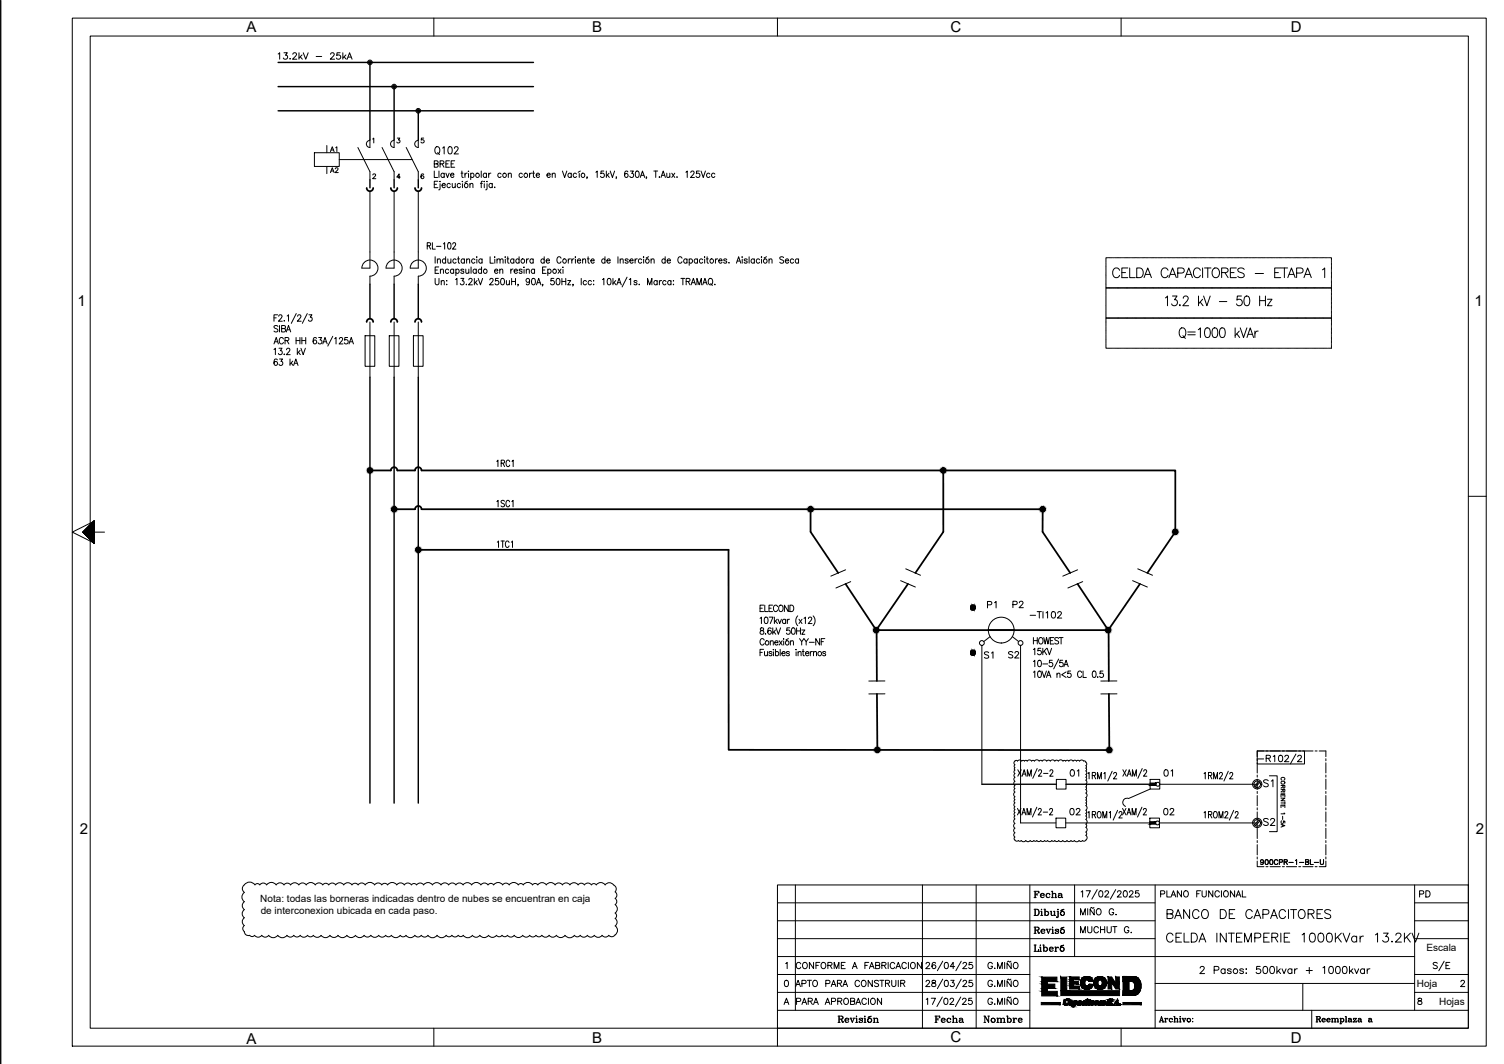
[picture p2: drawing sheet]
<svg xmlns="http://www.w3.org/2000/svg" width="420mm" height="297mm" viewBox="0 0 420 297" stroke-linecap="round" stroke-linejoin="round" font-family="sans-serif">
<defs><g id="words">
<text font-size="6.2" x="399.3" y="272.3">S/E</text>
<g font-size="5.7">
<text x="310.1" y="78.7">CELDA CAPACITORES - ETAPA 1</text>
<text x="324.6" y="86.4">13.2 kV - 50 Hz</text>
<text x="325.3" y="257.5">BANCO DE CAPACITORES</text>
<text x="324.9" y="264.2">CELDA INTEMPERIE 1000KVar 13.2KV</text>
</g>
<g font-size="5.3">
<text x="120.6" y="44.4">Q102</text>
<text x="274.8" y="171.1">P1</text>
<text x="352.1" y="231.8">S2</text>
</g>
<g font-size="4.9">
<text x="282.2" y="170.7">P2</text>
<text x="286.8" y="173.9">-TI102</text>
<text x="274.1" y="184.9">S1</text>
<text x="280.8" y="184.9">S2</text>
<text x="298.1" y="218">01</text>
<text x="324.2" y="218">01</text>
<text x="352.1" y="220.8">S1</text>
<text x="298.1" y="228.6">02</text>
<text x="324.2" y="228.6">02</text>
<text x="287.9" y="251.9">Fecha</text>
<text x="395.8" y="251.5">PD</text>
<text x="287.9" y="261.8">Revisó</text>
<text x="300.9" y="261.8">MUCHUT G.</text>
<text x="287.9" y="266.7">Liberó</text>
<text x="260.4" y="286.8">Fecha</text>
<text x="274.1" y="286.8">Nombre</text>
</g>
<text font-size="4.4" x="91.4" y="49.4">A2</text>
<g font-size="4.2">
<text x="68.9" y="8.9">A</text>
<text x="165.4" y="8.9">B</text>
<text x="265.5" y="8.9">C</text>
<text x="360.6" y="8.9">D</text>
<text x="21.6" y="85.4">1</text>
<text x="411.9" y="85.4">1</text>
<text x="22.3" y="232.9">2</text>
<text x="412.3" y="232.9">2</text>
<text x="68.9" y="291.3">A</text>
<text x="165.4" y="291.1">B</text>
<text x="265.5" y="290.8">C</text>
<text x="360.6" y="291">D</text>
</g>
<text font-size="4" x="91.4" y="43.4">A1</text>
<g font-size="2.8">
<text x="72.7" y="251.9">Nota: todas las borneras indicadas dentro de nubes se encuentran en caja</text>
<text x="72.8" y="255.2">de interconexion ubicada en cada paso.</text>
<text x="398.5" y="265.6">Escala</text>
<text x="395.8" y="275.6">Hoja</text>
<text x="402.1" y="280.6">Hojas</text>
</g>
</g></defs>
<!-- layer: FORA3 -->
<path d="M.2 .1v296.9M20.2 5.1h395v287h-395zM121.2 5.1v5M217.2 5.1v5M313.2 5.1v5M410.2 138.6h5M23.2 148.6l3 2.9-6-2.9 6-3v5.9M25.2 146.1v-136h385v276.9h-385v-135.9M26.2 148.6h3M121.2 287v5.1M217.2 287v5.1M313.2 287v5.1" fill="none" stroke="#000" stroke-width=".28"/>
<g fill="#000" stroke="#000" stroke-width=".28">
<path d="M26.2 145.6v5.9l-3-2.9zM23.2 148.6l3-3v5.9zM23.2 148.6l3-3v5.9zM26.2 145.6v5.9l-3-2.9zM23.2 148.6l3-3v5.9z"/>
<path d="M26.2 145.6l-3 3 3 2.9zM23.2 148.6l3 2.9v-5.9z"/>
</g>
<!-- layer: EJES -->
<g fill="none" stroke="#000" stroke-width=".28">
<path d="M217.2 247.1h193v39.9h-193zM217.2 252h105.5M217.2 257.1h105.5M222.2 247.1v35M257.7 247.1v39.9M272.7 247.1v39.9M287.7 247.1v39.9M288.9 253.8h.8a.93 .93 0 0 1 .6 .9 .93 .93 0 0 1-.6 .9h-.8M289.1 253.8v1.8M289.2 253.8v1.8M289.7 253.8a.99 .99 0 0 1 0 1.8M290.7 254.4h.4v1.2"/>
<path d="M290.7 255.6h.6M290.9 253.9h.2zM291 254.4v1.2M291.6 253.8h.4v1.8M291.9 253.8v1.8M292 254.7a.56 .56 0 0 1 .8-.1 .56 .56 0 0 1 0 .8 .56 .56 0 0 1-.8-.1M292.5 254.4l.4 .5-.1 .4-.3 .3M293.4 254.4h.3v.9l.3 .3M293.6 254.4l.1 1.1 .4 .1 .5-.3M294.3 254.4h.3v1.2M294.6 254.4v1.2h.3M295.3 254.4h.3v1.5l-.2 .3-.3-.1 .1-.2v.2"/>
<path d="M295.5 253.9h.1zM295.6 254.4l-.2 1.8M296.4 254.2l.8-.4zM296.7 254.4a.59 .59 0 0 0-.4 .9 .59 .59 0 0 0 1 0 .59 .59 0 0 0-.4-.9 .6 .6 0 0 0-.6 .5 .6 .6 0 0 0 .4 .7M296.9 254.4l.4 .5-.1 .4-.3 .3M300.2 247.1v19.9M301.9 255.4v-1.7l.6 1.7 .7-1.7v1.7M302 249l.4-.3v1.7M303.4 248.7h1.2l-.8 1.7M303.9 253.7v1.7M305.6 253.3l-.2 .3-.5-.3-.3 .3M305.7 253.8v1.6l-1.2-1.6v1.6"/>
<path d="M306.4 253.9l.2-.1a.82 .82 0 0 1 1 .8 .82 .82 0 0 1-1 .7l-.3-.5zM306.5 248.3l-1.5 2.7M307.2 248.8l.2-.1a.91 .91 0 0 1 .7 .9 .91 .91 0 0 1-.7 .8 1.12 1.12 0 0 1-.2-1.6zM308.7 249.1l.3-.4 .5 .1 .2 .2-.3 .6-.8 .8h1.2M311.1 254.1a.64 .64 0 0 0-.7-.4 .64 .64 0 0 0-.5 .6v.5a.63 .63 0 0 0 .6 .6 .63 .63 0 0 0 .6-.6h-.4M311.7 255.3h.2zM311.7 248.3l-1.5 2.7M312.2 249.1l.3-.4 .5 .1 .2 .2-.3 .6-.8 .8h1.2M314 248.8l.3-.1a.91 .91 0 0 1 .6 .9 .91 .91 0 0 1-.6 .8 1.13 1.13 0 0 1-.3-1.6zM315.5 249.1l.4-.4 .5 .1 .1 .2-.2 .6-.9 .8h1.2M318.1 248.7h-.8l-.1 .7a.62 .62 0 0 1 .9 0 .62 .62 0 0 1-.1 .9 .62 .62 0 0 1-.9-.2M322.7 247.1v39.9"/>
<path d="M324.2 249.6l1-.1 .1-.7-1.1-.1v1.7M326 248.7v1.7h1M327.1 250.4l.7-1.7 .7 1.7M327.4 249.8h.8M330.1 248.7v1.7l-1.2-1.7v1.7M330.8 248.9l.2-.1a.82 .82 0 0 1 1 .7 .82 .82 0 0 1-1 .8l-.4-.5zM334.3 249.5h.7M335.4 248.7h-1.1v1.7M335.8 248.7v1.2l.5 .5 .6-.2 .1-1.5M338.8 248.7v1.7l-1.1-1.7v1.7M340.6 249.1a.64 .64 0 0 0-.7-.4 .64 .64 0 0 0-.5 .6v.5a.64 .64 0 0 0 .5 .6 .64 .64 0 0 0 .7-.4M341.2 248.7v1.7"/>
<path d="M342 248.9l.1-.1a.82 .82 0 0 1 1.1 .7 .82 .82 0 0 1-1.1 .8l-.3-.5zM344.9 248.7v1.7l-1.2-1.7v1.7M345.3 250.4l.7-1.7 .6 1.7M345.6 249.8h.8M347.1 248.7v1.7h1M395.2 252h15M395.2 257.1h15M395.2 247.1v35M217.2 267h178M217.2 272.1h70.5M217.2 277h70.5M217.2 262.1h105.5"/>
<path d="M219.3 279.8h.8M219.4 273.8l.2-.1a.91 .91 0 0 1 .7 .8 .91 .91 0 0 1-.7 .9 1.13 1.13 0 0 1-.2-1.6zM219.5 269l.4-.3v1.7M222.3 275.4l.6-1.7 .7 1.7M222.5 279.6l1-.1 .1-.7-1.1-.1v1.7M222.5 274.8h.9M223.7 269.1a.64 .64 0 0 0-.7-.4 .64 .64 0 0 0-.5 .6v.5a.64 .64 0 0 0 .5 .6 .64 .64 0 0 0 .7-.4M224 274.6l1-.1 .1-.7-1.1-.1v1.7M224.3 279.8h.8M224.5 268.8a.82 .82 0 0 1 1.1 .7 .82 .82 0 0 1-1.1 .8l-.3-.5zM225.5 273.7h1.2M225.8 279.5l1-.1 .1-.4-.4-.3h-.7v1.7"/>
<path d="M226.1 273.7v1.7M226.4 279.5l.5 .9M227.2 273.9l.2-.1a.82 .82 0 0 1 1 .7 .82 .82 0 0 1-1 .8l-.4-.5zM227.3 268.7v1.7l-1.2-1.7v1.7M227.5 279.8h.9M227.9 269.5h.7M229 268.7h-1.1v1.7M229.5 268.9l.2-.1a.82 .82 0 0 1 1 .7 .82 .82 0 0 1-1 .8l-.3-.5zM230.7 274.6l1-.1 .1-.7-1.1-.1v1.7M230.8 279.8h.8M231.3 269.5l1-.1 .1-.6-1.1-.1v1.7M231.9 269.5l.5 .9"/>
<path d="M232.2 275.4l.7-1.7 .6 1.7M232.3 279.6l1-.1 .1-.7-1.1-.1v1.7M232.4 274.8h.9M233 270.4v-1.7l.7 1.7 .7-1.7v1.7M233.9 274.5l1.1-.1v-.6l-1.1-.1v1.7M234 279.5l1-.1 .2-.4-.4-.3h-.8v1.7M234.5 274.5l.6 .9M234.6 279.5l.6 .9M235 269.5h.7M235.4 275.4l.7-1.7 .7 1.7M235.7 274.8h.8M235.9 278.9l.1-.1a.82 .82 0 0 1 1.1 .7 .82 .82 0 0 1-1.1 .8l-.3-.5z"/>
<path d="M236.1 268.7h-1.1v1.7h1.1M237.6 279.5l1-.1 .2-.4-.4-.3h-.8v1.7l1.1-.1 .1-.5-.4-.3M238.1 270.4l.7-1.7 .6 1.7M238.4 269.8h.8M239.4 279.8h.8M240.1 274.1a.64 .64 0 0 0-.7-.4 .64 .64 0 0 0-.5 .6v.5a.64 .64 0 0 0 .5 .6 .64 .64 0 0 0 .7-.4M240.8 273.9l.2-.1a.82 .82 0 0 1 1 .7 .82 .82 0 0 1-1 .8l-.4-.5zM241.6 269.5h.7M242 279.1a.64 .64 0 0 0-.7-.4 .64 .64 0 0 0-.5 .6v.5a.64 .64 0 0 0 .5 .6 .64 .64 0 0 0 .7-.4M242.6 278.7v1.7M242.7 268.7h-1.1v1.7M242.9 270.4l.6-1.7 .7 1.7"/>
<path d="M243.1 269.8h.8M243.4 278.9l.1-.1a.82 .82 0 0 1 1.1 .7 .82 .82 0 0 1-1.1 .8l-.3-.5zM243.7 273.7v1.7l-1.2-1.7v1.7M244.6 269.5l1-.1 .2-.4-.4-.3h-.8v1.7l1.1-.1 .1-.5-.4-.3M245.4 273.9l-.4-.2-.7 .2 .1 .4 1 .6v.3l-.4 .2-.7-.2M245.8 273.7h1.1M246.3 278.7v1.7l-1.2-1.7v1.7M246.4 269.5l1-.1 .1-.4-.4-.3h-.7v1.7M246.4 273.7v1.7M246.9 269.5l.6 .9M247.4 274.5l1-.1v-.6l-1-.1v1.7M247.9 274.5l.6 .9"/>
<path d="M248.1 268.7v1.7M249.1 273.7v1.2l.5 .5 .6-.2 .1-1.5M249.9 269.1a.64 .64 0 0 0-.7-.4 .64 .64 0 0 0-.5 .6v.5a.64 .64 0 0 0 .5 .6 .64 .64 0 0 0 .7-.4M250.3 270.4l.6-1.7 .7 1.7M250.5 269.8h.9M250.9 273.7v1.7M251.6 274.5l1-.1 .1-.6-1.1-.1v1.7M252.2 274.5l.6 .9M253.2 269.1a.64 .64 0 0 0-.7-.4 .64 .64 0 0 0-.6 .6v.5a.64 .64 0 0 0 .6 .6 .64 .64 0 0 0 .7-.4M253.8 268.7v1.7M254.5 268.9l.2-.1a.82 .82 0 0 1 1 .7 .82 .82 0 0 1-1 .8l-.3-.5zM257.5 268.7v1.7l-1.2-1.7v1.7"/>
<path d="M258.7 274.1l.3-.4h.4l.3 .3-.2 .6-.9 .8h1.2M258.7 269.1l.3-.4h.4l.3 .3-.2 .6-.9 .8h1.2M258.7 279l.5-.3v1.7M260.2 278.7h1.1l-.8 1.7M260.4 273.8v.5l.8 .2 .3 .3a.57 .57 0 0 1-.7 .7 .57 .57 0 0 1-.4-.8l1-.6-.1-.3zM261.4 268.9l-.1-.1a.86 .86 0 0 0-1.1 .6 .86 .86 0 0 0 .7 1 .54 .54 0 0 0 .5-.5 .54 .54 0 0 0-.5-.6 .54 .54 0 0 0-.5 .5M263.2 278.3l-1.5 2.7M263.4 273.3l-1.5 2.7M263.4 268.3l-1.5 2.7M263.9 278.8l.2-.1a.9 .9 0 0 1 .7 .8 .9 .9 0 0 1-.7 .9 1.11 1.11 0 0 1-.2-1.6zM264 273.8l.3-.1a.91 .91 0 0 1 .7 .8 .91 .91 0 0 1-.7 .9 1.12 1.12 0 0 1-.3-1.6zM264 268.8l.3-.1a.9 .9 0 0 1 .7 .8 .9 .9 0 0 1-.7 .9 1.11 1.11 0 0 1-.3-1.6z"/>
<path d="M265.4 279.1l.3-.4h.4l.3 .3-.3 .6-.8 .8h1.2M265.6 273.7h.9l-.5 .6a.58 .58 0 0 1 .5 1 .58 .58 0 0 1-1-.2M266.7 269.8h-1.2l.8-1.1v1.7M268.4 278.3l-1.5 2.7M268.5 273.3l-1.5 2.7M268.5 268.3l-1.5 2.7M268.9 279.1l.3-.4h.4l.3 .3-.2 .6-.9 .8h1.2M269 274.1l.4-.4 .5 .1 .1 .2-.2 .6-.9 .8h1.2M269 269.1l.4-.4h.3l.3 .3-.2 .6-.9 .8h1.2M271.5 278.7h-.8l-.1 .7a.62 .62 0 0 1 .9 0 .62 .62 0 0 1-.1 .9 .62 .62 0 0 1-.9-.2M271.6 273.7h-.8l-.1 .7a.62 .62 0 0 1 .9 0 .62 .62 0 0 1-.1 .9 .62 .62 0 0 1-.9-.2M271.6 268.7h-.8l-.1 .7a.62 .62 0 0 1 .9 0 .62 .62 0 0 1-.1 .9 .62 .62 0 0 1-.9-.2"/>
<path d="M277.2 279.1a.64 .64 0 0 0-.7-.4 .64 .64 0 0 0-.5 .6v.5a.63 .63 0 0 0 .6 .6 .63 .63 0 0 0 .6-.6h-.4M277.2 274.1a.64 .64 0 0 0-.7-.4 .64 .64 0 0 0-.5 .6v.5a.63 .63 0 0 0 .6 .6 .63 .63 0 0 0 .6-.6h-.4M277.2 269.1a.64 .64 0 0 0-.7-.4 .64 .64 0 0 0-.5 .6v.5a.63 .63 0 0 0 .6 .6 .63 .63 0 0 0 .6-.6h-.4M277.8 275.3h.2zM277.8 270.3h.2zM278.7 275.4v-1.7l.6 1.7 .7-1.7v1.7M278.7 270.4v-1.7l.6 1.7 .7-1.7v1.7M280.7 268.7v1.7M280.7 273.7v1.7M280.7 278.7v1.7M282.4 278.3l-.2 .3-.5-.3-.3 .3M282.4 273.3l-.2 .3-.5-.3-.3 .3"/>
<path d="M282.4 268.3l-.2 .3-.5-.3-.3 .3M282.5 278.8v1.6l-1.2-1.6v1.6M282.5 273.8v1.6l-1.2-1.6v1.6M282.5 268.8v1.6l-1.2-1.6v1.6M283.2 278.9l.2-.1a.82 .82 0 0 1 1 .7 .82 .82 0 0 1-1 .8l-.3-.5zM283.4 273.8a.82 .82 0 0 1 1 .7 .82 .82 0 0 1-1 .8l-.3-.5zM283.4 268.8a.82 .82 0 0 1 1 .7 .82 .82 0 0 1-1 .8l-.3-.5zM322.7 274.5h72.5M335.3 270.3l.4-.5h.3l.4 .4-.3 .6-.9 1h1.3M339.2 270.8l1.1-.1 .2-.2-.1-.5-1.2-.2v2M342.2 270.7a.64 .64 0 0 0-.9 0 .64 .64 0 0 0 0 .9 .64 .64 0 0 0 .9-.1M342.2 270.5v1.3"/>
<path d="M343.9 270.7l-.3-.2-.6 .1v.3l.9 .3v.3l-.3 .3-.7-.3M347.4 270.7l-.4-.2-.6 .1v.3l.9 .3 .1 .3-.4 .3-.7-.3M348 270.6h.2zM348 271.7h.2zM352 269.8h-.9l-.1 .9a.71 .71 0 0 1 1.1-.1 .71 .71 0 0 1-.2 1.1 .71 .71 0 0 1-1-.3M353.1 269.9a.65 .65 0 0 1 .9 .3l.1 .5a.86 .86 0 0 1-.7 1.1 1.28 1.28 0 0 1-.3-1.9zM355 269.9a.65 .65 0 0 1 .9 .3l.1 .5a.86 .86 0 0 1-.7 1.1 1.28 1.28 0 0 1-.3-1.9zM356.7 269.8v2M357.1 271l.7 .8M357.7 270.5l-1 .9M358.1 270.5l.6 1.3 .6-1.3M360.9 270.7a.64 .64 0 0 0-.9 0 .64 .64 0 0 0 0 .9 .64 .64 0 0 0 .9-.1"/>
<path d="M360.9 270.5v1.3M361.7 270.5v1.3M362.4 270.5a.64 .64 0 0 0-.7 .5M364 274.5v7.6M364.9 270.9h1.7M365.8 270.1v1.7M369.6 270.2l.4-.4v2M371.5 269.9a.64 .64 0 0 1 .9 .3l.1 .5a.86 .86 0 0 1-.7 1.1 1.28 1.28 0 0 1-.3-1.9zM373.4 269.9a.65 .65 0 0 1 .9 .3l.1 .5a.86 .86 0 0 1-.7 1.1 1.28 1.28 0 0 1-.3-1.9zM375.3 269.9a.65 .65 0 0 1 .9 .3l.1 .5a.86 .86 0 0 1-.7 1.1 1.28 1.28 0 0 1-.3-1.9zM377 269.8v2M377.4 271l.6 .8"/>
<path d="M377.9 270.5l-.9 .9M378.4 270.5l.6 1.3 .6-1.3M381.2 270.7a.64 .64 0 0 0-1 0 .64 .64 0 0 0 0 .9 .64 .64 0 0 0 1-.1M381.2 270.5v1.3M381.9 270.5v1.3M382.7 270.5a.64 .64 0 0 0-.8 .5M395.2 272.1h15M395.2 277h15M395.2 262.1h15M396.2 278.8v.5l.8 .2 .2 .3a.57 .57 0 0 1-.6 .6 .57 .57 0 0 1-.5-.7l1.1-.6-.1-.3zM408.1 274.1l.4-.4h.3l.3 .3-.2 .6-.9 .8h1.2M217.2 282.1h70.5"/>
<path d="M219 280.4l.7-1.7 .7 1.7M224 280.4l.7-1.7 .7 1.7M227.3 280.4l.6-1.7 .7 1.7M230.5 280.4l.7-1.7 .7 1.7M234.1 283.7h1l.4 .3-.1 .4-1 .1M234.1 285.4h.6M234.4 283.7v1.7M234.9 284.5l.5 .8h.2M235 284.6l.4 .8 .2-.2M235.1 283.7l.3 .3-.3 .5M236.1 284.8h1a.59 .59 0 0 0-.8-.4 .59 .59 0 0 0-.2 .9 .59 .59 0 0 0 .9 0l.1-.1M236.5 284.3l-.4 .5 .1 .4 .3 .2"/>
<path d="M237 284.3v.5M237.4 284.3h.5M237.6 284.3l.5 1.1 .5-1.1M237.7 284.3l.4 1M238.3 284.3h.5M239 284.3h.4v1.1M239 285.4h.6M239.1 280.4l.7-1.7 .6 1.7M239.2 283.8h.2zM239.3 284.3v1.1M240 284.5l1 .5-.3 .4h-.3l-.4-.3v.3l.1-.1M240.9 284.4l.1-.1v.3l-.2-.3h-.5l-.3 .3 1 .5"/>
<path d="M241.4 284.3h.3v1.1M241.4 285.4h.5M241.5 283.8h.2zM241.6 284.3v1.1M242.5 284l.9-.3zM242.9 284.3a.59 .59 0 0 0-.5 .9 .59 .59 0 0 0 1 0 .59 .59 0 0 0-.4-.9 .6 .6 0 0 0-.6 .5 .6 .6 0 0 0 .5 .6M243 284.3l.4 .5v.4l-.4 .2M243.9 285.4h.6M243.9 284.3h.4v1.1M244.2 284.3v1.1M244.3 284.5l.4-.2h.4l.1 1.1M244.9 284.3l.2 .2v.9"/>
<path d="M244.9 285.4h.5M277.8 280.3h.2zM278.7 280.4v-1.7l.6 1.7 .7-1.7v1.7M322.7 282.1h87.5M323.8 285.3h.5M324 285.3l.5-1.5 .5 1.5M324.1 284.9h.7M324.5 284l.4 1.3M324.7 285.3h.4M325.3 285.3h.5M325.3 284.3h.3v1M325.6 284.3v1"/>
<path d="M326.2 284.4v.1v-.2l-.4 .1-.2 .3M327 284.3l-.3 .4 .3 .6M327.5 284.5l.1 .1a.51 .51 0 0 0-.8-.2 .51 .51 0 0 0 0 .8 .51 .51 0 0 0 .8-.1M327.9 285.3h.5M327.9 283.8h.3v1.5M328.1 283.8v1.5M328.2 284.5l.3-.2 .4 .1 .1 .9M328.7 284.3l.2 .2v.8M328.7 285.3h.5M329.5 284.3h.3v1M329.5 285.3h.5M329.6 283.9h.2z"/>
<path d="M329.7 284.3v1M330.2 284.3h.4M330.3 284.3l.5 1 .4-1M330.4 284.3l.4 .9M330.9 284.3h.4M332.1 284.3a.51 .51 0 0 0-.4 .8 .51 .51 0 0 0 .8 0 .51 .51 0 0 0-.3-.8 .51 .51 0 0 0-.5 .4 .51 .51 0 0 0 .4 .6M332.2 284.3l.3 .4-.3 .6M333.2 284.3h.1M333.2 285.2h.1M366.4 282.1v4.9M367.7 283.8h.8l.4 .3-.2 .3-.8 .1M367.7 285.3h.5"/>
<path d="M367.9 283.8v1.5M368.3 284.5l.5 .7h.1M368.4 284.6l.3 .7 .2-.2M368.5 283.8l.3 .3-.3 .4M369.4 284.7h.8a.51 .51 0 0 0-.7-.3 .51 .51 0 0 0-.2 .7 .51 .51 0 0 0 .8 .1l.1-.1M369.7 284.3l-.3 .4 .3 .6M370.1 284.4l.1 .3M370.7 284.7h.9a.51 .51 0 0 0-.7-.3 .51 .51 0 0 0-.2 .7 .51 .51 0 0 0 .7 .1l.2-.1M371.1 284.3l-.4 .4 .4 .6M371.4 284.4l.1 .3M371.9 285.3h.5M371.9 284.3h.3v1"/>
<path d="M372.2 284.3v1M372.2 284.5l.4-.2 .3 .1 .1 .9M372.7 284.3l.2 .2v.8M372.7 285.3h.5M373 284.5l.4-.2 .3 .1 .1 .9M373.5 284.3l.2 .2v.8M373.5 285.3h.5M374.3 284.3h.3v1.5M374.3 285.8h.5M374.5 284.3v1.5M374.6 284.5a.48 .48 0 0 1 .7-.1 .48 .48 0 0 1 0 .8 .48 .48 0 0 1-.7-.1M375 284.3l.4 .4-.4 .6"/>
<path d="M375.8 283.8h.3v1.5M375.8 285.3h.5M376 283.8v1.5M376.8 284.4l.1-.1 .5 .1 .3 .9M376.9 284.7l-.2 .2 .2 .4M377.4 284.4v.7l.3 .2M377.4 284.6l-.7 .3 .2 .4 .5-.2M378.2 284.3l-.1 .3v-.3h.8l-.7 1M378.9 284.3l-.8 1h.8v-.3v.3M379.5 284.4h.6l.3 .9M379.7 284.7l-.3 .2 .3 .4M380.2 284.4v.7l.2 .2"/>
<path d="M380.2 284.6l-.8 .3 .3 .4 .5-.2M382.4 284.4l.2-.1 .5 .1 .2 .9M382.6 284.7l-.2 .2 .2 .4M383.1 284.4v.7l.3 .2M383.1 284.6l-.8 .3 .3 .4 .5-.2"/>
<circle cx="345.1" cy="271.1" r=".66"/>
</g>
<g fill="#000" stroke="#000" stroke-width=".28">
<path d="M299.2 279.5h.1zM299.4 279.5h.3zM299.9 279.5h.5zM301.6 279.5h.1zM301.9 279.5h.2zM303.4 276.2h.4zM303.4 279.5h.4zM306 279.5h.4zM306.6 279.5h.1zM306.6 279.8h.1zM306.9 276.1h.8zM307.2 279.6h.2z"/>
<path d="M310.5 279.3h.1zM298.8 280.6h.1zM299.2 280.6h.2zM300.2 280.6h.2zM301.2 280.6h.1zM301.7 280.6h.1zM303.4 280.6h.2zM305.1 280.5h.2zM307.4 280.4h.2zM311.2 280.5h.1zM311.4 280.2l-.1 .1z"/>
<path d="M291 274l1.6 .7v-.7zM291 274l1.6 .7h-1.6z"/>
<path d="M291 276l1.6 .8v-.8zM291 276l1.6 .8h-1.6z"/>
<path d="M291 274.7l3.7 1.3v-1.3zM291 274.7l3.7 1.3h-3.7z"/>
<path d="M291 272.8l4.3 1.2v-1.2zM291 272.8l4.3 1.2h-4.3z"/>
<path d="M291 276.8l4.4 1.2v-1.2zM291 276.8l4.4 1.2h-4.4z"/>
<path d="M290.9 279.9l5.3 .6v-.6zM290.9 279.9l5.3 .6h-5.3z"/>
<path d="M297.1 279.9l.4 .1zM297.1 279.9l.4 .1z"/>
<path d="M297.1 280h.4zM297.1 280h.4z"/>
<path d="M297.1 280h.4zM297.1 280h.4z"/>
<path d="M297.2 279.8h.3zM297.2 279.8h.3z"/>
<path d="M297.2 279.8l.3 .1zM297.2 279.8l.3 .1z"/>
<path d="M297.1 279.9h.4zM297.1 279.9h.4z"/>
<path d="M297.1 279.9h.4zM297.1 279.9h.4z"/>
<path d="M297.2 279.8h.3zM297.2 279.8h.3z"/>
<path d="M297.2 279.8h.4zM297.2 279.8h.3z"/>
<path d="M297.2 279.7h.4zM297.2 279.7h.4z"/>
<path d="M297.2 279.7h.4zM297.2 279.7l.4 .1z"/>
<path d="M297.2 279.6h.4zM297.2 279.6l.4 .1z"/>
<path d="M297.2 279.6h.4zM297.2 279.6h.4z"/>
<path d="M297.2 279.6h.4zM297.2 279.6h.4z"/>
<path d="M297.2 279.5h.4zM297.2 279.5l.4 .1z"/>
<path d="M297.3 279.5h.4zM297.3 279.5h.4z"/>
<path d="M297.3 279.5h.4zM297.3 279.5h.3z"/>
<path d="M297.3 279.4h.4zM297.3 279.4l.4 .1z"/>
<path d="M297.3 279.4h.4zM297.3 279.4h.4z"/>
<path d="M297.3 279.4h.4zM297.3 279.4h.4z"/>
<path d="M297.4 279.3h.3zM297.4 279.3l.3 .1z"/>
<path d="M297.4 279.3h.4zM297.4 279.3h.3z"/>
<path d="M297.4 279.3h.4zM297.4 279.3h.4z"/>
<path d="M297.4 279.2h.4zM297.4 279.2l.4 .1z"/>
<path d="M297.5 279.2h.3zM297.4 279.2h.4z"/>
<path d="M297.6 279.2h.3zM297.5 279.2h.3z"/>
<path d="M297.6 279.1h.3zM297.6 279.2h.3z"/>
<path d="M297.6 279.1h.3zM297.6 279.1h.3z"/>
<path d="M297.6 279.1h.4zM297.6 279.1h.3z"/>
<path d="M297.6 279.1h.4zM297.6 279.1h.4z"/>
<path d="M296.4 272.8l1.6 3.8v-3.8zM296.4 272.8l1.6 3.8h-1.6z"/>
<path d="M297.7 279.1h.3zM297.6 279.1h.4z"/>
<path d="M297.7 279.1h.3zM297.7 279.1h.3z"/>
<path d="M297.7 279h.4zM297.7 279.1h.3z"/>
<path d="M297.8 279h.4zM297.7 279h.4z"/>
<path d="M298.1 278.9l.2 .1zM298 279h.3z"/>
<path d="M298 279h.4zM297.9 279h.5z"/>
<path d="M297.9 279h.6zM297.9 279h.6z"/>
<path d="M297.9 279h.6zM297.8 279h.7z"/>
<path d="M298.5 279.2h.1zM298.5 279.2h.1z"/>
<path d="M298.4 279.1l.3 .1zM298.4 279.1l.3 .1z"/>
<path d="M298.5 279.2h.2zM298.5 279.2h.1z"/>
<path d="M298.4 279.1h.3zM298.4 279.1h.3z"/>
<path d="M298.4 279.1h.3zM298.4 279.1h.3z"/>
<path d="M298.3 279l.4 .1zM298.3 279l.4 .1z"/>
<path d="M298.3 279.1h.4zM298.3 279.1h.4z"/>
<path d="M298.4 279.1h.3zM298.4 279.1h.3z"/>
<path d="M297.8 279h.9zM297.8 279h.9z"/>
<path d="M297.8 279h.9zM297.8 279h.9z"/>
<path d="M298.3 279h.4zM298.3 279h.4z"/>
<path d="M298.7 280h.3zM298.7 280h.3z"/>
<path d="M298.7 279.9h.3zM298.7 279.9l.3 .1z"/>
<path d="M298.7 279.9h.3zM298.7 279.9h.3z"/>
<path d="M298.8 279.9h.2zM298.8 279.9h.2z"/>
<path d="M298.8 279.8h.3zM298.8 279.8l.2 .1z"/>
<path d="M298.8 279.8h.3zM298.8 279.8h.3z"/>
<path d="M298.9 279.7h.2zM298.9 279.7l.2 .1z"/>
<path d="M298.9 279.7h.2zM298.9 279.7h.2z"/>
<path d="M298.9 279.7h.2zM298.9 279.7h.2z"/>
<path d="M299 279.6h.2zM299 279.6h.2z"/>
<path d="M298.9 279.6h.3zM298.9 279.6l.2 .1z"/>
<path d="M299 279.6h.2zM299 279.6h.2z"/>
<path d="M299 279.6h.2zM299 279.6h.2z"/>
<path d="M299 279.6h.2zM299 279.6h.2z"/>
<path d="M299 279.5h.2zM299 279.5l.2 .1z"/>
<path d="M299.2 279.5h.1zM299.1 279.5h.2z"/>
<path d="M299.1 279.5h.2zM299.1 279.5h.2z"/>
<path d="M299.1 279.5h.3zM299.1 279.5h.3z"/>
<path d="M299.1 279.5h.3zM299 279.5h.4z"/>
<path d="M299.3 280h.3zM299.3 280l.3 .1z"/>
<path d="M299.3 279.9h.3zM299.3 279.9l.3 .1z"/>
<path d="M299.3 279.9h.3zM299.3 279.9h.3z"/>
<path d="M299.3 279.8h.3zM299.3 279.8l.3 .1z"/>
<path d="M299.3 279.8h.3zM299.3 279.8h.3z"/>
<path d="M299.3 279.7h.4zM299.3 279.7l.3 .1z"/>
<path d="M299.3 279.7h.4zM299.3 279.7h.4z"/>
<path d="M299.3 279.7h.4zM299.3 279.7h.4z"/>
<path d="M299.3 279.7h.4zM299.3 279.7h.4z"/>
<path d="M299.3 279.7h.4zM299.3 279.7h.4z"/>
<path d="M299.4 279.5l.3 .2v-.2zM299.4 279.5l.3 .2h-.3z"/>
<path d="M298.8 273.5l1.1 .5v-.5zM298.8 273.5l1.1 .5h-1.1z"/>
<path d="M298.8 274.8l1.1 .5v-.5zM298.8 274.8l1.1 .5h-1.1z"/>
<path d="M300 279.8l.1 .6 .2-.6zM300 279.8l.1 .6h-.3z"/>
<path d="M300 279.8h.3zM300 279.8h.3z"/>
<path d="M300 279.8h.3zM300 279.8h.3z"/>
<path d="M300 279.7h.3zM300 279.7h.3z"/>
<path d="M300 279.7h.3zM300 279.7l.3 .1z"/>
<path d="M300 279.6h.3zM300 279.6h.3z"/>
<path d="M300 279.6h.3zM300 279.6h.3z"/>
<path d="M300 279.6h.3zM300 279.6l.3 .1z"/>
<path d="M300 279.6h.4zM300 279.6h.4z"/>
<path d="M300 279.6h.4zM300 279.6h.3z"/>
<path d="M300 279.7h.4zM300 279.7h.3z"/>
<path d="M299.9 279.5h.5zM299.9 279.5l.5 .1z"/>
<path d="M300 279.7h.4zM300 279.7h.4z"/>
<path d="M300 279.7h.4zM300 279.7h.4z"/>
<path d="M300 279.7h.4zM300 279.7h.4z"/>
<path d="M300 279.7h.4zM300 279.7h.4z"/>
<path d="M300.6 279.5h.2zM300.5 279.5h.3z"/>
<path d="M300.5 279.5h.3zM300.5 279.5h.3z"/>
<path d="M300.5 279.5h.3zM300.5 279.5h.3z"/>
<path d="M300.5 279.5h.3zM300.5 279.5h.3z"/>
<path d="M300.5 279.5l.4 .1zM300.4 279.6h.5z"/>
<path d="M300.4 279.6h.5zM300.4 279.6h.5z"/>
<path d="M300.4 279.6h.5zM300.4 279.6h.5z"/>
<path d="M300.4 279.6h.5zM300.4 279.6h.5z"/>
<path d="M300.6 280h.3zM300.6 280h.3z"/>
<path d="M300.6 280h.3zM300.6 280h.3z"/>
<path d="M300.4 279.6h.5zM300.4 279.6h.5z"/>
<path d="M300.4 279.6h.5zM300.4 279.6h.5z"/>
<path d="M300.5 279.6l.4 .1zM300.5 279.6l.4 .1z"/>
<path d="M300.5 279.7h.4zM300.5 279.7h.4z"/>
<path d="M300.6 279.9l.3 .1zM300.6 279.9l.3 .1z"/>
<path d="M300.6 280h.3zM300.6 280h.3z"/>
<path d="M300.6 279.9h.3zM300.6 279.9h.3z"/>
<path d="M300.6 279.7h.3zM300.6 279.7h.3z"/>
<path d="M300.6 279.7h.3zM300.6 279.7h.3z"/>
<path d="M300.6 279.7h.3zM300.6 279.7h.3z"/>
<path d="M300.6 279.7h.3zM300.6 279.7h.3z"/>
<path d="M300.6 279.7h.3zM300.6 279.7h.3z"/>
<path d="M300.6 279.7l.3 .1zM300.6 279.7l.3 .1z"/>
<path d="M300.6 279.8h.3zM300.6 279.8h.3z"/>
<path d="M300.6 279.8h.3zM300.6 279.8h.3z"/>
<path d="M300.6 279.8h.3zM300.6 279.8h.3z"/>
<path d="M300.6 279.8h.3zM300.6 279.8h.3z"/>
<path d="M300.6 279.8l.3 .1zM300.6 279.8l.3 .1z"/>
<path d="M300.6 279.9h.3zM300.6 279.9h.3z"/>
<path d="M300.6 279.9h.3zM300.6 279.9h.3z"/>
<path d="M298.8 274l2.4 .8v-.8zM298.8 274l2.4 .8h-2.4z"/>
<path d="M301.1 280h.3zM301.1 280h.3z"/>
<path d="M301.1 279.9h.3zM301.1 279.9h.3z"/>
<path d="M301.1 279.9h.3zM301.1 279.9l.3 .1z"/>
<path d="M301.2 279.9h.2zM301.2 279.9h.2z"/>
<path d="M301.2 279.8h.3zM301.2 279.8l.2 .1z"/>
<path d="M301.2 279.8h.3zM301.2 279.8h.3z"/>
<path d="M298.8 272.7l2.7 .8v-.8zM298.8 272.7l2.7 .8h-2.7z"/>
<path d="M301.2 279.7h.3zM301.2 279.7l.3 .1z"/>
<path d="M301.3 279.7h.2zM301.2 279.7h.3z"/>
<path d="M301.3 279.7h.2zM301.3 279.7h.2z"/>
<path d="M298.8 275.3l2.8 .8v-.8zM298.8 275.3l2.8 .8h-2.8z"/>
<path d="M301.3 279.6h.3zM301.3 279.6l.2 .1z"/>
<path d="M301.3 279.6h.3zM301.3 279.6h.3z"/>
<path d="M301.4 279.6h.2zM301.3 279.6h.3z"/>
<path d="M301.4 279.6h.2zM301.4 279.6h.2z"/>
<path d="M301.4 279.6h.2zM301.4 279.6h.2z"/>
<path d="M301.4 279.5h.2zM301.4 279.5l.2 .1z"/>
<path d="M301.6 279.5h.2zM301.5 279.5h.3z"/>
<path d="M301.5 279.5h.3zM301.5 279.5h.3z"/>
<path d="M301.5 279.5h.3zM301.5 279.5h.3z"/>
<path d="M301.5 279.5h.3zM301.4 279.5h.4z"/>
<path d="M301.7 280h.3zM301.7 280l.3 .1z"/>
<path d="M301.7 279.9h.3zM301.7 279.9l.3 .1z"/>
<path d="M301.7 279.9h.3zM301.7 279.9h.3z"/>
<path d="M301.8 279.8h.2zM301.8 279.8l.2 .1z"/>
<path d="M301.8 279.8h.2zM301.8 279.8h.2z"/>
<path d="M301.8 279.7h.2zM301.8 279.7l.2 .1z"/>
<path d="M301.8 279.7h.3zM301.8 279.7h.2z"/>
<path d="M301.8 279.7h.3zM301.8 279.7h.3z"/>
<path d="M301.8 279.7h.3zM301.8 279.7h.3z"/>
<path d="M301.8 279.7h.3zM301.8 279.7h.3z"/>
<path d="M301.9 279.5l.2 .2v-.2zM301.9 279.5l.2 .2h-.3z"/>
<path d="M302.3 279.9l.3 .1zM302.3 279.9l.3 .1z"/>
<path d="M302.3 280h.3zM302.3 280h.3z"/>
<path d="M302.3 280h.3zM302.3 280h.3z"/>
<path d="M302.3 280h.3zM302.3 280h.3z"/>
<path d="M302.3 279.9h.3zM302.3 279.9h.3z"/>
<path d="M302.4 279.9h.2zM302.4 279.9h.2z"/>
<path d="M302.4 279.8h.2zM302.4 279.8h.2z"/>
<path d="M302.4 279.8h.2zM302.4 279.8l.2 .1z"/>
<path d="M302.4 279.8h.2zM302.4 279.8h.2z"/>
<path d="M302.4 279.8h.3zM302.4 279.8h.2z"/>
<path d="M302.5 279.7h.2zM302.5 279.7h.2z"/>
<path d="M302.5 279.7h.2zM302.5 279.7l.2 .1z"/>
<path d="M302.5 279.7h.2zM302.5 279.7h.2z"/>
<path d="M302.5 279.7h.2zM302.5 279.7h.2z"/>
<path d="M302.5 279.7h.2zM302.5 279.7h.2z"/>
<path d="M302.5 279.7h.2zM302.5 279.7h.2z"/>
<path d="M302.6 279.6h.1zM302.5 279.7h.2z"/>
<path d="M302.6 279.6h.2zM302.6 279.6h.1z"/>
<path d="M302.6 279.6h.2zM302.6 279.6h.2z"/>
<path d="M302.6 279.6h.2zM302.6 279.6h.2z"/>
<path d="M302.7 279.6h.1zM302.6 279.6h.2z"/>
<path d="M302.7 279.5h.2zM302.7 279.6h.2z"/>
<path d="M302.7 279.5h.2zM302.7 279.5h.2z"/>
<path d="M302.8 279.5h.2zM302.7 279.5h.2z"/>
<path d="M301.9 274.2h1.1zM301.9 274.2h1.1z"/>
<path d="M301.9 274.2l1.1 .1zM301.9 274.2l1.1 .1z"/>
<path d="M301.9 274.3l1.1 .1zM301.9 274.3l1.1 .1z"/>
<path d="M301.9 274.4l1.1 .1zM301.9 274.4l1.1 .1z"/>
<path d="M301.9 274.5l1.1 .1zM301.9 274.5l1.1 .1z"/>
<path d="M301.9 274.6h1.1zM301.9 274.6h1.1z"/>
<path d="M301.9 274.6l1.1 .1zM301.9 274.6l1.1 .1z"/>
<path d="M301.9 274.1h1.1zM301.9 274.1l1.1 .1z"/>
<path d="M301.9 274.7l1.1 .1zM301.9 274.7l1.1 .1z"/>
<path d="M302 274h1zM302 274h1z"/>
<path d="M301.9 274h1.1zM301.9 274l1.1 .1z"/>
<path d="M301.9 274.8h1.1zM301.9 274.8h1.1z"/>
<path d="M301.9 274.8l1.2 .1zM301.9 274.8l1.2 .1z"/>
<path d="M302.9 279.5h.2zM302.8 279.5h.3z"/>
<path d="M302 273.9h1.1zM302 273.9l1 .1z"/>
<path d="M302 274.9l1.1 .1zM302 274.9l1.1 .1z"/>
<path d="M302 273.9h1.1zM302 273.9h1.1z"/>
<path d="M302 275h1.1zM302 275h1.1z"/>
<path d="M302 275h1.1zM302 275h1.1z"/>
<path d="M302.8 279.5h.3zM302.8 279.5h.3z"/>
<path d="M302 273.8h1.1zM302 273.8l1.1 .1z"/>
<path d="M302 275l1.2 .1zM302 275l1.2 .1z"/>
<path d="M302.8 279.5h.3zM302.8 279.5h.3z"/>
<path d="M303 279.5h.2zM303 279.5h.2z"/>
<path d="M302 273.7h1.2zM302 273.7l1.1 .1z"/>
<path d="M302 275.1l1.2 .1zM302 275.1l1.2 .1z"/>
<path d="M303 279.5h.2zM303 279.5h.2z"/>
<path d="M303 279.8h.2zM303 279.8h.2z"/>
<path d="M302 273.7h1.2zM302 273.7h1.2z"/>
<path d="M303.1 279.6h.1zM303.1 279.6h.1z"/>
<path d="M303 279.8h.2zM303 279.8h.2z"/>
<path d="M303 279.8h.2zM303 279.8h.2z"/>
<path d="M302 273.7h1.2zM302 273.7h1.2z"/>
<path d="M303.1 279.6h.1zM303.1 279.6h.1z"/>
<path d="M302.9 279.8h.3zM302.9 279.8h.3z"/>
<path d="M302 275.2h1.3zM302 275.2h1.3z"/>
<path d="M303.1 279.6h.1zM303 279.6h.2z"/>
<path d="M303 279.6h.2zM303 279.6h.2z"/>
<path d="M303 279.6h.2zM303 279.6h.2z"/>
<path d="M302.9 279.7h.3zM302.9 279.7h.3z"/>
<path d="M302.9 279.7l.3 .1zM302.9 279.7l.3 .1z"/>
<path d="M302.9 279.8h.3zM302.9 279.8h.3z"/>
<path d="M303 279.6l.2 .1zM303 279.6l.2 .1z"/>
<path d="M303 279.7h.2zM303 279.7h.2z"/>
<path d="M303 279.7h.2zM303 279.7h.2z"/>
<path d="M303 279.7h.2zM303 279.7h.2z"/>
<path d="M303 279.7h.2zM303 279.7h.2z"/>
<path d="M302.9 279.7h.3zM302.9 279.7h.3z"/>
<path d="M302.1 273.6h1.1zM302.1 273.6l1.1 .1z"/>
<path d="M302.1 275.2h1.2zM302.1 275.2h1.2z"/>
<path d="M302.1 273.6h1.2zM302.1 273.6h1.1z"/>
<path d="M302.1 275.2l1.3 .1zM302.1 275.2l1.3 .1z"/>
<path d="M302.1 273.5h1.3zM302.1 273.5l1.2 .1z"/>
<path d="M302.1 275.3h1.3zM302.1 275.3h1.3z"/>
<path d="M302.1 273.5h1.3zM302.1 273.5h1.3z"/>
<path d="M302.1 273.5h1.3zM302.1 273.5h1.3z"/>
<path d="M302.1 275.3h1.4zM302.1 275.3h1.4z"/>
<path d="M302.1 273.5h1.4zM302.1 273.5h1.3z"/>
<path d="M302.1 275.3h1.5zM302.1 275.3h1.5z"/>
<path d="M302.1 273.5h1.5zM302.1 273.5h1.4z"/>
<path d="M303.5 279.8l.1 .5 .2-.5zM303.5 279.8l.1 .5h-.3z"/>
<path d="M303.4 272.7h.6zM303.3 272.7h.7z"/>
<path d="M303.5 279.7h.3zM303.5 279.7h.3z"/>
<path d="M303.5 279.7h.3zM303.5 279.7h.3z"/>
<path d="M303.5 279.7h.3zM303.5 279.8h.3z"/>
<path d="M303.5 279.7h.3zM303.5 279.7h.3z"/>
<path d="M303.5 279.7h.3zM303.5 279.7h.3z"/>
<path d="M303.5 279.6l.3 .1zM303.5 279.6l.3 .1z"/>
<path d="M303.5 279.7h.3zM303.5 279.7h.3z"/>
<path d="M303.5 279.7h.3zM303.5 279.7h.3z"/>
<path d="M303.5 279.6h.3zM303.5 279.6h.3z"/>
<path d="M303.5 279.6h.3zM303.5 279.6h.3z"/>
<path d="M303.5 279.6h.3zM303.5 279.6h.3z"/>
<path d="M303.5 279.6h.3zM303.5 279.6h.3z"/>
<path d="M303.4 279.5h.4zM303.4 279.5l.4 .1z"/>
<path d="M303.7 279h.2zM303.7 279h.2z"/>
<path d="M303.7 279h.2zM303.7 279h.2z"/>
<path d="M303.7 279.2h.2zM303.7 279.2l.2 .1z"/>
<path d="M303.7 279h.2zM303.7 279h.2z"/>
<path d="M303.7 279.2h.2zM303.7 279.2h.2z"/>
<path d="M303.7 279h.2zM303.7 279h.2z"/>
<path d="M303.7 279.2h.2zM303.7 279.2h.2z"/>
<path d="M303.7 279h.2zM303.7 279h.2z"/>
<path d="M303.6 279h.4zM303.6 279h.4z"/>
<path d="M303.6 279.2h.3zM303.6 279.2h.3z"/>
<path d="M303.7 279.2h.2zM303.7 279.2h.2z"/>
<path d="M303.3 272.7h.7zM303.2 272.7h.8z"/>
<path d="M303.6 279l.4 .1zM303.6 279l.4 .1z"/>
<path d="M303.6 279.1h.4zM303.6 279.1h.4z"/>
<path d="M303.6 279.1h.4zM303.6 279.1h.4z"/>
<path d="M303.6 279.1l.4 .1zM303.6 279.1l.4 .1z"/>
<path d="M303.6 279.2h.4zM303.6 279.2h.4z"/>
<path d="M303.6 279.2h.4zM303.6 279.2h.3z"/>
<path d="M303.6 279.1h.4zM303.6 279.1h.4z"/>
<path d="M303.6 279.1h.4zM303.6 279.1h.4z"/>
<path d="M303.6 279.1h.4zM303.6 279.1h.4z"/>
<path d="M303.3 276.1h.7zM303.3 276.1l.5 .1z"/>
<path d="M303.2 272.7h.9zM303.2 272.7h.9z"/>
<path d="M303.2 272.7h1zM303.1 272.7h1.1z"/>
<path d="M303.1 276.1h1zM303.1 276.1h.9z"/>
<path d="M303.1 272.7h1.2zM303 272.7h1.3z"/>
<path d="M303.1 276.1h1.1zM303.1 276.1h1z"/>
<path d="M303 272.7l1.4 .1zM302.9 272.8h1.5z"/>
<path d="M303 276.1h1.3zM303 276.1h1.2z"/>
<path d="M302.9 272.8h1.5zM302.9 272.8h1.5z"/>
<path d="M302.9 276.1h1.5zM302.9 276.1h1.4z"/>
<path d="M302.9 272.8h1.6zM302.8 272.8h1.7z"/>
<path d="M302.9 276h1.5zM302.9 276l1.5 .1z"/>
<path d="M302.8 276h1.7zM302.8 276h1.6z"/>
<path d="M304.2 279.6l.1 .7 .2-.7zM304.2 279.6l.1 .7h-.3z"/>
<path d="M302.8 272.8h1.7zM302.7 272.8h1.8z"/>
<path d="M304.2 279.5h.3zM304.2 279.5h.3z"/>
<path d="M302.7 272.8l1.9 .1zM302.6 272.9h2z"/>
<path d="M304.3 279.5h.2zM304.2 279.5h.3z"/>
<path d="M304.2 279.5h.3zM304.2 279.5h.3z"/>
<path d="M304.3 279.4h.2zM304.3 279.4h.2z"/>
<path d="M304.3 279.4h.2zM304.3 279.5h.2z"/>
<path d="M302.7 276h1.9zM302.7 276h1.8z"/>
<path d="M304.3 279.4h.3zM304.3 279.4h.2z"/>
<path d="M304.4 279.4h.2zM304.4 279.4h.2z"/>
<path d="M304.4 279.3l.2 .1zM304.4 279.4h.2z"/>
<path d="M304.4 279.4h.2zM304.4 279.4h.2z"/>
<path d="M302.6 272.9h2.1zM302.6 272.9h2.1z"/>
<path d="M302.6 275.9h2.1zM302.6 275.9l2 .1z"/>
<path d="M302.6 272.9l2.2 .1zM302.5 273h2.3z"/>
<path d="M304.1 279.5h.6zM304.1 279.5h.6z"/>
<path d="M304.1 279.5h.6zM304.1 279.5l.5 .1z"/>
<path d="M302.6 275.9h2.1zM302.6 275.9h2.1z"/>
<path d="M304.2 279.5h.5zM304.1 279.5h.6z"/>
<path d="M304.1 279.5h.6zM304.1 279.5h.6z"/>
<path d="M302.5 273h2.3zM302.5 273h2.3z"/>
<path d="M302.5 273l2.4 .1zM302.4 273.1h2.5z"/>
<path d="M302.5 275.8h2.3zM302.5 275.8l2.2 .1z"/>
<path d="M302.5 275.8h2.3zM302.5 275.8h2.3z"/>
<path d="M302.4 273.1h2.5zM302.4 273.1h2.5z"/>
<path d="M302.4 275.7h2.5zM302.4 275.7l2.4 .1z"/>
<path d="M302.4 273.1l2.6 .1zM302.4 273.1l2.6 .1z"/>
<path d="M302.3 273.2h2.7zM302.3 273.2h2.7z"/>
<path d="M302.3 275.6h2.7zM302.3 275.6l2.6 .1z"/>
<path d="M302.3 273.2l2.7 .1zM302.3 273.2l2.7 .1z"/>
<path d="M302.3 275.6h2.7zM302.3 275.6h2.7z"/>
<path d="M302.2 273.3l2.9 .1zM302.2 273.3l2.9 .1z"/>
<path d="M304.7 280h.3zM304.7 280h.3z"/>
<path d="M304.7 280h.3zM304.7 280h.3z"/>
<path d="M304.7 280h.3zM304.7 280h.3z"/>
<path d="M302.2 275.5h2.9zM302.2 275.5l2.8 .1z"/>
<path d="M304.7 279.9h.4zM304.7 279.9l.3 .1z"/>
<path d="M302.2 273.4h2.9zM302.2 273.4h2.9z"/>
<path d="M302.2 275.5h2.9zM302.2 275.5h2.9z"/>
<path d="M304.8 279.9h.3zM304.8 279.9h.3z"/>
<path d="M304.8 279.9h.3zM304.8 279.9h.3z"/>
<path d="M302.2 273.4l2.9 .1zM302.2 273.4l2.9 .1z"/>
<path d="M304.8 279.8h.3zM304.8 279.8l.3 .1z"/>
<path d="M303.7 273.5h1.4zM303.7 273.5h1.4z"/>
<path d="M302.1 275.4h3zM302.1 275.4l3 .1z"/>
<path d="M304.9 279.8h.2zM304.9 279.8h.2z"/>
<path d="M304.8 279.8h.3zM304.8 279.8h.3z"/>
<path d="M303.8 273.5h1.3zM303.8 273.5h1.3z"/>
<path d="M303.9 273.5h1.2zM303.9 273.5h1.2z"/>
<path d="M302.1 275.3h3zM302.1 275.3l3 .1z"/>
<path d="M304.9 279.7h.2zM304.9 279.7l.2 .1z"/>
<path d="M303.9 273.5l1.2 .1zM303.9 273.5l1.2 .1z"/>
<path d="M304 273.6h1.1zM304 273.6h1.1z"/>
<path d="M303.9 275.3h1.2zM303.8 275.3h1.3z"/>
<path d="M303.8 275.3h1.3zM303.8 275.3h1.3z"/>
<path d="M304.9 279.7h.2zM304.9 279.7h.2z"/>
<path d="M304 273.6h1.2zM304 273.6h1.2z"/>
<path d="M303.9 275.3h1.2zM303.9 275.3h1.2z"/>
<path d="M304 273.6h1.2zM304 273.6h1.2z"/>
<path d="M304.9 279.7h.3zM304.9 279.7h.2z"/>
<path d="M304.1 273.6l1.1 .1zM304.1 273.6l1.1 .1z"/>
<path d="M304 275.2l1.2 .1zM304 275.2l1.2 .1z"/>
<path d="M304 275.3h1.2zM303.9 275.3h1.2z"/>
<path d="M304.9 279.7h.3zM304.9 279.7h.3z"/>
<path d="M304.1 273.7h1.1zM304.1 273.7h1.1z"/>
<path d="M304.1 275.2h1.1zM304 275.2h1.2z"/>
<path d="M304 275.2h1.2zM304 275.2h1.2z"/>
<path d="M304.1 273.7h1.1zM304.1 273.7h1.1z"/>
<path d="M304.1 273.7l1.1 .1zM304.1 273.7l1.1 .1z"/>
<path d="M304.1 275.2h1.1zM304.1 275.2h1.1z"/>
<path d="M305 279.6h.2zM304.9 279.7h.3z"/>
<path d="M304.2 273.8h1zM304.2 273.8h1z"/>
<path d="M304.2 275.1h1zM304.2 275.1h1z"/>
<path d="M304.1 275.1h1.1zM304.1 275.1h1.1z"/>
<path d="M304.1 275.1h1.1zM304.1 275.1l1.1 .1z"/>
<path d="M305 279.6h.2zM305 279.6h.2z"/>
<path d="M304.2 273.8l1 .1zM304.2 273.8l1 .1z"/>
<path d="M305 279.6h.2zM305 279.6h.2z"/>
<path d="M304.2 273.9h1zM304.2 273.9h1z"/>
<path d="M304.2 273.9h1zM304.2 273.9h1z"/>
<path d="M304.2 273.9l1 .1zM304.2 273.9l1 .1z"/>
<path d="M304.2 275h1zM304.2 275h1z"/>
<path d="M304.2 275h1zM304.2 275l1 .1z"/>
<path d="M305 279.6h.2zM305 279.6h.2z"/>
<path d="M304.2 274.9h1zM304.2 274.9h1z"/>
<path d="M304.2 274.9h1zM304.2 274.9l1 .1z"/>
<path d="M305.1 279.6h.1zM305 279.6h.2z"/>
<path d="M304.2 274.8h1zM304.2 274.8h1z"/>
<path d="M304.2 274.8h1zM304.2 274.8l1 .1z"/>
<path d="M305.1 279.6h.1zM305.1 279.6h.1z"/>
<path d="M305.1 279.5h.2zM305.1 279.5l.1 .1z"/>
<path d="M305.1 279.5h.2zM305.1 279.5h.2z"/>
<path d="M305.3 279.5h.2zM305.3 279.5h.2z"/>
<path d="M305.3 279.5h.2zM305.2 279.5h.3z"/>
<path d="M305.2 279.5h.4zM305.2 279.5h.4z"/>
<path d="M305.2 279.5h.4zM305.1 279.5h.5z"/>
<path d="M305.4 279.5h.2zM305.4 279.5h.2z"/>
<path d="M305.4 279.5l.2 .1zM305.4 279.5l.2 .1z"/>
<path d="M305.4 279.6h.3zM305.4 279.6h.3z"/>
<path d="M305.4 279.6h.3zM305.4 279.6h.3z"/>
<path d="M305.4 279.6h.3zM305.4 279.6h.3z"/>
<path d="M305.4 279.6h.3zM305.4 279.6h.3z"/>
<path d="M305.4 279.6h.3zM305.4 279.6h.3z"/>
<path d="M305.4 279.6l.3 .1zM305.4 279.6l.3 .1z"/>
<path d="M305.4 279.7h.3zM305.4 279.7h.3z"/>
<path d="M305.4 279.7h.3zM305.4 279.7h.3z"/>
<path d="M305.4 280h.3zM305.4 280h.3z"/>
<path d="M305.4 279.7h.3zM305.4 279.7h.3z"/>
<path d="M305.4 279.7h.3zM305.4 279.7h.3z"/>
<path d="M305.4 279.7h.3zM305.4 279.7h.3z"/>
<path d="M305.4 279.7l.3 .1zM305.4 279.7l.3 .1z"/>
<path d="M305.4 279.9h.3zM305.4 279.9h.3z"/>
<path d="M305.4 279.9h.3zM305.4 279.9l.3 .1z"/>
<path d="M305.4 279.8h.3zM305.4 279.8h.3z"/>
<path d="M305.4 279.8h.3zM305.4 279.8h.3z"/>
<path d="M305.4 279.8h.3zM305.4 279.8h.3z"/>
<path d="M305.4 279.8l.3 .1zM305.4 279.8l.3 .1z"/>
<path d="M305.4 279.9h.3zM305.4 279.9h.3z"/>
<path d="M306 279.8h.3zM306 279.8h.3z"/>
<path d="M306 279.8l.2 .3 .1-.3zM306 279.8l.2 .3h-.2z"/>
<path d="M306 279.7h.3zM306 279.7l.3 .1z"/>
<path d="M306.1 279.7h.2zM306.1 279.7h.2z"/>
<path d="M306.1 279.7h.2zM306.1 279.7h.2z"/>
<path d="M306.1 279.7h.2zM306.1 279.7h.2z"/>
<path d="M306.1 279.7h.2zM306.1 279.7h.2z"/>
<path d="M306.1 279.7h.2zM306.1 279.7h.2z"/>
<path d="M306 279.6h.3zM306 279.6h.3z"/>
<path d="M306.1 279.6h.2zM306.1 279.6h.2z"/>
<path d="M306.1 279.6h.2zM306.1 279.6l.2 .1z"/>
<path d="M306 279.6h.4zM306 279.6h.4z"/>
<path d="M306 279.6h.4zM306 279.6h.3z"/>
<path d="M306 279.5h.4zM306 279.5l.4 .1z"/>
<path d="M305.6 274.4l1.1 .1zM305.6 274.4l1.1 .1z"/>
<path d="M305.6 274.2h1.1zM305.6 274.2h1.1z"/>
<path d="M305.6 274.2l1.1 .1zM305.6 274.2l1.1 .1z"/>
<path d="M305.6 274.3h1.1zM305.6 274.3l1 .1z"/>
<path d="M305.6 274.5l1.1 .1zM305.6 274.5l1.1 .1z"/>
<path d="M305.6 274.6h1.1zM305.6 274.6h1.1z"/>
<path d="M305.6 274.6l1.1 .1zM305.6 274.6l1.1 .1z"/>
<path d="M305.6 274.1h1.1zM305.6 274.1l1.1 .1z"/>
<path d="M305.6 274.7l1.1 .1zM305.6 274.7l1.1 .1z"/>
<path d="M305.6 274h1.1zM305.6 274l1.1 .1z"/>
<path d="M305.6 274.8h1.1zM305.6 274.8h1.1z"/>
<path d="M305.6 274h1.1zM305.6 274h1.1z"/>
<path d="M305.6 274.8l1.1 .1zM305.6 274.8l1.1 .1z"/>
<path d="M305.6 273.9h1.1zM305.6 273.9l1.1 .1z"/>
<path d="M305.6 274.9l1.1 .1zM305.6 274.9l1.1 .1z"/>
<path d="M305.6 273.9h1.1zM305.6 273.9h1.1z"/>
<path d="M305.6 275h1.1zM305.6 275h1.1z"/>
<path d="M305.6 273.8h1.1zM305.6 273.8l1.1 .1z"/>
<path d="M305.6 275h1.2zM305.6 275h1.2z"/>
<path d="M306.6 279.8h.1zM306.6 279.8h.1z"/>
<path d="M306.6 279.5h.1zM306.5 279.5h.2z"/>
<path d="M306.5 279.5h.2zM306.5 279.5h.2z"/>
<path d="M306.4 279.7h.3zM306.4 279.7h.3z"/>
<path d="M306.5 279.7l.2 .1zM306.5 279.7l.2 .1z"/>
<path d="M306.6 279.8h.1zM306.6 279.8h.1z"/>
<path d="M305.6 273.8h1.2zM305.6 273.8h1.1z"/>
<path d="M305.6 275l1.2 .1zM305.6 275l1.2 .1z"/>
<path d="M306.5 279.5h.3zM306.5 279.5h.3z"/>
<path d="M306.5 279.5l.3 .1zM306.5 279.5l.3 .1z"/>
<path d="M306.5 279.6h.3zM306.5 279.6h.3z"/>
<path d="M306.5 279.6h.3zM306.5 279.6h.3z"/>
<path d="M306.5 279.6l.3 .1zM306.5 279.6l.3 .1z"/>
<path d="M306.4 279.7h.4zM306.4 279.7h.4z"/>
<path d="M306.4 279.7h.4zM306.4 279.7h.4z"/>
<path d="M306.4 279.7h.4zM306.4 279.7h.4z"/>
<path d="M306.4 279.7h.4zM306.4 279.7h.3z"/>
<path d="M306.5 279.6h.3zM306.5 279.6h.3z"/>
<path d="M306.5 279.6h.3zM306.5 279.6h.3z"/>
<path d="M305.7 273.7h1.1zM305.7 273.7l1.1 .1z"/>
<path d="M305.7 275.1h1.1zM305.7 275.1h1.1z"/>
<path d="M305.7 275.1l1.2 .1zM305.7 275.1l1.2 .1z"/>
<path d="M305.7 273.7h1.1zM305.7 273.7h1.1z"/>
<path d="M305.7 273.7h1.2zM305.7 273.7h1.1z"/>
<path d="M305.7 275.2h1.2zM305.7 275.2h1.2z"/>
<path d="M305.7 273.6h1.2zM305.7 273.6l1.2 .1z"/>
<path d="M305.7 275.2h1.2zM305.7 275.2h1.2z"/>
<path d="M306.9 276.1l.6 .1zM307.1 276.2h.4z"/>
<path d="M305.7 273.6h1.2zM305.7 273.6h1.2z"/>
<path d="M305.7 275.2l1.3 .1zM305.7 275.2l1.3 .1z"/>
<path d="M305.7 273.5h1.3zM305.7 273.5l1.2 .1z"/>
<path d="M305.7 275.3h1.4zM305.7 275.3h1.4z"/>
<path d="M305.8 273.5h1.2zM305.8 273.5h1.2z"/>
<path d="M305.8 273.5h1.3zM305.8 273.5h1.2z"/>
<path d="M305.8 275.3h1.3zM305.8 275.3h1.3z"/>
<path d="M305.8 273.5h1.3zM305.8 273.5h1.3z"/>
<path d="M305.8 275.3h1.4zM305.8 275.3h1.4z"/>
<path d="M306.9 280h.3zM306.9 280h.2z"/>
<path d="M306.9 279.9h.3zM306.9 279.9l.3 .1z"/>
<path d="M306.9 279.9h.3zM306.9 279.9h.3z"/>
<path d="M306.9 279.9h.3zM306.9 279.9h.3z"/>
<path d="M306.9 279.9h.3zM306.9 279.9h.3z"/>
<path d="M306.9 279.9h.3zM306.9 279.9h.3z"/>
<path d="M307 279.8h.2zM307 279.8l.2 .1z"/>
<path d="M307 279.8h.3zM307 279.8h.2z"/>
<path d="M307 279.7h.3zM307 279.7l.3 .1z"/>
<path d="M307.1 279.7h.2zM307.1 279.7h.2z"/>
<path d="M307.1 279.7h.2zM307.1 279.7h.2z"/>
<path d="M305.8 273.5h1.5zM305.8 273.5h1.4z"/>
<path d="M307.1 279.7h.2zM307.1 279.7h.2z"/>
<path d="M307.1 279.7h.2zM307.1 279.7h.2z"/>
<path d="M307.1 279.7h.2zM307.1 279.7h.2z"/>
<path d="M307.2 279.6h.2zM307.1 279.7h.2z"/>
<path d="M307.2 279.6h.2zM307.2 279.6h.2z"/>
<path d="M307.2 279.6h.2zM307.2 279.6h.2z"/>
<path d="M307.3 279.6h.1zM307.2 279.6h.2z"/>
<path d="M307.3 279.5h.1zM307.3 279.5l.1 .1z"/>
<path d="M307.1 272.7h.6zM306.9 272.7h.8z"/>
<path d="M307.3 280h.2zM307.3 280h.2z"/>
<path d="M307.3 280h.3zM307.3 280h.2z"/>
<path d="M307.4 280h.2zM307.4 280h.2z"/>
<path d="M307.4 280h.2zM307.4 280h.2z"/>
<path d="M307.4 279.9h.2zM307.4 279.9l.2 .1z"/>
<path d="M307.4 279.9h.3zM307.4 279.9h.2z"/>
<path d="M307.4 279.9h.3zM307.4 279.9h.3z"/>
<path d="M307.5 279.5h.2zM307.5 279.5h.2z"/>
<path d="M307.4 279.9h.3zM307.4 279.9h.3z"/>
<path d="M306.9 272.7h1zM306.7 272.7h1.2z"/>
<path d="M307.5 279.5h.2zM307.4 279.5h.3z"/>
<path d="M307.5 279.9h.2zM307.5 279.9h.2z"/>
<path d="M307.4 279.9h.3zM307.4 279.9h.3z"/>
<path d="M307.5 279.9h.2zM307.5 279.9h.2z"/>
<path d="M307.4 279.5h.4zM307.4 279.5h.4z"/>
<path d="M307.5 279.8h.2zM307.5 279.8l.2 .1z"/>
<path d="M307.4 279.5h.4zM307.3 279.5h.5z"/>
<path d="M307.5 279.8h.3zM307.5 279.8h.2z"/>
<path d="M307.3 279.5h.5zM307.3 279.5h.5z"/>
<path d="M307.5 279.8h.3zM307.5 279.8h.3z"/>
<path d="M307.5 279.5l.3 .1zM307.5 279.5l.3 .1z"/>
<path d="M307.5 279.7l.3 .1zM307.5 279.8h.3z"/>
<path d="M307.5 279.8h.3zM307.5 279.8h.3z"/>
<path d="M307.5 279.6h.3zM307.5 279.6h.3z"/>
<path d="M307.5 279.6h.3zM307.5 279.6h.3z"/>
<path d="M307.5 279.6h.3zM307.5 279.6h.3z"/>
<path d="M307.5 279.6h.3zM307.5 279.6h.3z"/>
<path d="M307.5 279.6h.3zM307.5 279.6h.3z"/>
<path d="M307.5 279.6l.3 .1zM307.5 279.6l.3 .1z"/>
<path d="M307.5 279.7h.3zM307.5 279.7h.3z"/>
<path d="M307.5 279.7h.3zM307.5 279.7h.3z"/>
<path d="M307.5 279.7h.3zM307.5 279.7h.3z"/>
<path d="M307.5 279.7h.3zM307.5 279.7h.3z"/>
<path d="M306.7 272.7l1.3 .1zM306.6 272.8h1.4z"/>
<path d="M306.7 276.1h1.2zM306.7 276.1h1z"/>
<path d="M306.6 272.8h1.6zM306.4 272.8h1.8z"/>
<path d="M306.6 276.1h1.4zM306.6 276.1h1.3z"/>
<path d="M306.4 276h1.8zM306.4 276l1.6 .1z"/>
<path d="M306.4 272.8l1.9 .1zM306.3 272.9h2z"/>
<path d="M308 279.6h.3zM308 279.6h.3z"/>
<path d="M308 279.6h.3zM308 279.6h.3z"/>
<path d="M308 279.6h.3zM308 279.6h.3z"/>
<path d="M308 279.6l.3 .1zM308 279.6l.3 .1z"/>
<path d="M308 279.7h.3zM308 279.7h.3z"/>
<path d="M308 279.7h.3zM308 279.7h.3z"/>
<path d="M308 279.7h.3zM308 279.7h.3z"/>
<path d="M308 279.7h.3zM308 279.7h.3z"/>
<path d="M308.1 279.6h.2zM308 279.6h.3z"/>
<path d="M308 279.6h.3zM308 279.6h.3z"/>
<path d="M308 279.7h.3zM308 279.7h.3z"/>
<path d="M308.1 279.5l.2 .1zM308.1 279.5l.2 .1z"/>
<path d="M308 279.7h.3zM308 279.7h.3z"/>
<path d="M308 279.7l.3 .1zM308 279.7l.3 .1z"/>
<path d="M308 279.8h.3zM308 279.8h.3z"/>
<path d="M308.1 279.5h.2zM308.1 279.5h.2z"/>
<path d="M308 279.8h.3zM308 279.8h.3z"/>
<path d="M306.3 272.9l2.2 .1zM306.2 273h2.3z"/>
<path d="M306.3 275.9h2zM306.3 275.9l1.9 .1z"/>
<path d="M308 279.8h.3zM308 279.8h.3z"/>
<path d="M308 279.8h.4zM308 279.8h.4z"/>
<path d="M308 279.8h.4zM308 279.8h.4z"/>
<path d="M308 279.8l.4 .1zM308 279.8l.4 .1z"/>
<path d="M308 279.9h.4zM308 279.9h.4z"/>
<path d="M308 279.9h.4zM308 279.9h.4z"/>
<path d="M308 279.9h.4zM308 279.9h.4z"/>
<path d="M308.3 279.5h.1zM308.2 279.5h.2z"/>
<path d="M308 279.9h.4zM308 279.9h.4z"/>
<path d="M308 279.9h.5zM308 279.9h.5z"/>
<path d="M308 279.9h.5zM308 279.9h.5z"/>
<path d="M306.2 273l2.4 .1zM306 273.1h2.6z"/>
<path d="M306.2 275.8h2.3zM306.2 275.8l2.1 .1z"/>
<path d="M308 279.9l.5 .1zM308 279.9l.5 .1z"/>
<path d="M308.2 279.5h.3zM308.2 279.5h.3z"/>
<path d="M308 280h.5zM308 280h.5z"/>
<path d="M308.1 280h.4zM308.1 280h.4z"/>
<path d="M308.1 280h.4zM308.1 280h.4z"/>
<path d="M306 273.1l2.7 .1zM306 273.1l2.7 .1h-2.8z"/>
<path d="M306 275.7h2.6zM306 275.7l2.5 .1z"/>
<path d="M308.5 279.6h.2zM308.5 279.6h.2z"/>
<path d="M305.9 273.2l2.9 .2zM305.9 273.2l2.9 .2h-3z"/>
<path d="M305.9 275.6h2.8zM305.9 275.6l2.7 .1z"/>
<path d="M308.4 279.5h.3zM308.4 279.5h.3z"/>
<path d="M308.5 279.5l.2 .1zM308.5 279.5l.2 .1z"/>
<path d="M308.5 279.6h.2zM308.5 279.6h.2z"/>
<path d="M308.5 279.6h.2zM308.5 279.6h.2z"/>
<path d="M308.5 279.6h.2zM308.5 279.6h.2z"/>
<path d="M308.2 279.5h.5zM308.1 279.5h.6z"/>
<path d="M308.1 279.5h.6zM308.1 279.5h.6z"/>
<path d="M305.8 273.4l3 .1zM305.8 273.4l3 .1z"/>
<path d="M305.8 275.4h3zM305.8 275.4l2.9 .2z"/>
<path d="M307.4 273.5h1.5zM307.4 273.5h1.5z"/>
<path d="M307.5 273.5h1.4zM307.5 273.5h1.4z"/>
<path d="M305.8 275.3h3.1zM305.8 275.3l3 .1z"/>
<path d="M307.5 273.5h1.4zM307.5 273.5h1.4z"/>
<path d="M307.5 275.3h1.4zM307.4 275.3h1.5z"/>
<path d="M307.6 273.5h1.3zM307.6 273.5h1.3z"/>
<path d="M307.6 273.5l1.3 .1zM307.6 273.5l1.3 .1z"/>
<path d="M307.5 275.3h1.4zM307.5 275.3h1.4z"/>
<path d="M307.6 275.3h1.3zM307.5 275.3h1.4z"/>
<path d="M307.7 273.6h1.2zM307.7 273.6h1.2z"/>
<path d="M307.7 275.2h1.2zM307.6 275.3h1.3z"/>
<path d="M307.7 273.6h1.2zM307.7 273.6h1.2z"/>
<path d="M307.7 275.2h1.2zM307.7 275.2h1.2z"/>
<path d="M307.8 273.6l1.1 .1zM307.8 273.6l1.1 .1z"/>
<path d="M307.8 275.2h1.1zM307.8 275.2h1.1z"/>
<path d="M307.8 273.7h1.1zM307.8 273.7h1.1z"/>
<path d="M307.8 273.7l1.2 .1zM307.8 273.7l1.2 .1z"/>
<path d="M307.8 275.1h1.1zM307.8 275.1h1.1z"/>
<path d="M307.8 275.1h1.1zM307.8 275.1l1.1 .1z"/>
<path d="M307.8 273.8h1.2zM307.8 273.8h1.2z"/>
<path d="M307.8 275h1.2zM307.8 275l1.1 .1z"/>
<path d="M307.9 273.8l1.1 .1zM307.9 273.8l1.1 .1z"/>
<path d="M307.9 275h1.1zM307.9 275h1.1z"/>
<path d="M307.9 273.9h1.1zM307.9 273.9h1.1z"/>
<path d="M307.9 275h1.1zM307.9 275h1.1z"/>
<path d="M307.9 273.9l1.1 .1zM307.9 273.9l1.1 .1z"/>
<path d="M307.9 274.9h1.1zM307.9 274.9l1.1 .1z"/>
<path d="M307.9 274h1.1zM307.9 274h1.1z"/>
<path d="M307.9 274.8h1.1zM307.9 274.8l1.1 .1z"/>
<path d="M307.9 274l1.1 .1zM307.9 274l1.1 .1z"/>
<path d="M307.9 274.8h1.1zM307.9 274.8h1.1z"/>
<path d="M307.9 274.1l1.1 .1zM307.9 274.1l1.1 .1z"/>
<path d="M307.9 274.2h1.1zM307.9 274.2h1.1z"/>
<path d="M307.9 274.6l1.1 .1zM307.9 274.6l1.1 .1z"/>
<path d="M307.9 274.7h1.1zM307.9 274.7l1.1 .1z"/>
<path d="M308 274.2l1 .1zM308 274.2l1 .1z"/>
<path d="M308 274.3l1.1 .1zM308 274.3l1.1 .1z"/>
<path d="M308 274.5l1 .1zM308 274.5l1 .1z"/>
<path d="M308 274.6h1zM308 274.6h1z"/>
<path d="M308 274.4h1.1zM308 274.4l1 .1z"/>
<path d="M309.6 279.2h.4zM309.6 279.2h.4z"/>
<path d="M309.6 279.2l.4 .1zM309.6 279.2l.4 .1z"/>
<path d="M309.6 279.3h.4zM309.6 279.3h.4z"/>
<path d="M309.6 279.3h.4zM309.6 279.3h.4z"/>
<path d="M309.6 279.3h.4zM309.6 279.3h.4z"/>
<path d="M309.6 279.3h.4zM309.6 279.3h.4z"/>
<path d="M309.6 279.3l.4 .1zM309.6 279.3l.4 .1z"/>
<path d="M309.6 279.4h.4zM309.6 279.4h.4z"/>
<path d="M309.7 279.2h.3zM309.7 279.2h.3z"/>
<path d="M309.6 279.4h.4zM309.6 279.4h.4z"/>
<path d="M309.6 279.4h.4zM309.6 279.4h.4z"/>
<path d="M309.7 279.2h.3zM309.7 279.2h.3z"/>
<path d="M309.7 279.2h.3zM309.7 279.2h.3z"/>
<path d="M309.6 279.4h.4zM309.6 279.4h.4z"/>
<path d="M309.6 279.4h.4zM309.6 279.4h.4z"/>
<path d="M309.6 279.4l.4 .1zM309.6 279.4l.4 .1z"/>
<path d="M309.7 279.2h.3zM309.7 279.2h.3z"/>
<path d="M309.6 279.5h.4zM309.6 279.5h.4z"/>
<path d="M309.7 279.1h.3zM309.7 279.1l.3 .1z"/>
<path d="M309.6 279.5h.4zM309.6 279.5h.4z"/>
<path d="M309.6 279.5h.4zM309.6 279.5h.4z"/>
<path d="M309.6 279.5h.5zM309.6 279.5h.5z"/>
<path d="M309.7 279.1h.3zM309.7 279.1h.3z"/>
<path d="M309.7 279.1h.4zM309.7 279.1h.3z"/>
<path d="M309.6 279.5l.5 .1zM309.6 279.5l.5 .1z"/>
<path d="M309.6 279.6h.5zM309.6 279.6h.5z"/>
<path d="M309.8 279.1h.3zM309.7 279.1h.4z"/>
<path d="M309.6 279.6h.5zM309.6 279.6h.5z"/>
<path d="M309.6 279.6h.5zM309.6 279.6h.5z"/>
<path d="M309.7 279.6h.4zM309.7 279.6h.4z"/>
<path d="M309.8 279.1h.3zM309.8 279.1h.3z"/>
<path d="M309.7 279.6h.4zM309.7 279.6h.4z"/>
<path d="M309.7 279.6l.5 .1zM309.7 279.6l.5 .1z"/>
<path d="M309.7 279.7h.5zM309.7 279.7h.5z"/>
<path d="M309.7 279.7h.5zM309.7 279.7h.5z"/>
<path d="M309.7 279.7l.6 .1zM309.7 279.7l.6 .1z"/>
<path d="M310 279h.3zM310 279h.3z"/>
<path d="M309.8 279.8h.5zM309.8 279.8h.5z"/>
<path d="M309.8 279.8h.5zM309.8 279.8h.5z"/>
<path d="M310 279h.4zM309.9 279h.5z"/>
<path d="M309.8 279.8h.5zM309.8 279.8h.5z"/>
<path d="M309.8 279.8l.5 .1zM309.8 279.8l.5 .1z"/>
<path d="M309.8 279.9h.6zM309.8 279.9h.6z"/>
<path d="M309.9 279h.5zM309.9 279h.5z"/>
<path d="M309.9 279.9h.5zM309.9 279.9h.5z"/>
<path d="M309.9 279.9h.5zM309.9 279.9h.5z"/>
<path d="M309.9 279.9h.5zM309.9 279.9h.5z"/>
<path d="M309.9 279.9h.5zM309.9 279.9h.5z"/>
<path d="M310 279.9l.4 .1zM310 279.9l.4 .1z"/>
<path d="M310 280h.4zM310 280h.4z"/>
<path d="M310 280h.4zM310 280h.4z"/>
<path d="M310 280h.4zM310 280h.4z"/>
<path d="M310 280h.4zM310 280h.4z"/>
<path d="M309.9 279h.6zM309.8 279h.7z"/>
<path d="M309.5 274.1h1zM309.5 274.1h1z"/>
<path d="M309.5 274.1l1 .1zM309.5 274.1l1 .1z"/>
<path d="M309.5 274.2h1zM309.5 274.2h1z"/>
<path d="M309.5 274.2h1zM309.5 274.2h1z"/>
<path d="M309.5 274.2l1 .1zM309.5 274.2l1 .1z"/>
<path d="M309.5 274.3h1zM309.5 274.3h1z"/>
<path d="M309.5 274.3h1.1zM309.5 274.3h1.1z"/>
<path d="M309.5 274.3h1.1zM309.5 274.3h1.1z"/>
<path d="M309.5 274.3l1.1 .1zM309.5 274.3l1.1 .1z"/>
<path d="M309.5 274.4h1.1zM309.5 274.4h1.1z"/>
<path d="M309.5 274.4h1.1zM309.5 274.4h1.1z"/>
<path d="M309.5 274.4h1.1zM309.5 274.4h1.1z"/>
<path d="M309.5 274.4l1.1 .1zM309.5 274.4l1.1 .1z"/>
<path d="M309.5 274.5h1.1zM309.5 274.5h1.1z"/>
<path d="M309.5 272.7l1.9 1.4-.8-1.4zM309.5 272.7l1.9 1.4h-1.9z"/>
<path d="M309.5 274.5h1.1zM309.5 274.5h1.1z"/>
<path d="M309.5 274.5h1.1zM309.5 274.5h1.1z"/>
<path d="M309.5 274.5l1.1 1.6v-1.6zM309.5 274.5l1.1 1.6h-1.1z"/>
<path d="M310.5 279.3h.1zM310.5 279.3h.1z"/>
<path d="M310.5 279.3h.1zM310.5 279.3h.1z"/>
<path d="M310.5 279.2h.2zM310.5 279.2h.2z"/>
<path d="M310.5 279.2h.2zM310.5 279.2l.1 .1z"/>
<path d="M310.4 279.2h.3zM310.4 279.2h.3z"/>
<path d="M310.4 279.2h.3zM310.4 279.2h.3z"/>
<path d="M310.4 279.1h.3zM310.4 279.1h.3z"/>
<path d="M310.4 279.1l.3 .1zM310.4 279.1l.3 .1z"/>
<path d="M310.4 279.2h.3zM310.4 279.2h.3z"/>
<path d="M310.3 279.1h.4zM310.3 279.1h.4z"/>
<path d="M310.3 279.1h.4zM310.3 279.1h.4z"/>
<path d="M310.3 279.1h.4zM310.3 279.1h.4z"/>
<path d="M309.8 279l.9 .1zM309.8 279.1h.9z"/>
<path d="M310.3 279.1h.4zM310.3 279.1h.4z"/>
<path d="M309.8 279h.9zM309.8 279h.9z"/>
<path d="M310.5 274.1h.9zM310.5 274.1h.9z"/>
<path d="M310.5 274.1l.9 .1zM310.5 274.1l.9 .1z"/>
<path d="M310.5 274.2h1zM310.5 274.2h1z"/>
<path d="M310.6 274.2h.9zM310.6 274.2h.9z"/>
<path d="M310.6 274.2l.9 .1zM310.6 274.2l.9 .1z"/>
<path d="M310.6 274.3h.9zM310.6 274.3h.9z"/>
<path d="M310.6 274.3h.9zM310.6 274.3h.9z"/>
<path d="M310.6 274.3h.9zM310.6 274.3h.9z"/>
<path d="M310.6 274.3h.9zM310.6 274.3h.9z"/>
<path d="M310.6 274.3l.9 .1zM310.6 274.3l.9 .1z"/>
<path d="M310.6 274.4h1zM310.6 274.4h1z"/>
<path d="M310.6 274.4h1zM310.6 274.4h1z"/>
<path d="M310.7 274.4h.9zM310.7 274.4h.9z"/>
<path d="M310.7 274.4l.9 .1zM310.7 274.4l.9 .1z"/>
<path d="M310.7 274.5h.9zM310.7 274.5h.9z"/>
<path d="M310.7 274.5h.9zM310.7 274.5h.9z"/>
<path d="M310.7 274.5h.9zM310.7 274.5h.9z"/>
<path d="M310.7 274.5h.9zM310.7 274.5h.9z"/>
<path d="M310.7 274.5h.9zM310.7 274.5h.9z"/>
<path d="M310.7 274.5l1 .1zM310.7 274.5l1 .1z"/>
<path d="M310.8 274.6h.9zM310.8 274.6h.9z"/>
<path d="M310.8 274.6l.9 .1zM310.8 274.6l.9 .1z"/>
<path d="M310.8 274.7h.9zM310.8 274.7h.9z"/>
<path d="M311.8 279.5l-.2 .5zM311.8 279.5l-.3 .5z"/>
<path d="M312.2 279l.1 .5zM312.2 279l.1 .5h-.5z"/>
<path d="M312 279.5h.3zM312 279.5h.3z"/>
<path d="M312 279.5l.4 .5-.1-.5zM312 279.5l.4 .5h-.4z"/>
<path d="M311.5 280l.9 .1zM311.5 280l.9 .1z"/>
<path d="M311.7 272.7l1 1.6v-1.6zM311.7 272.7l1 1.6h-1z"/>
<path d="M311.7 274.3h1zM311.7 274.3h1z"/>
<path d="M311.7 274.3h1zM311.7 274.3h1z"/>
<path d="M311.7 274.3l1 .1zM311.7 274.3l1 .1z"/>
<path d="M311.7 274.4h1zM311.7 274.4h1z"/>
<path d="M311.7 274.4h1zM311.7 274.4h1z"/>
<path d="M311.7 274.4h1zM311.7 274.4h1z"/>
<path d="M311.7 274.4l1 .1zM311.7 274.4l1 .1z"/>
<path d="M311.7 274.5h1zM311.7 274.5h1z"/>
<path d="M311.7 274.5h1zM311.7 274.5h1z"/>
<path d="M311.7 274.5h1zM311.7 274.5h1z"/>
<path d="M311.7 274.5l1 .1zM311.7 274.5l1 .1z"/>
<path d="M311.7 274.6h1zM311.7 274.6h1z"/>
<path d="M311.7 274.6h1zM311.7 274.6h1z"/>
<path d="M311.7 274.6h1zM311.7 274.6h1z"/>
<path d="M311.7 274.6l1 .1zM311.7 274.6l1 .1z"/>
<path d="M311.7 274.7h1zM311.7 274.7h1z"/>
<path d="M310.8 274.7l1.9 1.4v-1.4zM310.8 274.7l1.9 1.4h-1z"/>
<path d="M296.4 276.6l16.4 1.3v-1.3zM296.4 276.6l16.4 1.3h-16.4z"/>
<path d="M313.7 274l1.7 2.6v-2.6zM313.7 274l1.7 2.6h-1.7z"/>
<path d="M313.7 272.6h2.3zM313.7 272.6h2.3z"/>
<path d="M313.7 277.9h2.6zM313.7 277.9h2.4z"/>
<path d="M313.7 272.6h2.8zM313.7 272.6h2.8z"/>
<path d="M313.7 277.9h2.8zM313.7 277.9h2.6z"/>
<path d="M313.7 272.6l3 .1zM313.7 272.6l3 .1z"/>
<path d="M313.7 272.7h3.2zM313.7 272.7h3.2z"/>
<path d="M313.7 277.9h3zM313.7 277.9h2.9z"/>
<path d="M313.7 272.7h3.3zM313.7 272.7h3.3z"/>
<path d="M313.7 277.8h3.2zM313.7 277.8l3 .1z"/>
<path d="M313.7 277.8h3.2zM313.7 277.8h3.2z"/>
<path d="M313.7 272.7h3.4zM313.7 272.7h3.4z"/>
<path d="M313.7 272.7h3.5zM313.7 272.7h3.5z"/>
<path d="M313.7 277.8h3.4zM313.7 277.8h3.2z"/>
<path d="M313.7 272.7h3.5zM313.7 272.7h3.5z"/>
<path d="M313.7 277.8h3.5zM313.7 277.8h3.4z"/>
<path d="M313.7 272.7l3.6 .1zM313.7 272.7l3.6 .1z"/>
<path d="M313.7 277.7h3.5zM313.7 277.7l3.5 .1z"/>
<path d="M313.7 272.8h3.7zM313.7 272.8h3.7z"/>
<path d="M313.7 277.7h3.6zM313.7 277.7h3.5z"/>
<path d="M313.7 272.8h3.8zM313.7 272.8h3.8z"/>
<path d="M313.7 277.7h3.7zM313.7 277.7h3.6z"/>
<path d="M313.7 272.8l3.8 .1zM313.7 272.8l3.8 .1z"/>
<path d="M313.7 277.6h3.8zM313.7 277.6l3.7 .1z"/>
<path d="M313.7 272.9h3.9zM313.7 272.9h3.9z"/>
<path d="M313.7 277.6h3.9zM313.7 277.6h3.8z"/>
<path d="M313.7 272.9l4.1 .1zM313.7 272.9l4.1 .1z"/>
<path d="M313.7 277.5h4zM313.7 277.5l3.9 .1z"/>
<path d="M313.7 273l4.2 .1zM313.7 273l4.2 .1z"/>
<path d="M313.7 277.4h4.1zM313.7 277.4l4 .1z"/>
<path d="M313.7 273.1l4.3 .1zM313.7 273.1l4.3 .1z"/>
<path d="M313.7 277.3h4.3zM313.7 277.3l4.1 .1z"/>
<path d="M313.7 273.2l4.4 .1zM313.7 273.2l4.4 .1z"/>
<path d="M313.7 277.2h4.4zM313.7 277.2l4.3 .1z"/>
<path d="M313.7 273.3l4.5 .1zM313.7 273.3l4.5 .1z"/>
<path d="M313.7 277.1h4.5zM313.7 277.1l4.4 .1z"/>
<path d="M313.7 273.4l4.6 .1zM313.7 273.4l4.6 .1z"/>
<path d="M313.7 277h4.6zM313.7 277l4.5 .1z"/>
<path d="M313.7 273.5l4.7 .2zM313.7 273.5l4.7 .2z"/>
<path d="M313.7 276.8h4.6zM313.7 276.8l4.6 .2z"/>
<path d="M313.7 273.7l4.8 .1zM313.7 273.7l4.8 .1z"/>
<path d="M313.7 276.7l4.6 .1 .1-.1zM313.7 276.7l4.6 .1h-4.6z"/>
<path d="M313.7 273.8l4.8 .2zM313.7 273.8l4.8 .2z"/>
<path d="M316 276.6h2.5zM315.9 276.6h2.6z"/>
<path d="M313.7 276.6h4.8zM313.7 276.6l4.7 .1z"/>
<path d="M316.3 276.5h2.2zM316.2 276.5h2.3z"/>
<path d="M316.2 276.5h2.3zM316 276.6h2.5z"/>
<path d="M316.1 274h2.4zM316.1 274h2.4z"/>
<path d="M316.2 274h2.3zM316.2 274h2.3z"/>
<path d="M316.4 276.5h2.1zM316.3 276.5h2.2z"/>
<path d="M316.3 274h2.2zM316.3 274h2.2z"/>
<path d="M316.5 276.5h2zM316.4 276.5h2.1z"/>
<path d="M316.4 274l2.1 .1zM316.4 274l2.1 .1z"/>
<path d="M316.5 274.1h2.1zM316.5 274.1h2.1z"/>
<path d="M316.6 276.4h1.9zM316.5 276.5h2z"/>
<path d="M316.7 276.4h1.9zM316.6 276.4h1.9z"/>
<path d="M316.6 274.1h2zM316.6 274.1h2z"/>
<path d="M316.7 276.3h1.9zM316.7 276.4h1.9z"/>
<path d="M316.6 274.1l2 .1zM316.6 274.1l2 .1z"/>
<path d="M316.8 276.3h1.8zM316.8 276.3h1.8z"/>
<path d="M316.7 274.2l1.9 .1zM316.7 274.2l1.9 .1z"/>
<path d="M316.8 276.2h1.8zM316.8 276.2l1.8 .1z"/>
<path d="M316.8 274.3h1.8zM316.8 274.3h1.8z"/>
<path d="M316.8 274.3h1.8zM316.8 274.3h1.8z"/>
<path d="M316.8 274.3l1.8 .1zM316.8 274.3l1.8 .1z"/>
<path d="M316.9 276.1h1.7zM316.9 276.1l1.7 .1z"/>
<path d="M316.9 274.4l1.8 .1zM316.9 274.4l1.8 .1z"/>
<path d="M316.9 274.5h1.8zM316.9 274.5h1.8z"/>
<path d="M316.9 274.5l1.8 .2zM316.9 274.5l1.8 .2z"/>
<path d="M316.9 276h1.8zM316.9 276h1.8z"/>
<path d="M316.9 276h1.8zM316.9 276l1.7 .1z"/>
<path d="M316.9 274.7h1.8zM316.9 274.7h1.8z"/>
<path d="M316.9 275.9h1.8zM316.9 275.9l1.8 .1z"/>
<path d="M317 274.7l1.7 .1zM317 274.7l1.7 .1z"/>
<path d="M317 275.9h1.7zM317 275.9h1.7z"/>
<path d="M317 274.8l1.7 .1zM317 274.8l1.7 .1z"/>
<path d="M317 275.8h1.7zM317 275.8l1.7 .1z"/>
<path d="M317 274.9h1.7zM317 274.9h1.7z"/>
<path d="M317 275.7h1.7zM317 275.7l1.7 .1z"/>
<path d="M317 274.9l1.7 .2zM317 274.9l1.7 .2z"/>
<path d="M317 275.6h1.7zM317 275.6l1.7 .1z"/>
<path d="M317 275.1h1.7zM317 275.1h1.7z"/>
<path d="M317 275.1l1.7 .2v-.2zM317 275.1l1.7 .2h-1.7z"/>
<path d="M317 275.3l1.7 .1v-.1zM317 275.3l1.7 .1h-1.7z"/>
<path d="M317 275.4l1.7 .1zM317 275.4l1.7 .1z"/>
<path d="M317 275.5h1.7zM317 275.5l1.7 .1z"/>
<path d="M313.7 279.9l5.2 .6v-.6zM313.7 279.9l5.2 .6h-5.2z"/>
<path d="M297.1 280l.4 .1zM297.1 280l.4 .1z"/>
<path d="M297.2 280.1h.3zM297.2 280.1h.3z"/>
<path d="M297.2 280.1l.3 .1zM297.2 280.1l.3 .1z"/>
<path d="M297.2 280.2h.3zM297.2 280.2h.3z"/>
<path d="M297.2 280.2h.4zM297.2 280.2h.4z"/>
<path d="M297.2 280.2l.4 .1zM297.2 280.2l.4 .1z"/>
<path d="M297.2 280.3h.4zM297.2 280.3h.4z"/>
<path d="M297.2 280.3h.4zM297.2 280.3h.4z"/>
<path d="M297.2 280.3h.4zM297.2 280.3h.4z"/>
<path d="M297.3 280.3l.3 .1zM297.3 280.3l.3 .1z"/>
<path d="M297.3 280.4h.4zM297.3 280.4h.4z"/>
<path d="M297.3 280.4h.4zM297.3 280.4h.4z"/>
<path d="M297.3 280.4h.4zM297.3 280.4h.4z"/>
<path d="M297.3 280.4h.5zM297.3 280.4h.5z"/>
<path d="M297.3 280.4l.6 .1zM297.3 280.4l.6 .1z"/>
<path d="M297.6 280.6h.4zM297.6 280.6h.3z"/>
<path d="M297.6 280.6h.4zM297.6 280.6h.4z"/>
<path d="M297.5 280.5h.5zM297.5 280.5l.5 .1z"/>
<path d="M297.5 280.5h.6zM297.5 280.5h.5z"/>
<path d="M297.4 280.5h.7zM297.4 280.5h.7z"/>
<path d="M297.4 280.5h.8zM297.4 280.5h.7z"/>
<path d="M297.4 280.5h.8zM297.4 280.5h.8z"/>
<path d="M297.4 280.5h.8zM297.4 280.5h.8z"/>
<path d="M297.9 280.4h.3zM297.9 280.5h.3z"/>
<path d="M298 280.4h.2zM298 280.4h.2z"/>
<path d="M298.1 280.4h.1zM298 280.4h.2z"/>
<path d="M298.1 280.4h.2zM298.1 280.4h.1z"/>
<path d="M298.6 280.2l.3 .1zM298.6 280.2l.3 .1z"/>
<path d="M298.7 280.1l.2 .1zM298.7 280.1l.2 .1z"/>
<path d="M298.6 280.2h.3zM298.6 280.2h.3z"/>
<path d="M298.6 280.2h.3zM298.6 280.2h.3z"/>
<path d="M298.6 280.3h.3zM298.6 280.3h.3z"/>
<path d="M298.6 280.3h.3zM298.6 280.3h.3z"/>
<path d="M298.6 280.3h.3zM298.6 280.3h.3z"/>
<path d="M298.6 280.3h.3zM298.6 280.3h.3z"/>
<path d="M298.6 280.3h.4zM298.6 280.3h.4z"/>
<path d="M298.7 280.1h.3zM298.7 280.1h.2z"/>
<path d="M298.6 280.3h.4zM298.6 280.3h.4z"/>
<path d="M298.7 280.6h.3zM298.7 280.6h.2z"/>
<path d="M298.7 280h.3zM298.7 280l.3 .1z"/>
<path d="M298.6 280.3l.4 .1zM298.6 280.3l.4 .1z"/>
<path d="M298.7 280.5h.3zM298.7 280.5l.3 .1z"/>
<path d="M298.7 280h.3zM298.7 280h.3z"/>
<path d="M298.7 280.5h.3zM298.7 280.5h.3z"/>
<path d="M298.7 280.5h.3zM298.7 280.5h.3z"/>
<path d="M298.7 280.5h.3zM298.7 280.5h.3z"/>
<path d="M298.7 280.5h.4zM298.7 280.5h.3z"/>
<path d="M298.7 280.4h.4zM298.7 280.4l.4 .1z"/>
<path d="M298.7 280.4h.4zM298.7 280.4h.4z"/>
<path d="M298.6 280.4h.5zM298.6 280.4h.5z"/>
<path d="M298.6 280.4h.5zM298.6 280.4h.5z"/>
<path d="M298.6 280.4h.5zM298.6 280.4h.5z"/>
<path d="M299.2 280.6h.2zM299.2 280.6h.2z"/>
<path d="M299.2 280.3l.3 .1zM299.2 280.3l.3 .1z"/>
<path d="M299.2 280.4h.3zM299.2 280.4h.3z"/>
<path d="M299.2 280.4h.3zM299.2 280.4h.3z"/>
<path d="M299.2 280.3h.3zM299.2 280.3h.3z"/>
<path d="M299.2 280.4h.3zM299.2 280.4h.3z"/>
<path d="M299.2 280.5h.3zM299.2 280.5l.3 .1z"/>
<path d="M299.2 280.3h.3zM299.2 280.3h.3z"/>
<path d="M299.2 280.3h.3zM299.2 280.3h.3z"/>
<path d="M299.2 280.2h.3zM299.2 280.2h.3z"/>
<path d="M299.2 280.2h.3zM299.2 280.2l.3 .1z"/>
<path d="M299.2 280.5h.3zM299.2 280.5h.3z"/>
<path d="M299.2 280.2h.3zM299.2 280.2h.3z"/>
<path d="M299.2 280.5h.3zM299.2 280.5h.3z"/>
<path d="M299.2 280.1l.3 .1zM299.2 280.1l.3 .1z"/>
<path d="M299.2 280.2h.3zM299.2 280.2h.3z"/>
<path d="M299.2 280.1h.4zM299.2 280.1h.3z"/>
<path d="M299.2 280.5h.4zM299.2 280.5h.3z"/>
<path d="M299.2 280.5h.4zM299.2 280.5h.4z"/>
<path d="M299.3 280.1h.3zM299.3 280.1h.3z"/>
<path d="M299.2 280.5h.4zM299.2 280.5h.4z"/>
<path d="M299.2 280.4h.4zM299.2 280.4l.4 .1z"/>
<path d="M299.2 280.4h.4zM299.2 280.4h.4z"/>
<path d="M299.2 280.4h.4zM299.2 280.4h.4z"/>
<path d="M299.7 280.8l.3 .1zM299.7 280.8l.3 .1z"/>
<path d="M299.7 280.9h.3zM299.7 280.9h.3z"/>
<path d="M299.7 280.9h.3zM299.7 280.9h.3z"/>
<path d="M299.7 280.9h.3zM299.7 280.9h.3z"/>
<path d="M299.7 280.9h.3zM299.7 280.9h.3z"/>
<path d="M299.7 280.9h.3zM299.7 280.9h.3z"/>
<path d="M299.7 280.9l.3 .1zM299.6 281h.4z"/>
<path d="M299.7 280.8h.3zM299.7 280.8h.3z"/>
<path d="M299.7 280.8h.3zM299.7 280.8h.3z"/>
<path d="M299.7 280.8h.3zM299.7 280.8h.3z"/>
<path d="M299.6 281h.4zM299.6 281h.4z"/>
<path d="M299.7 280.7l.3 .1zM299.7 280.7l.3 .1z"/>
<path d="M299.7 280.8h.3zM299.7 280.8h.3z"/>
<path d="M299.6 281h.4zM299.6 281h.4z"/>
<path d="M299.6 281h.4zM299.6 281h.4z"/>
<path d="M299.8 280.5l.3 .1zM299.8 280.5l.3 .1z"/>
<path d="M299.8 280.6l.2 .1 .1-.1zM299.8 280.6l.2 .1h-.3z"/>
<path d="M299.8 280.4h.3zM299.8 280.4h.3z"/>
<path d="M299.6 281h.5zM299.5 281h.6z"/>
<path d="M299.8 280.4l.3 .1zM299.8 280.4l.3 .1z"/>
<path d="M299.8 280.5h.3zM299.8 280.5h.3z"/>
<path d="M299.8 280.5h.4zM299.8 280.5h.4z"/>
<path d="M299.5 281h.6zM299.5 281l.6 .1z"/>
<path d="M299.8 280.5h.4zM299.8 280.5h.4z"/>
<path d="M299.8 280.5h.4zM299.8 280.5h.4z"/>
<path d="M300.1 280.6h.3zM300.1 280.6h.3z"/>
<path d="M300.1 280.5h.3zM300.1 280.5l.3 .1z"/>
<path d="M299.8 280.5h.7zM299.8 280.5h.6z"/>
<path d="M300.3 280.5h.2zM300.3 280.5h.2z"/>
<path d="M300.3 280.5h.2zM300.3 280.5h.2z"/>
<path d="M300.4 280.5h.1zM300.3 280.5h.2z"/>
<path d="M300.4 280.5h.2zM300.4 280.5h.1z"/>
<path d="M300.4 280.4h.2zM300.4 280.5h.2z"/>
<path d="M300.4 280.4h.2zM300.4 280.4h.2z"/>
<path d="M300.4 280.4h.2zM300.4 280.4h.2z"/>
<path d="M300.4 280.4h.3zM300.4 280.4h.2z"/>
<path d="M300.4 280.4h.3zM300.4 280.4h.3z"/>
<path d="M300.5 280.3h.2zM300.5 280.3l.2 .1z"/>
<path d="M300.5 280.3h.2zM300.5 280.3h.2z"/>
<path d="M300.5 280.3h.2zM300.5 280.3h.2z"/>
<path d="M300.5 280.3h.2zM300.5 280.3h.2z"/>
<path d="M300.5 280.3h.3zM300.5 280.3h.2z"/>
<path d="M300.5 280.2h.3zM300.5 280.2l.3 .1z"/>
<path d="M300.5 280.2h.3zM300.5 280.2h.3z"/>
<path d="M300.5 280.2h.3zM300.5 280.2h.3z"/>
<path d="M300.5 280.2h.3zM300.5 280.2h.3z"/>
<path d="M300.5 280.1h.3zM300.5 280.1l.3 .1z"/>
<path d="M300.6 280.1h.2zM300.6 280.1h.2z"/>
<path d="M300.6 280.1h.3zM300.6 280.1h.2z"/>
<path d="M300.6 280.1h.3zM300.6 280.1h.3z"/>
<path d="M300.6 280h.3zM300.6 280l.3 .1z"/>
<path d="M301.1 280.2h.2zM301.1 280.2h.2z"/>
<path d="M301 280.2l.3 .1zM301 280.2l.3 .1z"/>
<path d="M301 280.3h.3zM301 280.3h.3z"/>
<path d="M301 280.3h.3zM301 280.3h.3z"/>
<path d="M301 280.3h.3zM301 280.3h.3z"/>
<path d="M301.1 280.1l.2 .1zM301.1 280.1l.2 .1z"/>
<path d="M301.1 280.2h.2zM301.1 280.2h.2z"/>
<path d="M301 280.3h.3zM301 280.3h.3z"/>
<path d="M301 280.3h.3zM301 280.3h.3z"/>
<path d="M301.1 280.6h.2zM301.1 280.6h.2z"/>
<path d="M301.1 280.1h.3zM301.1 280.1h.2z"/>
<path d="M301 280.3h.4zM301 280.3h.4z"/>
<path d="M301.1 280.5h.3zM301.1 280.5l.2 .1z"/>
<path d="M301.1 280h.3zM301.1 280l.3 .1z"/>
<path d="M301 280.3l.4 .1zM301 280.3l.4 .1z"/>
<path d="M301.1 280h.3zM301.1 280h.3z"/>
<path d="M301.1 280.5h.3zM301.1 280.5h.3z"/>
<path d="M301.1 280.5h.3zM301.1 280.5h.3z"/>
<path d="M301.1 280.5h.3zM301.1 280.5h.3z"/>
<path d="M301.1 280.5h.4zM301.1 280.5h.3z"/>
<path d="M301.1 280.4h.4zM301.1 280.4l.4 .1z"/>
<path d="M301.1 280.4h.4zM301.1 280.4h.4z"/>
<path d="M301.1 280.4h.4zM301.1 280.4h.4z"/>
<path d="M301.1 280.4h.4zM301.1 280.4h.4z"/>
<path d="M301 280.4h.5zM301 280.4h.5z"/>
<path d="M301.6 280.6h.3zM301.6 280.6h.2z"/>
<path d="M301.6 280.3h.3zM301.6 280.3h.3z"/>
<path d="M301.6 280.3h.3zM301.6 280.3h.3z"/>
<path d="M301.6 280.3l.3 .1zM301.6 280.3l.3 .1z"/>
<path d="M301.6 280.4h.3zM301.6 280.4h.3z"/>
<path d="M301.6 280.4h.3zM301.6 280.4h.3z"/>
<path d="M301.6 280.4h.3zM301.6 280.4h.3z"/>
<path d="M301.6 280.3h.3zM301.6 280.3h.3z"/>
<path d="M301.6 280.5h.3zM301.6 280.5l.3 .1z"/>
<path d="M301.6 280.2h.3zM301.6 280.2h.3z"/>
<path d="M301.7 280.2h.2zM301.7 280.2l.2 .1z"/>
<path d="M301.6 280.2h.3zM301.6 280.2h.3z"/>
<path d="M301.6 280.5h.3zM301.6 280.5h.3z"/>
<path d="M301.6 280.1h.3zM301.6 280.1l.3 .1z"/>
<path d="M301.6 280.5h.3zM301.6 280.5h.3z"/>
<path d="M301.6 280.5h.3zM301.6 280.5h.3z"/>
<path d="M301.7 280.1h.3zM301.7 280.1h.2z"/>
<path d="M301.7 280.1h.3zM301.7 280.1h.3z"/>
<path d="M301.6 280.5h.4zM301.6 280.5h.3z"/>
<path d="M301.6 280.5h.4zM301.6 280.5h.4z"/>
<path d="M301.6 280.4h.4zM301.6 280.4l.4 .1z"/>
<path d="M301.6 280.4h.4zM301.6 280.4h.4z"/>
<path d="M301.6 280.4h.4zM301.6 280.4h.4z"/>
<path d="M302.3 280.1h.3zM302.3 280.1h.3z"/>
<path d="M302.3 280.1l.3 .1zM302.3 280.1l.3 .1z"/>
<path d="M302.3 280.2h.3zM302.3 280.2h.3z"/>
<path d="M302.3 280.2h.3zM302.3 280.2h.3z"/>
<path d="M302.3 280.2h.3zM302.3 280.2h.3z"/>
<path d="M302.3 280l.3 .1zM302.3 280l.3 .1z"/>
<path d="M302.3 280.1h.3zM302.3 280.1h.3z"/>
<path d="M302.3 280.1h.3zM302.3 280.1h.3z"/>
<path d="M302.3 280.2h.3zM302.3 280.2h.3z"/>
<path d="M302.3 280.2l.3 .1zM302.3 280.2l.3 .1z"/>
<path d="M302.3 280.3h.3zM302.3 280.3h.3z"/>
<path d="M302.3 280.3h.3zM302.3 280.3h.3z"/>
<path d="M302.3 280.3h.3zM302.3 280.3h.3z"/>
<path d="M302.3 280.3h.3zM302.3 280.3h.3z"/>
<path d="M302.3 280.3h.3zM302.3 280.3h.3z"/>
<path d="M302.3 280.3h.3zM302.3 280.3h.3z"/>
<path d="M302.3 280.3l.3 .1zM302.3 280.3l.3 .1z"/>
<path d="M302.3 280.4h.3zM302.3 280.4h.3z"/>
<path d="M302.3 280.4h.4zM302.3 280.4h.4z"/>
<path d="M302.3 280.4h.4zM302.3 280.4h.4z"/>
<path d="M302.3 280.4h.4zM302.3 280.4h.4z"/>
<path d="M302.5 280.6h.2zM302.5 280.6h.2z"/>
<path d="M302.5 280.6h.3zM302.5 280.6h.2z"/>
<path d="M302.4 280.5h.4zM302.4 280.5l.4 .1z"/>
<path d="M302.4 280.5h.5zM302.4 280.5h.4z"/>
<path d="M302.4 280.5h.5zM302.4 280.5h.5z"/>
<path d="M302.3 280.5h.6zM302.3 280.5h.6z"/>
<path d="M302.3 280.5h.6zM302.3 280.5h.6z"/>
<path d="M302.3 280.5h.7zM302.3 280.5h.6z"/>
<path d="M302.3 280.4h.7zM302.3 280.4l.7 .1z"/>
<path d="M302.3 280.4h.7zM302.3 280.4h.7z"/>
<path d="M302.8 280.4h.2zM302.8 280.4h.2z"/>
<path d="M302.9 280.4h.1zM302.9 280.4h.1z"/>
<path d="M303.4 280.6h.2zM303.4 280.6h.2z"/>
<path d="M303.3 280.3l.3 .1zM303.3 280.3l.3 .1z"/>
<path d="M303.3 280.4h.3zM303.3 280.4h.3z"/>
<path d="M303.3 280.4h.3zM303.3 280.4h.3z"/>
<path d="M303.3 280.4h.3zM303.3 280.4h.3z"/>
<path d="M303.3 280.3h.3zM303.3 280.3h.3z"/>
<path d="M303.3 280.3h.3zM303.3 280.3h.3z"/>
<path d="M303.3 280.3h.3zM303.3 280.3h.3z"/>
<path d="M303.3 280.4h.3zM303.3 280.4h.3z"/>
<path d="M303.4 280.5h.2zM303.4 280.5l.2 .1z"/>
<path d="M303.3 280.5h.3zM303.3 280.5h.3z"/>
<path d="M303.3 280.5h.4zM303.3 280.5h.3z"/>
<path d="M303.3 280.5h.4zM303.3 280.5h.4z"/>
<path d="M303.3 280.5h.4zM303.3 280.5h.4z"/>
<path d="M303.3 280.5h.4zM303.3 280.5h.4z"/>
<path d="M303.3 280.4h.4zM303.3 280.4l.4 .1z"/>
<path d="M303.3 280.4h.5zM303.3 280.4h.4z"/>
<path d="M304 280.6h.3zM304 280.6h.2z"/>
<path d="M304 280.3l.3 .1zM304 280.3l.3 .1z"/>
<path d="M304 280.4h.3zM304 280.4h.3z"/>
<path d="M304 280.4h.3zM304 280.4h.3z"/>
<path d="M304 280.4h.3zM304 280.4h.3z"/>
<path d="M304 280.4h.3zM304 280.4h.3z"/>
<path d="M304 280.3h.3zM304 280.3h.3z"/>
<path d="M304 280.3h.3zM304 280.3h.3z"/>
<path d="M304 280.3h.3zM304 280.3h.3z"/>
<path d="M304 280.4h.3zM304 280.4h.3z"/>
<path d="M304 280.3h.3zM304 280.3h.3z"/>
<path d="M304 280.3h.3zM304 280.3h.3z"/>
<path d="M304 280.5h.3zM304 280.5l.3 .1z"/>
<path d="M304 280.5h.3zM304 280.5h.3z"/>
<path d="M304 280.5h.4zM304 280.5h.3z"/>
<path d="M304 280.5h.4zM304 280.5h.4z"/>
<path d="M304 280.5h.4zM304 280.5h.4z"/>
<path d="M304 280.4l.4 .1zM304 280.4l.4 .1z"/>
<path d="M304 280.5h.4zM304 280.5h.4z"/>
<path d="M304.7 280.3h.3zM304.7 280.3h.3z"/>
<path d="M304.7 280.3h.3zM304.7 280.3h.3z"/>
<path d="M304.7 280.3h.3zM304.7 280.3h.3z"/>
<path d="M304.7 280.3l.3 .1zM304.7 280.3l.3 .1z"/>
<path d="M304.7 280.4h.3zM304.7 280.4h.3z"/>
<path d="M304.7 280.4h.3zM304.7 280.4h.3z"/>
<path d="M304.7 280.4h.3zM304.7 280.4h.3z"/>
<path d="M304.7 280.4h.3zM304.7 280.4h.3z"/>
<path d="M304.7 280.4l.3 .1zM304.7 280.4l.3 .1z"/>
<path d="M304.7 280.3h.3zM304.7 280.3h.3z"/>
<path d="M304.7 280.2h.3zM304.7 280.2h.3z"/>
<path d="M304.7 280.2h.3zM304.7 280.2l.3 .1z"/>
<path d="M304.7 280.5h.3zM304.7 280.5h.3z"/>
<path d="M304.7 280.5h.3zM304.7 280.5h.3z"/>
<path d="M304.7 280.1h.3zM304.7 280.1h.3z"/>
<path d="M304.7 280.1l.3 .1zM304.7 280.1l.3 .1z"/>
<path d="M304.7 280.2h.3zM304.7 280.2h.3z"/>
<path d="M304.7 280.2h.3zM304.7 280.2h.3z"/>
<path d="M304.7 280.1h.3zM304.7 280.1h.3z"/>
<path d="M304.7 280.1h.3zM304.7 280.1h.3z"/>
<path d="M304.8 280.5h.2zM304.8 280.5h.2z"/>
<path d="M304.7 280l.3 .1zM304.7 280l.3 .1z"/>
<path d="M304.7 280.1h.3zM304.7 280.1h.3z"/>
<path d="M304.8 280.5h.2zM304.8 280.5h.2z"/>
<path d="M304.9 280.6h.2zM304.9 280.6h.2z"/>
<path d="M304.8 280.6h.4zM304.8 280.6h.3z"/>
<path d="M304.8 280.5h.4zM304.8 280.5l.4 .1z"/>
<path d="M304.8 280.5h.5zM304.8 280.5h.4z"/>
<path d="M305.1 280.5h.2zM305.1 280.5h.2z"/>
<path d="M305.2 280.5h.2zM305.1 280.5h.2z"/>
<path d="M305.2 280.5h.2zM305.2 280.5h.2z"/>
<path d="M305.2 280.4h.2zM305.2 280.5h.2z"/>
<path d="M305.2 280.4h.2zM305.2 280.4h.2z"/>
<path d="M305.2 280.4h.2zM305.2 280.4h.2z"/>
<path d="M305.2 280.4h.2zM305.2 280.4h.2z"/>
<path d="M305.2 280.4h.3zM305.2 280.4h.2z"/>
<path d="M305.2 280.4h.3zM305.2 280.4h.3z"/>
<path d="M305.2 280.3h.3zM305.2 280.3l.3 .1z"/>
<path d="M305.3 280.3h.2zM305.3 280.3h.2z"/>
<path d="M305.3 280.3h.3zM305.3 280.3h.2z"/>
<path d="M305.3 280.2h.3zM305.3 280.2l.3 .1z"/>
<path d="M305.3 280.2h.3zM305.3 280.2h.3z"/>
<path d="M305.3 280.2h.3zM305.3 280.2h.3z"/>
<path d="M305.3 280.2h.3zM305.3 280.2h.3z"/>
<path d="M305.3 280.2h.3zM305.3 280.2h.3z"/>
<path d="M305.4 280.1h.2zM305.4 280.1l.2 .1z"/>
<path d="M305.4 280.1h.3zM305.4 280.1h.2z"/>
<path d="M305.4 280.1h.3zM305.4 280.1h.3z"/>
<path d="M305.4 280.1h.3zM305.4 280.1h.3z"/>
<path d="M305.4 280h.3zM305.4 280l.3 .1z"/>
<path d="M305.4 280h.3zM305.4 280h.3z"/>
<path d="M305.9 280.4l.3 .1zM305.9 280.4l.3 .1z"/>
<path d="M305.9 280.5h.3zM305.9 280.5l.2 .1z"/>
<path d="M305.9 280.4h.3zM305.9 280.4h.3z"/>
<path d="M305.9 280.3h.3zM305.9 280.3l.3 .1z"/>
<path d="M305.9 280.3h.3zM305.9 280.3h.3z"/>
<path d="M305.9 280.2l.3 .1zM305.9 280.2l.3 .1z"/>
<path d="M305.9 280.3h.3zM305.9 280.3h.3z"/>
<path d="M306 280.2h.2zM306 280.2h.2z"/>
<path d="M305.9 280.2h.3zM305.9 280.2h.3z"/>
<path d="M306 280.2h.2zM306 280.2h.2z"/>
<path d="M306 280.1h.3zM306 280.1h.3z"/>
<path d="M306 280.1h.3zM306 280.1l.2 .1z"/>
<path d="M306.8 280.2h.3zM306.8 280.2h.3z"/>
<path d="M306.8 280.2h.3zM306.8 280.2h.3z"/>
<path d="M306.8 280.2h.3zM306.8 280.2h.3z"/>
<path d="M306.8 280.2h.3zM306.8 280.2h.3z"/>
<path d="M306.8 280.2l.3 .1zM306.8 280.2l.3 .1z"/>
<path d="M306.8 280.3h.3zM306.8 280.3h.3z"/>
<path d="M306.8 280.3h.3zM306.8 280.3h.3z"/>
<path d="M306.8 280.1h.3zM306.8 280.1h.3z"/>
<path d="M306.8 280.1l.3 .1zM306.8 280.1l.3 .1z"/>
<path d="M306.8 280.2h.3zM306.8 280.2h.3z"/>
<path d="M306.8 280.3h.3zM306.8 280.3h.3z"/>
<path d="M306.8 280.3h.3zM306.8 280.3h.3z"/>
<path d="M306.8 280.3h.3zM306.8 280.3h.3z"/>
<path d="M306.8 280.3h.3zM306.8 280.3h.3z"/>
<path d="M306.9 280l.2 .1zM306.9 280l.2 .1z"/>
<path d="M306.8 280.3l.4 .1zM306.8 280.3l.4 .1z"/>
<path d="M306.8 280.4h.4zM306.8 280.4h.4z"/>
<path d="M306.8 280.4h.4zM306.8 280.4h.4z"/>
<path d="M306.8 280.4h.4zM306.8 280.4h.4z"/>
<path d="M306.8 280.4h.5zM306.8 280.4h.5z"/>
<path d="M306.8 280.1h.5zM306.8 280.1h.4z"/>
<path d="M307 280.6h.3zM307 280.6h.2z"/>
<path d="M306.8 280.1h.5zM306.8 280.1h.5z"/>
<path d="M306.9 280.6h.4zM306.9 280.6h.4z"/>
<path d="M306.8 280.1h.6zM306.8 280.1h.6z"/>
<path d="M306.9 280.5h.5zM306.9 280.5l.5 .1z"/>
<path d="M306.9 280.5h.5zM306.9 280.5h.5z"/>
<path d="M306.9 280.1h.5zM306.9 280.1h.5z"/>
<path d="M306.9 280.5h.5zM306.9 280.5h.5z"/>
<path d="M306.9 280.5h.6zM306.9 280.5h.5z"/>
<path d="M307.2 280h.3zM307.2 280l.2 .1z"/>
<path d="M306.9 280.5h.6zM306.9 280.5h.6z"/>
<path d="M307.3 280h.2zM307.3 280h.2z"/>
<path d="M306.9 280.5h.6zM306.9 280.5h.6z"/>
<path d="M306.9 280.4h.6zM306.9 280.4l.6 .1z"/>
<path d="M306.9 280.4h.7zM306.9 280.4h.6z"/>
<path d="M307.4 280.4h.2zM307.4 280.4h.2z"/>
<path d="M307.9 280.4h.1zM307.9 280.4h.1z"/>
<path d="M307.9 280.4h.1zM307.9 280.4h.1z"/>
<path d="M307.8 280.4h.2zM307.8 280.4h.2z"/>
<path d="M307.8 280.4l.2 .1zM307.8 280.4l.2 .1z"/>
<path d="M307.8 280.5h.2zM307.8 280.5h.2z"/>
<path d="M307.8 280.5h.3zM307.8 280.5h.3z"/>
<path d="M307.8 280.5h.3zM307.8 280.5h.3z"/>
<path d="M307.8 280.5h.3zM307.8 280.5h.3z"/>
<path d="M308.1 280.6h.2zM308.1 280.6h.2z"/>
<path d="M308 280.6h.4zM308 280.6h.3z"/>
<path d="M308 280.5h.4zM308 280.5l.4 .1z"/>
<path d="M307.8 280.5h.6zM307.8 280.5h.6z"/>
<path d="M308.3 280.5h.2zM308.3 280.5h.1z"/>
<path d="M308.3 280.5h.2zM308.3 280.5h.2z"/>
<path d="M308.3 280.5h.2zM308.3 280.5h.2z"/>
<path d="M308.3 280.5h.2zM308.3 280.5h.2z"/>
<path d="M308.1 280l.4 .1zM308.1 280l.4 .1z"/>
<path d="M308.3 280.4h.2zM308.3 280.4h.2z"/>
<path d="M308.3 280.4h.2zM308.3 280.5h.2z"/>
<path d="M308.1 280.1h.5zM308.1 280.1h.5z"/>
<path d="M308.3 280.4h.2zM308.3 280.4h.2z"/>
<path d="M308.3 280.4h.2zM308.3 280.4h.2z"/>
<path d="M308.1 280.1h.5zM308.1 280.1h.5z"/>
<path d="M308.2 280.1h.4zM308.2 280.1h.4z"/>
<path d="M308.2 280.1h.4zM308.2 280.1h.4z"/>
<path d="M308.3 280.4h.3zM308.3 280.4h.3z"/>
<path d="M308.4 280.4h.2zM308.4 280.4h.1z"/>
<path d="M308.2 280.1h.4zM308.2 280.1h.4z"/>
<path d="M308.2 280.1h.4zM308.2 280.1h.4z"/>
<path d="M308.3 280.3h.3zM308.3 280.3h.3z"/>
<path d="M308.3 280.3h.3zM308.3 280.3l.3 .1z"/>
<path d="M308.2 280.1l.4 .1zM308.2 280.1l.4 .1z"/>
<path d="M308.2 280.2h.4zM308.2 280.2h.4z"/>
<path d="M308.2 280.2h.4zM308.2 280.2h.4z"/>
<path d="M308.3 280.2h.3zM308.3 280.2h.3z"/>
<path d="M308.3 280.2h.3zM308.3 280.2h.3z"/>
<path d="M308.3 280.2h.3zM308.3 280.2h.3z"/>
<path d="M308.3 280.2h.3zM308.3 280.2h.3z"/>
<path d="M308.3 280.2l.3 .1zM308.3 280.2l.3 .1z"/>
<path d="M308.3 280.3h.3zM308.3 280.3h.3z"/>
<path d="M308.3 280.3h.3zM308.3 280.3h.3z"/>
<path d="M308.3 280.3h.3zM308.3 280.3h.3z"/>
<path d="M308.3 280.3h.3zM308.3 280.3h.3z"/>
<path d="M308.3 280.3h.3zM308.3 280.3h.3z"/>
<path d="M309.3 280.6h.1zM309.3 280.6h.1z"/>
<path d="M309.3 280.2h.2zM309.3 280.2h.2z"/>
<path d="M309.3 280.2l.2 .1zM309.3 280.2l.2 .1z"/>
<path d="M309.3 280.3h.2zM309.3 280.3h.2z"/>
<path d="M309.3 280.3h.2zM309.3 280.3h.2z"/>
<path d="M309.3 280.3h.2zM309.3 280.3h.2z"/>
<path d="M309.3 280.3l.2 .1zM309.3 280.3l.2 .1z"/>
<path d="M309.3 280.4h.3zM309.3 280.4h.3z"/>
<path d="M309.3 280.4h.3zM309.3 280.4h.3z"/>
<path d="M309.3 280.4h.3zM309.3 280.4h.3z"/>
<path d="M309.3 280.4l.3 .1zM309.3 280.4l.3 .1z"/>
<path d="M309.3 280.5h.3zM309.3 280.5h.3z"/>
<path d="M309.3 280.5h.4zM309.3 280.5h.4z"/>
<path d="M309.3 280.5h.4zM309.3 280.5h.4z"/>
<path d="M309.3 280.5h.4zM309.3 280.5h.4z"/>
<path d="M309.3 280.5l.5 .1zM309.3 280.5l.5 .1z"/>
<path d="M309.7 280.6h.4zM309.7 280.6h.3z"/>
<path d="M309.6 280.6h.5zM309.6 280.6h.5z"/>
<path d="M309.5 280.6h.7zM309.5 280.6h.6z"/>
<path d="M309.4 280.6h.8zM309.4 280.6h.8z"/>
<path d="M309.3 280.6h.9zM309.3 280.6h.9z"/>
<path d="M309.3 280.6h1zM309.3 280.6h.9z"/>
<path d="M309.9 280.5h.4zM309.9 280.6h.4z"/>
<path d="M310 280.5h.3zM310 280.5h.3z"/>
<path d="M310 280.5h.3zM310 280.5h.3z"/>
<path d="M310 280.5h.3zM310 280.5h.3z"/>
<path d="M310 280.5h.4zM310 280.5h.3z"/>
<path d="M310.1 280.4h.3zM310.1 280.4l.3 .1z"/>
<path d="M310.1 280.4h.3zM310.1 280.4h.3z"/>
<path d="M310.1 280.4h.3zM310.1 280.4h.3z"/>
<path d="M310.1 280.4h.3zM310.1 280.4h.3z"/>
<path d="M310.1 280.3l.3 .1zM310.1 280.3l.3 .1z"/>
<path d="M310.1 280.4h.3zM310.1 280.4h.3z"/>
<path d="M310 280h.5zM310 280h.5z"/>
<path d="M310 280l.5 .1zM310 280l.5 .1z"/>
<path d="M310 280.1h.5zM310 280.1h.5z"/>
<path d="M310.1 280.3h.4zM310.1 280.3h.4z"/>
<path d="M310.1 280.3h.4zM310.1 280.3h.3z"/>
<path d="M310.1 280.1h.4zM310.1 280.1h.4z"/>
<path d="M310.1 280.1h.4zM310.1 280.1h.4z"/>
<path d="M310.1 280.1h.4zM310.1 280.1h.4z"/>
<path d="M310.1 280.1l.4 .1zM310.1 280.1l.4 .1z"/>
<path d="M310.1 280.2h.4zM310.1 280.2h.4z"/>
<path d="M310.1 280.2h.4zM310.1 280.2h.4z"/>
<path d="M310.1 280.2h.4zM310.1 280.2h.4z"/>
<path d="M310.1 280.2h.4zM310.1 280.2h.4z"/>
<path d="M310.1 280.2l.4 .1zM310.1 280.2l.4 .1z"/>
<path d="M310.1 280.3h.4zM310.1 280.3h.4z"/>
<path d="M310.1 280.3h.4zM310.1 280.3h.4z"/>
<path d="M310.1 280.3h.4zM310.1 280.3h.4z"/>
<path d="M310.6 280.3h.1zM310.6 280.3h.1z"/>
<path d="M310.6 280.3l.1 .1zM310.6 280.3l.1 .1z"/>
<path d="M310.6 280.6h.1zM310.6 280.6h.1z"/>
<path d="M310.5 280.4h.2zM310.5 280.4h.2z"/>
<path d="M310.5 280.6h.2zM310.5 280.6h.2z"/>
<path d="M310.5 280.4h.3zM310.5 280.4h.3z"/>
<path d="M310.5 280.4h.3zM310.5 280.4h.3z"/>
<path d="M310.5 280.5l.3 .1zM310.5 280.5l.3 .1z"/>
<path d="M310.5 280.6h.3zM310.5 280.6h.2z"/>
<path d="M310.5 280.4h.3zM310.5 280.4h.3z"/>
<path d="M310.5 280.4h.3zM310.5 280.4h.3z"/>
<path d="M310.5 280.4l.3 .1zM310.5 280.4l.3 .1z"/>
<path d="M310.5 280.5h.3zM310.5 280.5h.3z"/>
<path d="M310.5 280.5h.3zM310.5 280.5h.3z"/>
<path d="M310.5 280.5h.3zM310.5 280.5h.3z"/>
<path d="M310.5 280.5h.3zM310.5 280.5h.3z"/>
<path d="M310.5 280.5h.3zM310.5 280.5h.3z"/>
<path d="M311.2 280.5h.1zM311.2 280.5h.1z"/>
<path d="M311.2 280.5h.1zM311.2 280.5h.1z"/>
<path d="M311.2 280.5h.1zM311.2 280.5h.1z"/>
<path d="M311.2 280.5h.1zM311.2 280.5h.1z"/>
<path d="M311.1 280.5h.3zM311.1 280.5h.3z"/>
<path d="M311.1 280.5l.3 .1zM311.1 280.5l.3 .1z"/>
<path d="M311.1 280.6h.3zM311.1 280.6h.3z"/>
<path d="M311 280.6h.5zM311 280.6h.5z"/>
<path d="M311 280.6h.5zM311 280.6h.5z"/>
<path d="M312 280.1l.4 .2v-.2zM312 280.1l.4 .2h-.3z"/>
<path d="M312.1 280.3h.3zM312.1 280.3h.3z"/>
<path d="M312.1 280.3h.3zM312.1 280.3h.3z"/>
<path d="M312.1 280.3h.3zM312.1 280.3h.3z"/>
<path d="M312.1 280.3l.3 .1zM312.1 280.3l.3 .1z"/>
<path d="M312.1 280.4h.3zM312.1 280.4h.3z"/>
<path d="M312.1 280.4h.3zM312.1 280.4h.3z"/>
<path d="M312.1 280.4h.3zM312.1 280.4h.3z"/>
<path d="M312.1 280.4h.4zM312.1 280.4h.4z"/>
<path d="M312.1 280.4h.4zM312.1 280.4h.4z"/>
<path d="M312.1 280.4l.4 .1zM312.1 280.4l.4 .1z"/>
<path d="M312.1 280.5h.4zM312.1 280.5h.4z"/>
<path d="M312.1 280.5h.4zM312.1 280.5h.4z"/>
<path d="M312.1 280.5h.4zM312.1 280.5h.4z"/>
<path d="M312.1 280.5h.4zM312.1 280.5h.4z"/>
<path d="M312.1 280.5h.4zM312.1 280.5h.4z"/>
<path d="M312.1 280.5l.4 .1zM312.1 280.5l.4 .1z"/>
<path d="M312 280.6h.5zM312 280.6h.5z"/>
<path d="M311.9 280.6h.7zM311.9 280.6h.7z"/>
<path d="M311.9 280.6h.7zM311.9 280.6h.7z"/>
<path d="M312.8 280.3h.1zM312.8 280.3h.1z"/>
<path d="M312.8 280.3l.2 .1zM312.8 280.3l.2 .1z"/>
<path d="M312.8 280.4h.2zM312.8 280.4h.2z"/>
<path d="M312.8 280.6h.2zM312.8 280.6h.2z"/>
<path d="M312.8 280.6h.2zM312.8 280.6h.1z"/>
<path d="M312.7 280.4h.3zM312.7 280.4h.3z"/>
<path d="M312.7 280.4h.3zM312.7 280.4h.3z"/>
<path d="M312.7 280.4h.3zM312.7 280.4h.3z"/>
<path d="M312.7 280.5h.3zM312.7 280.5h.3z"/>
<path d="M312.7 280.5l.3 .1zM312.7 280.5l.3 .1z"/>
<path d="M312.7 280.6h.3zM312.7 280.6h.3z"/>
<path d="M312.7 280.4h.3zM312.7 280.4h.3z"/>
<path d="M312.7 280.4l.3 .1zM312.7 280.4l.3 .1z"/>
<path d="M312.7 280.5h.3zM312.7 280.5h.3z"/>
<path d="M312.7 280.5h.3zM312.7 280.5h.3z"/>
<path d="M312.7 280.5h.3zM312.7 280.5h.3z"/>
<path d="M312.7 280.5h.3zM312.7 280.5h.3z"/>
</g>
<!-- layer: POT_PPAL -->
<g fill="none" stroke="#000" stroke-width=".4">
<path d="M77.7 17.4h71.3M103.3 17.4v21.6M77.7 24.2h71.3M77.7 30.9h71.3M110.1 24.2v14.8M116.9 30.9v8.1M103.3 50.2v2.2M110.1 50.2v2.2M116.9 50.2v2.2M103.3 79.4v9.6M110.1 79.4v9.6M116.9 79.4v9.6"/>
<path d="M103.3 105.3v118.9M110.1 105.3v118.9M116.9 105.3v118.9"/>
</g>
<!-- layer: TEXTOS -->
<g fill="none" stroke="#000" stroke-width=".28">
<path d="M77.7 15.1l.4-.4v1.8M79.3 14.7h1l-.5 .7a.6 .6 0 0 1 .4 1 .6 .6 0 0 1-1-.2M81 16.4h.1zM81.8 15.2l.4-.5 .5 .1 .1 .3-.2 .6-.9 .8h1.2M83.5 14.7v1.8M83.9 15.9l.6 .6M84.4 15.3l-.9 .9M84.7 14.7l.7 1.8 .7-1.8M88.3 15.8h1.6M92.4 15.2l.3-.5 .5 .1 .2 .3-.3 .6-.8 .8h1.2M95 14.7h-.9v.8a.64 .64 0 0 1 .9 0 .64 .64 0 0 1-.1 .9 .64 .64 0 0 1-.9-.2M95.8 14.7v1.8"/>
<path d="M96.1 15.9l.6 .6M96.6 15.3l-.8 .9M97 16.5l.7-1.8 .7 1.8M97.2 15.9h.9M104.1 38.8l.3-.2v1.3M111 38.6h.7l-.4 .5a.45 .45 0 0 1 .3 .7 .45 .45 0 0 1-.8-.1M118.4 38.6h-.7v.5a.48 .48 0 0 1 .7 0 .48 .48 0 0 1-.1 .7 .48 .48 0 0 1-.7-.1M104.2 48.9l.2-.4 .5 .3-.8 1.1h.9M111.8 49.4h-1l.7-.9v1.4M118.4 48.7l-.1-.1a.61 .61 0 0 0-.7 .6 .61 .61 0 0 0 .6 .6 .42 .42 0 0 0 0-.7 .42 .42 0 0 0-.6 .3M121.3 45.7h.9l.1-.6-1-.2v1.8l1-.2 .1-.4-.4-.4M121.3 47.7v1.8h.9"/>
<path d="M121.3 51.5h.6M122.3 50.6h-1v1.8h1M122.6 47.7v1.8M122.9 45.7h1v-.6l-1-.2v1.8M122.9 50.6v.2zM122.9 51.3v1.3v.3l-.3 .1M123.5 51.7h.9a.47 .47 0 0 0-.5-.5 .47 .47 0 0 0-.4 .5l.1 .4 .3 .3 .5-.3M123.5 45.7l.5 1M124.1 48.6a.53 .53 0 0 0-.8 0 .53 .53 0 0 0 0 .7 .53 .53 0 0 0 .8 0M124.1 48.3v1.2M124.6 48.3l.4 1.2 .5-1.2M125.6 44.9h-1v1.8h1"/>
<path d="M125.8 51.5a.53 .53 0 0 0-.8-.1 .53 .53 0 0 0 0 .8 .53 .53 0 0 0 .8-.1M125.9 48.9h.9a.47 .47 0 0 0-.5-.6 .47 .47 0 0 0-.4 .6l.4 .6 .5-.2M126.3 51.2l.1 1.1 .4 .1 .4-.3M127 44.9h-1v1.8h1M127.2 51.2v1.2M128.7 51.5a.53 .53 0 0 0-.8-.1 .53 .53 0 0 0 0 .8 .53 .53 0 0 0 .8-.1M128.8 48.3h.5M129 47.7v1.5l.1 .3h.3M129.2 50.6v.2zM129.2 51.3v1.1M129.9 48.3v1.2M130.5 48.3l-.4 .1-.2 .5"/>
<path d="M130.6 50.6l-.7 .3M130.9 47.7v.2zM130.9 48.4v1.1M131.3 51.5l.4-.3 .3 .1 .1 1.1M131.3 51.2v1.2M131.5 48.6a.53 .53 0 0 1 .8 0 .53 .53 0 0 1 0 .7 .53 .53 0 0 1-.8 0M131.5 48.3v1.8M134.2 51.2h.5M134.4 47.7v1.8M134.8 50.6l-.3 .1-.1 .2v1.5M135.3 50.6v.2zM135.3 51.3v1.1"/>
<path d="M135.9 48.6a.53 .53 0 0 0-.8 0 .53 .53 0 0 0 0 .7 .53 .53 0 0 0 .8 0M135.9 48.3v1.2M136.1 50.6v.2zM136.1 51.3v1.3l-.1 .3-.3 .1M136.5 48.3v1.2M137.1 48.3l-.4 .1-.2 .5M137.5 51.5a.53 .53 0 0 0-.7-.1 .53 .53 0 0 0 0 .8 .53 .53 0 0 0 .7-.1M137.5 51.2v1.2M138.2 52.2v.2zM140 48.6a.53 .53 0 0 0-.8 0 .53 .53 0 0 0 0 .7 .53 .53 0 0 0 .8 0M142 48.7l.4-.4 .4 .1v1.1M142 48.3v1.2"/>
<path d="M145.9 48.6a.53 .53 0 0 0-.7 0 .53 .53 0 0 0 0 .7 .53 .53 0 0 0 .7 0M147.9 48.3v1.2M148.5 48.3l-.3 .1-.3 .5M148.8 48.3h.5M149 47.7v1.5l.1 .3h.3M149.8 48.9h.9a.47 .47 0 0 0-.4-.6 .47 .47 0 0 0-.5 .6l.1 .4 .3 .2 .5-.2M152.8 48.9h.9a.47 .47 0 0 0-.4-.6 .47 .47 0 0 0-.5 .6l.4 .6 .5-.2M154.3 48.7l.3-.4 .4 .1 .1 1.1M154.3 48.3v1.2M157.1 47.7l.6 1.8 .6-1.8M159.6 48.6a.53 .53 0 0 0-.8 0 .53 .53 0 0 0 0 .7 .53 .53 0 0 0 .8 0M159.6 48.3v1.2"/>
<path d="M161 48.6a.53 .53 0 0 0-.7 0 .53 .53 0 0 0 0 .7 .53 .53 0 0 0 .7 0M161.8 48.4v1.1M162.1 47.7l-.6 .4M164.1 49.5h-.2h.2l-.2 .4M166.5 48.1l.3-.4v1.8M168.7 47.7h-.8l-.1 .8a.59 .59 0 0 1 .9 0 .59 .59 0 0 1-.1 .9 .59 .59 0 0 1-.8-.2M169.4 47.7v1.8M169.7 48.9l.5 .6M170.1 48.3l-.7 .9M170.5 47.7l.6 1.8 .6-1.8M172.2 49.5h-.1h.1l-.1 .4M175.4 48l-.5-.3a1.01 1.01 0 0 0 .1 1.8 .52 .52 0 0 0 .5-.5 .52 .52 0 0 0-.5-.5 .52 .52 0 0 0-.5 .4"/>
<path d="M176.1 47.7h.8l-.4 .7a.56 .56 0 0 1 .4 .9 .56 .56 0 0 1-1-.1M177.7 47.8l.2-.1a.96 .96 0 0 1 .7 .9 .96 .96 0 0 1-.7 .9 1.22 1.22 0 0 1-.2-1.7zM178.9 49.5l.6-1.8 .6 1.8M179.1 48.9h.8M180.6 49.5h-.1h.1l-.1 .4M182.6 47.7h1.1M183.2 47.7v1.8M184.2 49.4v.1zM184.7 49.5l.6-1.8 .6 1.8M184.9 48.9h.8M186.3 48.3l.1 1.2h.3l.4-.3M187.1 48.3v1.2"/>
<path d="M187.7 48.3l.8 1.2M188.5 48.3l-.8 1.2M189.1 49.4v.1zM191.6 48.1l.4-.4v1.8M193 48.2l.3-.5 .5 .1 .1 .3-.2 .6-.8 .8h1.1M195.4 47.7h-.8l-.1 .8a.59 .59 0 0 1 .9 0 .59 .59 0 0 1-.1 .9 .59 .59 0 0 1-.9-.2M195.8 47.7l.7 1.8 .6-1.8M198.3 48.6a.53 .53 0 0 0-.8 0 .53 .53 0 0 0 0 .7 .53 .53 0 0 0 .8 0M199.7 48.6a.53 .53 0 0 0-.8 0 .53 .53 0 0 0 0 .7 .53 .53 0 0 0 .8 0M119.3 68.6l.9-.1v-.6l-.9-.1v1.8M119.8 68.6l.5 1M120.8 67.8v1.8h.8"/>
<path d="M121.6 77.7v1.3l.4 .5 .6-.2v-1.6M121.6 71.7v1.8M121.6 75.4h.6M122 68.8h1.2M122.2 72.6l.4-.3 .3 .1 .1 1.1M122.2 72.3v1.2M122.6 74.5h-1v1.8h1M123 75.5l.4-.4 .4 .1 .1 1.1M123 75.1v1.2M123.3 78.7l.3-.4 .4 .1 .1 1.1M123.3 78.3v1.2M123.9 68.1l.3-.3v1.8"/>
<path d="M124.5 72.5a.53 .53 0 0 0-.8 0 .53 .53 0 0 0 0 .8 .53 .53 0 0 0 .8-.1M124.5 71.7v1.8M124.8 78.3v.2zM124.8 79.4v.1zM125.1 72.3l.1 1.1 .4 .1 .4-.4M125.2 67.8h.4l.3 .3v1.1l-.3 .4-.5-.4-.1-.7zM125.3 75.4a.53 .53 0 0 0-.7-.1 .53 .53 0 0 0 0 .8 .53 .53 0 0 0 .7 0M126 72.3v1.2M126.5 68.2l.2-.4h.3l.3 .3-.2 .6-.7 .9h1M126.7 75.4a.53 .53 0 0 0-.7-.1 .53 .53 0 0 0 0 .8 .53 .53 0 0 0 .7 0M126.7 75.1v1.2M127.3 78.1l.4-.4v1.8"/>
<path d="M127.3 75.4a.53 .53 0 0 1 .8-.1 .53 .53 0 0 1 0 .8 .53 .53 0 0 1-.8 0M127.3 75.1v1.8M127.4 72.5a.53 .53 0 0 0-.7 0 .53 .53 0 0 0 0 .8 .53 .53 0 0 0 .7-.1M127.8 72.3h.6M128 71.7v1.4l.1 .3 .3 .1M128.7 77.7h.9l-.5 .7a.56 .56 0 0 1 .5 .9 .56 .56 0 0 1-1-.1M129.6 75.4l-.3-.3-.5 .1v.4l.7 .2 .1 .3-.3 .2-.6-.2M129.7 72.5a.53 .53 0 0 0-.7 0 .53 .53 0 0 0 0 .8 .53 .53 0 0 0 .7-.1M129.7 72.3v1.2M130.1 75.1l.1 1.1 .4 .1 .4-.3M130.3 79.4v.1zM130.4 72.6l.3-.3 .4 .1 .1 1.1"/>
<path d="M130.4 72.3v1.2M131 78.1l.3-.4h.3l.3 .4-.2 .6-.8 .8h1.1M131 75.1v1.2M131.6 74.5v1.8M132.5 77.7v1.8M132.7 72.5a.53 .53 0 0 0-.8 0 .53 .53 0 0 0 0 .8 .53 .53 0 0 0 .8-.1M132.8 78.8l.6 .7M133.1 75.4a.53 .53 0 0 0-.8-.1 .53 .53 0 0 0 0 .8 .53 .53 0 0 0 .8 0M133.1 75.1v1.2M133.2 71.7v.1zM133.2 72.4v1.1M133.3 78.3l-.8 .9"/>
<path d="M133.6 77.7l.6 1.8 .6-1.8M134.5 75.4a.53 .53 0 0 0-.7-.1 .53 .53 0 0 0 0 .8 .53 .53 0 0 0 .7 0M134.5 74.5v1.8M134.7 72.5a.53 .53 0 0 0-.8 0 .53 .53 0 0 0 0 .8 .53 .53 0 0 0 .8-.1M134.7 72.3v1.2M136.8 78.1l.3-.4h.4l.3 .4-.3 .6-.7 .8h1M136.9 71.7v1.8h.9M138.1 71.8h.2zM138.1 75.6h1a.47 .47 0 0 0-.5-.5 .47 .47 0 0 0-.5 .5l.1 .5 .3 .2 .6-.2M138.2 72.4v1.1M138.8 72.6l.4-.3 .4 .1 .1 1.1M138.8 72.3v1.2"/>
<path d="M139.2 77.7h-.7l-.1 .8a.58 .58 0 0 1 .8 0 .58 .58 0 0 1 0 .9 .58 .58 0 0 1-.9-.2M139.6 75.5l.4-.4 .4 .1 .1 1.1M139.6 75.1v1.2M139.7 72.6l.4-.3 .4 .1v1.1M140.1 77.8l.2-.1a.96 .96 0 0 1 .6 .9 .96 .96 0 0 1-.6 .9 1.22 1.22 0 0 1-.2-1.7zM141.2 71.7v.1zM141.2 72.4v1.1M141.5 78.3v1.1l.4 .1 .4-.3M141.6 72.3h.6M141.8 71.7v1.4l.1 .3 .3 .1M142.3 78.3v1.2M142.7 75.1v1.2"/>
<path d="M142.9 77.7v1.8M142.9 78.6h1.1M143.3 75.1l-.4 .1-.2 .4M143.6 72.5a.53 .53 0 0 0-.8 0 .53 .53 0 0 0 0 .8 .53 .53 0 0 0 .8-.1M143.6 72.3v1.2M143.6 75.6h.9a.47 .47 0 0 0-.4-.5 .47 .47 0 0 0-.5 .5l.1 .5 .3 .2 .5-.2M144 77.7v1.8M144.8 79.4h-.2h.2l-.2 .5M145 72.5a.53 .53 0 0 0-.8 0 .53 .53 0 0 0 0 .8 .53 .53 0 0 0 .8-.1M145 71.7v1.8M145.9 75.4l-.3-.3-.6 .3 .8 .4v.4l-.5 .1-.3-.2M146.4 74.5v.2z"/>
<path d="M146.4 75.2v1.1M147 75.5l.4-.4 .4 .1 .1 1.1M147 75.1v1.2M147.1 72.3v1.2M147.7 72.3l-.4 .1-.2 .4M147.9 78.3a.51 .51 0 0 1-.7 .4 .51 .51 0 0 1-.1-.8 .51 .51 0 0 1 .8 .1v.3a.86 .86 0 0 1-.6 1.2l-.3-.2M148.7 77.8l.2-.1a.96 .96 0 0 1 .7 .9 .96 .96 0 0 1-.7 .9 1.22 1.22 0 0 1-.2-1.7zM148.9 72.5a.53 .53 0 0 0-.7 0 .53 .53 0 0 0 0 .8 .53 .53 0 0 0 .7-.1M148.9 72.3v1.2M149.3 75.4a.53 .53 0 0 0-.7-.1 .53 .53 0 0 0 0 .8 .53 .53 0 0 0 .7 0M149.3 75.1v1.2M149.9 79.5l.6-1.8 .6 1.8"/>
<path d="M150.1 78.9h.8M151.6 75.4h.6M151.6 79.4h-.1h.1l-.1 .5M152 72.5a.53 .53 0 0 0-.7 0 .53 .53 0 0 0 0 .8 .53 .53 0 0 0 .7-.1M152 71.7v1.8M152.6 72.8h.9a.47 .47 0 0 0-.5-.6 .47 .47 0 0 0-.4 .6l.4 .7 .5-.3M152.6 74.5h-1v1.8h1M153 75.4a.53 .53 0 0 1 .8-.1 .53 .53 0 0 1 0 .8 .53 .53 0 0 1-.8 0M153 75.1v1.8M154.7 77.7h-.7l-.1 .8a.58 .58 0 0 1 .9 0 .58 .58 0 0 1-.1 .9 .58 .58 0 0 1-.9-.2M155.6 77.8l.2-.1a.96 .96 0 0 1 .6 .9 .96 .96 0 0 1-.6 .9 1.22 1.22 0 0 1-.2-1.7zM155.9 75.1l.8 1.2"/>
<path d="M156.7 72.1a.59 .59 0 0 0-.7-.4 .59 .59 0 0 0-.4 .7v.4a.59 .59 0 0 0 .4 .7 .59 .59 0 0 0 .7-.5M156.7 75.1l-.8 1.2M157 78.6h1.1M157 77.7v1.8M157.3 74.5v.2zM157.3 75.2v1.1M158.1 77.7v1.8M158.6 78.3h.8l-.8 1.2h.8M158.8 72.3v1.2M159.4 72.3l-.4 .1-.2 .4M159.7 72.3v1.2M160.1 79.4h-.1h.1l-.1 .5"/>
<path d="M160.4 72.3l-.4 .1-.3 .4M160.8 71.7v.1zM160.8 72.4v1.1M161.3 72.8h.9a.47 .47 0 0 0-.4-.6 .47 .47 0 0 0-.5 .6l.1 .4 .3 .3 .5-.3M162.4 77.7v1.8M162.8 72.6l.3-.3 .4 .1 .1 1.1M162.8 72.3v1.2M163.8 78.6a.53 .53 0 0 0-.7-.1 .53 .53 0 0 0 0 .8 .53 .53 0 0 0 .7 0M164.1 72.3h.5M164.3 71.7v1.4l.1 .3 .3 .1M165.1 72.8h.9a.47 .47 0 0 0-.5-.6 .47 .47 0 0 0-.4 .6l.4 .7 .5-.3M165.2 78.6a.53 .53 0 0 0-.7-.1 .53 .53 0 0 0 0 .8 .53 .53 0 0 0 .7 0"/>
<path d="M165.8 78.3v.2zM165.8 79.4v.1zM168.3 78.1l.4-.4v1.8M169 72.5a.53 .53 0 0 0-.8 0 .53 .53 0 0 0 0 .8 .53 .53 0 0 0 .8-.1M169 71.7v1.8M169.5 72.8h1a.47 .47 0 0 0-.5-.6 .47 .47 0 0 0-.5 .6l.1 .4 .3 .3 .6-.3M169.9 77.8l.3-.1a1.11 1.11 0 0 1 0 1.8l-.3-.1-.2-.2-.1-.7zM171.2 77.7v1.8M171.6 78.8l.5 .7M172 78.3l-.8 .9M172.3 79.5l.6-1.8 .7 1.8M172.6 78.9h.7"/>
<path d="M172.6 71.7v1.8M173.2 72.6l.4-.3 .4 .1 .1 1.1M173.2 72.3v1.2M175.2 77.4l-1.4 2.7M175.5 72.5l-.3-.2-.6 .2 .8 .5v.4l-.5 .1-.3-.3M175.8 78.1l.4-.4v1.8M175.9 72.8h1a.47 .47 0 0 0-.5-.6 .47 .47 0 0 0-.5 .6l.1 .4 .3 .3 .6-.3M177.4 72.3v1.2M178 78.6l-.4-.3-.5 .3 .8 .4v.4l-.5 .1-.3-.2M178 72.3l-.4 .1-.2 .4M178.6 79.4v.1zM179.3 72.5a.53 .53 0 0 0-.8 0 .53 .53 0 0 0 0 .8 .53 .53 0 0 0 .8-.1"/>
<path d="M179.8 71.7v.1zM179.8 72.4v1.1M180.9 79.5v-1.8l.6 1.8 .6-1.8v1.8M181.2 71.7l-.7 .3M181.9 72.6l.4-.3 .4 .1v1.1M181.9 72.3v1.2M183.6 78.6a.53 .53 0 0 0-.8-.1 .53 .53 0 0 0 0 .8 .53 .53 0 0 0 .8 0M183.6 78.3v1.2M184.2 78.3v1.2M184.8 78.3l-.4 .1-.2 .4M185.8 72.5a.53 .53 0 0 0-.7 0 .53 .53 0 0 0 0 .8 .53 .53 0 0 0 .7-.1M185.8 71.7v1.8"/>
<path d="M186.1 78.6a.53 .53 0 0 0-.8-.1 .53 .53 0 0 0 0 .8 .53 .53 0 0 0 .8 0M186.4 72.8h.9a.47 .47 0 0 0-.5-.6 .47 .47 0 0 0-.4 .6v.4l.4 .3 .5-.3M187.4 78.6a.53 .53 0 0 0-.7-.1 .53 .53 0 0 0 0 .8 .53 .53 0 0 0 .7 0M187.4 78.3v1.2M188.1 78.4h.1zM188.1 79.4h.1zM190.2 77.7h1.1M190.5 72.1a.6 .6 0 0 0-.7-.4 .6 .6 0 0 0-.4 .7v.4a.6 .6 0 0 0 .4 .7 .6 .6 0 0 0 .7-.5M190.8 77.7v1.8M191.7 78.6l.9-.1 .1-.6-1-.2v1.8M191.9 72.5a.53 .53 0 0 0-.8 0 .53 .53 0 0 0 0 .8 .53 .53 0 0 0 .8-.1M191.9 72.3v1.2"/>
<path d="M192.2 78.6l.6 .9M192.5 72.5a.53 .53 0 0 1 .8 0 .53 .53 0 0 1 0 .8 .53 .53 0 0 1-.8-.1M192.5 72.3v1.8M193.1 79.5l.6-1.8 .6 1.8M193.3 78.9h.8M194.7 79.5v-1.8l.6 1.8 .6-1.8v1.8M194.8 72.5a.53 .53 0 0 0-.7 0 .53 .53 0 0 0 0 .8 .53 .53 0 0 0 .7-.1M194.8 72.3v1.2M196.3 72.5a.53 .53 0 0 0-.8 0 .53 .53 0 0 0 0 .8 .53 .53 0 0 0 .8-.1M196.3 79.5l.6-1.8 .6 1.8M196.5 78.9h.8M196.9 71.7v.1z"/>
<path d="M196.9 72.4v1.1M197.3 72.3h.6M197.5 71.7v1.4l.1 .3 .3 .1M198.2 77.8l.1-.1a.91 .91 0 0 1 .8 .9 .91 .91 0 0 1-.8 .9 1.11 1.11 0 0 1-.1-1.7zM198.6 79.2l.4 .5M199.7 79.4v.1zM199.9 72.3v1.2M200.5 72.3l-.4 .1-.2 .4M200.8 72.8h.9a.47 .47 0 0 0-.4-.6 .47 .47 0 0 0-.5 .6l.1 .4 .3 .3 .5-.3M203 72.5l-.3-.2-.5 .2 .7 .5v.4l-.4 .1-.3-.3M203.6 73.3v.2zM205.7 73.5l.6-1.8 .7 1.8"/>
<path d="M206 72.9h.7M207.3 71.7v.1zM207.3 72.4v1.1M208.7 72.5l-.3-.2-.5 .2 .8 .5v.4l-.5 .1-.3-.3M209.3 71.7v1.8M210.7 72.5a.53 .53 0 0 0-.7 0 .53 .53 0 0 0 0 .8 .53 .53 0 0 0 .7-.1M210.7 72.3v1.2M212.2 72.5a.53 .53 0 0 0-.8 0 .53 .53 0 0 0 0 .8 .53 .53 0 0 0 .8-.1M212.7 71.7v.1zM212.7 72.4v1.1M214.1 71.7l-.7 .3M214.8 72.6l.4-.3 .4 .1 .1 1.1"/>
<path d="M214.8 72.3v1.2M218.9 71.9l-.4-.2-.7 .2 .2 .5 .8 .4v.6l-.6 .1-.4-.3M219.4 72.8h.9a.47 .47 0 0 0-.5-.6 .47 .47 0 0 0-.4 .6l.1 .4 .3 .3 .5-.3M221.7 72.5a.53 .53 0 0 0-.8 0 .53 .53 0 0 0 0 .8 .53 .53 0 0 0 .8-.1M223.1 72.5a.53 .53 0 0 0-.8 0 .53 .53 0 0 0 0 .8 .53 .53 0 0 0 .8-.1M223.1 72.3v1.2M76.5 96l.7-1.8 .6 1.8M76.5 97.6l.4-.4v1.8M76.5 88.7h.7M76.8 95.4h.7M77.5 87.9h-1v1.8M77.6 91.1l-.4-.2-.7 .2 .2 .5 .9 .6v.2l-.4 .3-.7-.3"/>
<path d="M77.9 88.3l.3-.4 .4 .1 .2 .2-.2 .6-.8 .9h1.1M77.9 97.2h.9l-.5 .7a.56 .56 0 0 1 .5 .9 .56 .56 0 0 1-1-.1M78.1 90.9v1.8M78.7 91.7l.9-.1 .1-.6-1-.1v1.8l1-.2 .1-.4-.4-.4M79.2 94.6a.59 .59 0 0 0-.7-.4 .59 .59 0 0 0-.5 .7v.4a.59 .59 0 0 0 .5 .7 .59 .59 0 0 0 .7-.4M79.4 98.8v.2zM79.4 89.5v.2zM79.6 95.1l1-.1v-.6l-1-.2v1.8M80 92.7l.6-1.8 .6 1.8M80.1 97.6l.3-.4 .4 .1 .2 .3-.2 .6-.8 .8h1.1M80.2 95.1l.5 .9M80.2 88.2l.4-.3v1.8"/>
<path d="M80.2 92.1h.8M82.7 94.2v1.8M82.7 95.1h1.1M82.8 87.5l-1.4 2.8M83.1 97.2v1.8M83.1 88.3l.3-.4 .5 .1 .2 .2-.3 .6-.7 .9h1M83.4 98.3l.5 .7M83.8 94.2v1.8M83.8 97.8l-.7 .9M84.1 97.2l.6 1.8 .6-1.8M84.3 95.1h1.1M84.3 94.2v1.8"/>
<path d="M85.4 94.2v1.8M85.8 87.5l-1.3 2.8M86.3 87.9h.8l-.4 .7a.56 .56 0 0 1 .4 .8 .56 .56 0 0 1-1-.1M88.4 94.5l-.3-.3a.98 .98 0 0 0-.6 .9 .98 .98 0 0 0 .5 .9 .53 .53 0 0 0 .5-.5 .53 .53 0 0 0-.5-.5 .53 .53 0 0 0-.5 .4M89 94.2h.9l-.5 .7a.56 .56 0 0 1 .4 .9 .56 .56 0 0 1-.9-.1M90.2 96l.6-1.8 .6 1.8M90.4 95.4h.8M93 93.9l-1.4 2.7M93.5 94.6l.4-.4v1.8M94.8 94.6l.3-.4 .5 .1 .1 .3-.2 .6-.8 .8h1.1M97.1 94.2h-.7l-.1 .8a.58 .58 0 0 1 .8 0 .58 .58 0 0 1-.1 .9 .58 .58 0 0 1-.8-.2M97.5 96l.6-1.8 .6 1.8"/>
<path d="M97.7 95.4h.8M329.9 91.7a.93 .93 0 0 1 1.4 .9v.6a.93 .93 0 0 1-1 1.1 .93 .93 0 0 1-.9-1.1l.1-1zM330.5 93.7l.7 .8M331.8 92.7h2.1M331.8 93.5h2.1M334.8 92l.5-.5v2.7M336.8 91.7a.75 .75 0 0 1 1.2 .3 2.45 2.45 0 0 1-.2 2.1l-.6 .1a1.52 1.52 0 0 1-.6-2.2zM338.9 91.7a.75 .75 0 0 1 1.2 .3 2.45 2.45 0 0 1-.2 2.1l-.6 .1a1.52 1.52 0 0 1-.6-2.2zM341 91.7a.75 .75 0 0 1 1.2 .3 2.45 2.45 0 0 1-.3 2.1l-.5 .1a1.85 1.85 0 0 1-.4-2.5zM345 91.5v2.7M345.5 93.2l.8 1M346.2 92.4l-1.2 1.3"/>
<path d="M346.5 91.5l.9 2.7 .9-2.7M348.4 94.2l.9-2.7 .9 2.7M348.7 93.3h1.2M350.6 92.4v1.8M351.5 92.4a.78 .78 0 0 0-.9 .8M77.5 100.5l-.3-.3a.98 .98 0 0 0-.7 .9 .98 .98 0 0 0 .6 .9 .53 .53 0 0 0 .5-.5 .53 .53 0 0 0-.5-.5 .53 .53 0 0 0-.6 .4M78.1 100.2h.8l-.4 .7a.56 .56 0 0 1 .4 .9 .56 .56 0 0 1-1-.1M81 100.2v1.8M81.3 101.3l.6 .7M81.8 100.8l-.8 .9M82 102l.6-1.8 .7 1.8M82.3 101.4h.7"/>
<path d="M138.8 128.8l.3-.3v1.8M140 129.3l.8-.1 .1-.6-.9-.1v1.8M140.5 129.3l.5 1M140.9 139.9l-.3-.2-.6 .2 .1 .5 .8 .6v.2l-.3 .3-.6-.3M142.4 128.9a.53 .53 0 0 0-.7-.4 .53 .53 0 0 0-.3 .6v.5a.53 .53 0 0 0 .4 .6 .53 .53 0 0 0 .6-.4M143 128.8l.4-.3v1.8M138.8 140l.3-.3v1.8M138.9 151.4l.4-.4v1.8M140 151h.9M140.4 151v1.8M142.2 151.5a.53 .53 0 0 0-.6-.5 .53 .53 0 0 0-.4 .7v.4a.53 .53 0 0 0 .4 .7 .53 .53 0 0 0 .6-.4M142.4 140.1a.53 .53 0 0 0-.7-.4 .53 .53 0 0 0-.4 .7v.4a.53 .53 0 0 0 .4 .7 .53 .53 0 0 0 .7-.4"/>
<path d="M142.8 151.4l.4-.4v1.8M143 140l.3-.3v1.8M77.1 247a1.62 1.62 0 0 0-2.6 0 1.17 1.17 0 0 0-1.9 0l-.7-.3-.7 .3a1.92 1.92 0 0 0-2.3-.5 1.92 1.92 0 0 0-1.1 2.2l.5 .4a1.58 1.58 0 0 0 0 2.6 1.34 1.34 0 0 0 0 2.2 1.4 1.4 0 0 0 0 2.3 1.32 1.32 0 0 0-.1 2.2 1.01 1.01 0 0 0 0 1.6 1.13 1.13 0 0 0 1.6 1.1l.6 .4 .7-.4a1.22 1.22 0 0 0 2 0 1.18 1.18 0 0 0 2 0 1.55 1.55 0 0 0 2.5 0 1.57 1.57 0 0 0 2.6 0 1.15 1.15 0 0 0 1.9 0 1.1 1.1 0 0 0 1.8 0 1.24 1.24 0 0 0 2 0l.8 .4 .8-.4a1.31 1.31 0 0 0 2.2 0 1.51 1.51 0 0 0 2.5 0 1.37 1.37 0 0 0 2.2 0 1.51 1.51 0 0 0 2.5 0M108.3 247l-.8-.4-.9 .4a1.22 1.22 0 0 0-2 0 1.6 1.6 0 0 0-2.6 0 1.2 1.2 0 0 0-2 0 1.05 1.05 0 0 0-1.7 0 1.4 1.4 0 0 0-2.3 0 1.36 1.36 0 0 0-2.2 0 1.19 1.19 0 0 0-2 0 1.01 1.01 0 0 0-1.6 0 1.28 1.28 0 0 0-2.1 0 1.55 1.55 0 0 0-2.6 0 1.26 1.26 0 0 0-2 0 1.41 1.41 0 0 0-2.3 0 1.14 1.14 0 0 0-1.9 0 1.33 1.33 0 0 0-2.2 0M116.4 247l-.7-.3-.8 .3a1.22 1.22 0 0 0-2 0 1.28 1.28 0 0 0-2.1 0 1.56 1.56 0 0 0-2.5 0M116.4 247a1.19 1.19 0 0 1 1.9 0 1.5 1.5 0 0 1 2.5 0 1.46 1.46 0 0 1 2.4 0 1.31 1.31 0 0 1 2.1 0 1.24 1.24 0 0 1 2.1 0 1.23 1.23 0 0 1 2 0 1.46 1.46 0 0 1 2.4 0M131.8 247a1.57 1.57 0 0 1 2.5 0M155.1 247a1.51 1.51 0 0 0-2.5 0 1.44 1.44 0 0 0-2.4 0l-.7-.4-.7 .4a1.58 1.58 0 0 0-2.6 0l-.7-.3-.7 .3a1.55 1.55 0 0 0-2.6 0 1.11 1.11 0 0 0-1.8 0 1.53 1.53 0 0 0-2.5 0l-.8-.4-.8 .4a1.21 1.21 0 0 0-2 0M155.1 247a1.24 1.24 0 0 1 2 0 1.27 1.27 0 0 1 2.1 0 1.4 1.4 0 0 1 2.3 0 1.08 1.08 0 0 1 1.8 0 1.2 1.2 0 0 1 1.9 0l.7-.3 .7 .3a1.52 1.52 0 0 1 2.5 0 1.57 1.57 0 0 1 2.5 .2l.5 .7-.2 1.1a1.11 1.11 0 0 1 0 1.8 1.07 1.07 0 0 1-.1 1.8 1.43 1.43 0 0 1 .1 2.3l.4 .8-.4 .7a1.28 1.28 0 0 1 0 2.1 1.64 1.64 0 0 1 .3 2.1 1.64 1.64 0 0 1-1.9 .7l-.2-.2a1.13 1.13 0 0 1-1.9 0 1.34 1.34 0 0 1-2.2 0 1.18 1.18 0 0 1-1.9 0M109.3 261.1l-.8 .4-.8-.4a1.19 1.19 0 0 1-1.9 0 1.34 1.34 0 0 1-2.2 0 1.15 1.15 0 0 1-1.9 0 1.47 1.47 0 0 1-2.4 0 1.47 1.47 0 0 1-2.4 0M151.4 261.1l-.8 .4-.9-.4a1.07 1.07 0 0 1-1.7 0 1.19 1.19 0 0 1-2 0 1.44 1.44 0 0 1-2.3 0 1.17 1.17 0 0 1-1.9 0l-.8 .4-.7-.4-.8 .4-.8-.4a1.35 1.35 0 0 1-2.2 0 1.49 1.49 0 0 1-2.5 0 1.27 1.27 0 0 1-2 0 1.55 1.55 0 0 1-2.6 0l-.7 .4-.7-.4a1.06 1.06 0 0 1-1.7 0l-.9 .4-.8-.4a1.56 1.56 0 0 1-2.5 0 1.55 1.55 0 0 1-2.5 0 1.14 1.14 0 0 1-1.9 0 1.1 1.1 0 0 1-1.8 0 1.5 1.5 0 0 1-2.5 0l-.8 .4-.8-.4a1.51 1.51 0 0 1-2.5 0M151.4 261.1a1.23 1.23 0 0 0 2 0 1.23 1.23 0 0 0 2 0"/>
<path d="M155.4 261.1a1.48 1.48 0 0 0 2.4 0 1.6 1.6 0 0 0 2.7 0M160.5 261.1l.8 .4 .8-.4a1.22 1.22 0 0 0 2 0"/>
<circle cx="130.2" cy="51.8" r=".57"/>
<circle cx="133.4" cy="48.9" r=".57"/>
<circle cx="141" cy="48.9" r=".57"/>
<circle cx="146.9" cy="48.9" r=".57"/>
<circle cx="162.9" cy="48.9" r=".57"/>
<circle cx="135.6" cy="75.7" r=".57"/>
<circle cx="146.1" cy="72.8" r=".57"/>
<circle cx="154.9" cy="75.7" r=".57"/>
<circle cx="157.7" cy="72.8" r=".57"/>
<circle cx="180.8" cy="72.8" r=".57"/>
<circle cx="198.8" cy="72.8" r=".57"/>
<circle cx="213.8" cy="72.8" r=".57"/>
</g>
<!-- layer: SYMS -->
<g fill="none" stroke="#000" stroke-width=".28">
<circle cx="103.3" cy="17.4" r=".65"/>
<circle cx="103.3" cy="17.4" r=".41"/>
<circle cx="103.3" cy="17.4" r=".2"/>
<circle cx="110.1" cy="24.2" r=".65"/>
<circle cx="110.1" cy="24.2" r=".41"/>
<circle cx="110.1" cy="24.2" r=".2"/>
<circle cx="116.8" cy="30.9" r=".65"/>
<circle cx="116.8" cy="30.9" r=".41"/>
<circle cx="116.8" cy="30.9" r=".2"/>
</g>
<!-- layer: PRINCIPAL -->
<g fill="none" stroke="#000" stroke-width=".5">
<path d="M102.4 52.5a.9 .9 0 0 0 .9 .9 .9 .9 0 0 0 .9-.9M109.2 52.5a.9 .9 0 0 0 .9 .9 .9 .9 0 0 0 .9-.9M115.9 52.5a.9 .9 0 0 0 .9 .9 .9 .9 0 0 0 1-.9M102.4 89.9a.9 .9 0 0 1 .9-.9 .9 .9 0 0 1 .9 .9M109.2 89.9a.9 .9 0 0 1 .9-.9 .9 .9 0 0 1 .9 .9M115.9 89.9a.9 .9 0 0 1 .9-.9 .9 .9 0 0 1 1 .9M103.3 131.3h5.9M109.2 131.3a.9 .9 0 0 1 .9-.9 .9 .9 0 0 1 .9 .9M111 131.3h5M115.9 131.3a.9 .9 0 0 1 .9-.9 .9 .9 0 0 1 1 .9M117.8 131.3h145.7M110.1 142.2h5.9"/>
<path d="M116 142.2a.9 .9 0 0 1 .9-.9 .9 .9 0 0 1 .9 .9M116.9 153.5h86.6l.1 55.8 106.3 .1-.1-15.7M117.8 142.2h108.6M234.2 160l-7.8-11.5v-6.3h64.9v6.3l7.7 11.5M328.3 148.1v-16.8h-64.8v17.2l-7.8 11.5M328.3 148.5l-7.8 11.5M236.2 163l8.6 12.9 8.9-12.9M244.9 175.9l.1 14.2M245.1 175.9h64.2M301 163l8.6 12.9 8.9-12.9M309.7 175.9l.1 14.2M245 193.7l.1 15.7"/>
</g>
<!-- layer: AUXILIAR -->
<path d="M103.3 39v2.2a.99 .99 0 0 1-.9-1 .99 .99 0 0 1 .9-1M110.1 39v2.2a.99 .99 0 0 1-1-1 .99 .99 0 0 1 1-1M116.9 39l-.1 2.2a.99 .99 0 0 1-.9-1 .99 .99 0 0 1 .9-1M87.8 42.6h7v3.9h-7zM94.8 44.6h20.4M100 41.2l3.3 6.7v2.3M106.7 41.2l3.4 6.7v2.3M113.5 41.2l3.4 6.7v2.3" fill="none" stroke="#000" stroke-width=".28"/>
<!-- layer: 0 -->
<g fill="none" stroke="#000" stroke-width=".28">
<path d="M103.3 53.4v21.5l-2.2-.1a2.25 2.25 0 0 1 2.2-2.2 2.25 2.25 0 0 1 2.3 2.2 2.25 2.25 0 0 1-2.3 2.3v2.3M110.1 53.4v21.5l-2.3-.1a2.25 2.25 0 0 1 2.3-2.2 2.25 2.25 0 0 1 2.2 2.2 2.25 2.25 0 0 1-2.2 2.3v2.3M116.9 53.4v21.5l-2.3-.1a2.25 2.25 0 0 1 2.2-2.2 2.25 2.25 0 0 1 2.3 2.2 2.25 2.25 0 0 1-2.3 2.3l.1 2.3M309.5 72h-.5v.7M309.6 72h.2M309.9 72h.1M310.1 72h.7M310.9 72h.1M311.1 72h.2M311.4 72h.6M312.1 72h.2M312.4 72h.1"/>
<path d="M312.6 72h.7M313.4 72h.1M313.6 72h.2M313.9 72h.6M314.6 72h.2M314.9 72h.1M315.1 72h.7M315.9 72h.1M316.1 72h.2M316.4 72h.6M317.1 72h.2M317.4 72h.1"/>
<path d="M317.6 72h.7M318.4 72h.1M318.6 72h.2M318.9 72h.6M319.6 72h.2M319.9 72h.1M320.1 72h.7M320.9 72h.1M321.1 72h.2M321.4 72h.6M322.1 72h.2M322.4 72h.1"/>
<path d="M322.6 72h.7M323.4 72h.1M323.6 72h.2M323.9 72h.6M324.6 72h.2M324.9 72h.1M325.1 72h.7M325.9 72h.1M326.1 72h.2M326.4 72h.6M327.1 72h.2M327.4 72h.1"/>
<path d="M327.6 72h.7M328.4 72h.1M328.6 72h.2M328.9 72h.6M329.6 72h.2M329.9 72h.1M330.1 72h.7M330.9 72h.1M331.1 72h.2M331.4 72h.6M332.1 72h.2M332.4 72h.1"/>
<path d="M332.6 72h.7M333.4 72h.1M333.6 72h.2M333.9 72h.6M334.6 72h.2M334.9 72h.1M335.1 72h.7M335.9 72h.1M336.1 72h.2M336.4 72h.6M337.1 72h.2M337.4 72h.1"/>
<path d="M337.6 72h.7M338.4 72h.1M338.6 72h.2M338.9 72h.6M339.6 72h.2M339.9 72h.1M340.1 72h.7M340.9 72h.1M341.1 72h.2M341.4 72h.6M342.1 72h.2M342.4 72h.1"/>
<path d="M342.6 72h.7M343.4 72h.1M343.6 72h.2M343.9 72h.6M344.6 72h.2M344.9 72h.1M345.1 72h.7M345.9 72h.1M346.1 72h.2M346.4 72h.6M347.1 72h.2M347.4 72h.1"/>
<path d="M347.6 72h.7M348.4 72h.1M348.6 72h.2M348.9 72h.6M349.6 72h.2M349.9 72h.1M350.1 72h.7M350.9 72h.1M351.1 72h.2M351.4 72h.6M352.1 72h.2M352.4 72h.1"/>
<path d="M352.6 72h.7M353.4 72h.1M353.6 72h.2M353.9 72h.6M354.6 72h.2M354.9 72h.1M355.1 72h.7M355.9 72h.1M356.1 72h.2M356.4 72h.6M357.1 72h.2M357.4 72h.1"/>
<path d="M357.6 72h.7M358.4 72h.1M358.6 72h.2M358.9 72h.6M359.6 72h.2M359.9 72h.1M360.1 72h.7M360.9 72h.1M361.1 72h.2M361.4 72h.6M362.1 72h.2M362.4 72h.1"/>
<path d="M362.6 72h.7M363.4 72h.1M363.6 72h.2M363.9 72h.6M364.6 72h.2M364.9 72h.1M365.1 72h.7M365.9 72h.1M366.1 72h.2M366.4 72h.6M367.1 72h.2M367.4 72h.1"/>
<path d="M367.6 72h.7M368.4 72h.1M368.6 72h.2M368.9 72h.6M369.6 72h.2M369.9 72h.1M370.1 72h.7M370.9 72h.1M371.1 72h.2M371.4 72h.6v.7M102 93.7h2.7v8.6h-2.7zM103.3 89.9v15.4"/>
<path d="M108.7 93.7h2.7v8.6h-2.7zM110.1 89.9v15.4M115.5 93.7h2.7v8.6h-2.7zM116.9 89.9v15.4M309 88v.8h.5h-.5v.8M309 96.4v.8h.5M309 81.3v.1M309 81.5v.1M309 81.8v.6M309 82.5v.1M309 82.8v.1M309 83v.6"/>
<path d="M309 83.8v.1M309 84v.1M309 84.3v.6M309 85v.1M309 85.3v.1M309 85.5v.6M309 86.3v.1M309 86.5v.1M309 86.8v.6M309 87.5v.1M309 87.8v.1M309 89.7v.1"/>
<path d="M309 89.9v.2M309 90.2v.6M309 90.9v.2M309 91.2v.1M309 91.4v.7M309 92.2v.1M309 92.4v.2M309 92.7v.6M309 93.4v.2M309 93.7v.1M309 93.9v.7M309 94.7v.1"/>
<path d="M309 94.9v.2M309 95.2v.6M309 95.9v.2M309 96.2v.1M309.5 80.4h-.5v.7M309.6 88.8h.2M309.6 97.2h.2M309.9 88.8h.1M309.9 97.2h.1M310.1 88.8h.7M310.1 97.2h.7M310.9 88.8h.1"/>
<path d="M310.9 97.2h.1M311.1 88.8h.2M311.1 97.2h.2M311.4 88.8h.6M311.4 97.2h.6M312.1 88.8h.2M312.1 97.2h.2M312.4 88.8h.1M312.4 97.2h.1M312.6 88.8h.7M312.6 97.2h.7M313.4 88.8h.1"/>
<path d="M313.4 97.2h.1M313.6 88.8h.2M313.6 97.2h.2M313.9 88.8h.6M313.9 97.2h.6M314.6 88.8h.2M314.6 97.2h.2M314.9 88.8h.1M314.9 97.2h.1M315.1 88.8h.7M315.1 97.2h.7M315.9 88.8h.1"/>
<path d="M315.9 97.2h.1M316.1 88.8h.2M316.1 97.2h.2M316.4 88.8h.6M316.4 97.2h.6M317.1 88.8h.2M317.1 97.2h.2M317.4 88.8h.1M317.4 97.2h.1M317.6 88.8h.7M317.6 97.2h.7M318.4 88.8h.1"/>
<path d="M318.4 97.2h.1M318.6 88.8h.2M318.6 97.2h.2M318.9 88.8h.6M318.9 97.2h.6M319.6 88.8h.2M319.6 97.2h.2M319.9 88.8h.1M319.9 97.2h.1M320.1 88.8h.7M320.1 97.2h.7M320.9 88.8h.1"/>
<path d="M320.9 97.2h.1M321.1 88.8h.2M321.1 97.2h.2M321.4 88.8h.6M321.4 97.2h.6M322.1 88.8h.2M322.1 97.2h.2M322.4 88.8h.1M322.4 97.2h.1M322.6 88.8h.7M322.6 97.2h.7M323.4 88.8h.1"/>
<path d="M323.4 97.2h.1M323.6 88.8h.2M323.6 97.2h.2M323.9 88.8h.6M323.9 97.2h.6M324.6 88.8h.2M324.6 97.2h.2M324.9 88.8h.1M324.9 97.2h.1M325.1 88.8h.7M325.1 97.2h.7M325.9 88.8h.1"/>
<path d="M325.9 97.2h.1M326.1 88.8h.2M326.1 97.2h.2M326.4 88.8h.6M326.4 97.2h.6M327.1 88.8h.2M327.1 97.2h.2M327.4 88.8h.1M327.4 97.2h.1M327.6 88.8h.7M327.6 97.2h.7M328.4 88.8h.1"/>
<path d="M328.4 97.2h.1M328.6 88.8h.2M328.6 97.2h.2M328.9 88.8h.6M328.9 97.2h.6M329.6 88.8h.2M329.6 97.2h.2M329.9 88.8h.1M329.9 97.2h.1M330.1 88.8h.7M330.1 97.2h.7M330.9 88.8h.1"/>
<path d="M330.9 97.2h.1M331.1 88.8h.2M331.1 97.2h.2M331.4 88.8h.6M331.4 97.2h.6M332.1 88.8h.2M332.1 97.2h.2M332.4 88.8h.1M332.4 97.2h.1M332.6 88.8h.7M332.6 97.2h.7M333.4 88.8h.1"/>
<path d="M333.4 97.2h.1M333.6 88.8h.2M333.6 97.2h.2M333.9 88.8h.6M333.9 97.2h.6M334.6 88.8h.2M334.6 97.2h.2M334.9 88.8h.1M334.9 97.2h.1M335.1 88.8h.7M335.1 97.2h.7M335.9 88.8h.1"/>
<path d="M335.9 97.2h.1M336.1 88.8h.2M336.1 97.2h.2M336.4 88.8h.6M336.4 97.2h.6M337.1 88.8h.2M337.1 97.2h.2M337.4 88.8h.1M337.4 97.2h.1M337.6 88.8h.7M337.6 97.2h.7M338.4 88.8h.1"/>
<path d="M338.4 97.2h.1M338.6 88.8h.2M338.6 97.2h.2M338.9 88.8h.6M338.9 97.2h.6M339.6 88.8h.2M339.6 97.2h.2M339.9 88.8h.1M339.9 97.2h.1M340.1 88.8h.7M340.1 97.2h.7M340.9 88.8h.1"/>
<path d="M340.9 97.2h.1M341.1 88.8h.2M341.1 97.2h.2M341.4 88.8h.6M341.4 97.2h.6M342.1 88.8h.2M342.1 97.2h.2M342.4 88.8h.1M342.4 97.2h.1M342.6 88.8h.7M342.6 97.2h.7M343.4 88.8h.1"/>
<path d="M343.4 97.2h.1M343.6 88.8h.2M343.6 97.2h.2M343.9 88.8h.6M343.9 97.2h.6M344.6 88.8h.2M344.6 97.2h.2M344.9 88.8h.1M344.9 97.2h.1M345.1 88.8h.7M345.1 97.2h.7M345.9 88.8h.1"/>
<path d="M345.9 97.2h.1M346.1 88.8h.2M346.1 97.2h.2M346.4 88.8h.6M346.4 97.2h.6M347.1 88.8h.2M347.1 97.2h.2M347.4 88.8h.1M347.4 97.2h.1M347.6 88.8h.7M347.6 97.2h.7M348.4 88.8h.1"/>
<path d="M348.4 97.2h.1M348.6 88.8h.2M348.6 97.2h.2M348.9 88.8h.6M348.9 97.2h.6M349.6 88.8h.2M349.6 97.2h.2M349.9 88.8h.1M349.9 97.2h.1M350.1 88.8h.7M350.1 97.2h.7M350.9 88.8h.1"/>
<path d="M350.9 97.2h.1M351.1 88.8h.2M351.1 97.2h.2M351.4 88.8h.6M351.4 97.2h.6M352.1 88.8h.2M352.1 97.2h.2M352.4 88.8h.1M352.4 97.2h.1M352.6 88.8h.7M352.6 97.2h.7M353.4 88.8h.1"/>
<path d="M353.4 97.2h.1M353.6 88.8h.2M353.6 97.2h.2M353.9 88.8h.6M353.9 97.2h.6M354.6 88.8h.2M354.6 97.2h.2M354.9 88.8h.1M354.9 97.2h.1M355.1 88.8h.7M355.1 97.2h.7M355.9 88.8h.1"/>
<path d="M355.9 97.2h.1M356.1 88.8h.2M356.1 97.2h.2M356.4 88.8h.6M356.4 97.2h.6M357.1 88.8h.2M357.1 97.2h.2M357.4 88.8h.1M357.4 97.2h.1M357.6 88.8h.7M357.6 97.2h.7M358.4 88.8h.1"/>
<path d="M358.4 97.2h.1M358.6 88.8h.2M358.6 97.2h.2M358.9 88.8h.6M358.9 97.2h.6M359.6 88.8h.2M359.6 97.2h.2M359.9 88.8h.1M359.9 97.2h.1M360.1 88.8h.7M360.1 97.2h.7M360.9 88.8h.1"/>
<path d="M360.9 97.2h.1M361.1 88.8h.2M361.1 97.2h.2M361.4 88.8h.6M361.4 97.2h.6M362.1 88.8h.2M362.1 97.2h.2M362.4 88.8h.1M362.4 97.2h.1M362.6 88.8h.7M362.6 97.2h.7M363.4 88.8h.1"/>
<path d="M363.4 97.2h.1M363.6 88.8h.2M363.6 97.2h.2M363.9 88.8h.6M363.9 97.2h.6M364.6 88.8h.2M364.6 97.2h.2M364.9 88.8h.1M364.9 97.2h.1M365.1 88.8h.7M365.1 97.2h.7M365.9 88.8h.1"/>
<path d="M365.9 97.2h.1M366.1 88.8h.2M366.1 97.2h.2M366.4 88.8h.6M366.4 97.2h.6M367.1 88.8h.2M367.1 97.2h.2M367.4 88.8h.1M367.4 97.2h.1M367.6 88.8h.7M367.6 97.2h.7M368.4 88.8h.1"/>
<path d="M368.4 97.2h.1M368.6 88.8h.2M368.6 97.2h.2M368.9 88.8h.6M368.9 97.2h.6M369.6 88.8h.2M369.6 97.2h.2M369.9 88.8h.1M369.9 97.2h.1M370.1 88.8h.7M370.1 97.2h.7M370.9 88.8h.1"/>
<path d="M370.9 97.2h.1M371.1 88.8h.2M371.1 97.2h.2M371.4 80.4h.6v.7M372 88v.8h-.6h.6v.8M372 81.3v.1M372 81.5v.1M372 81.8v.6M372 82.5v.1M372 82.8v.1M372 83v.6M372 83.8v.1"/>
<path d="M372 84v.1M372 84.3v.6M372 85v.1M372 85.3v.1M372 85.5v.6M372 86.3v.1M372 86.5v.1M372 86.8v.6M372 87.5v.1M372 87.8v.1M372 89.7v.1M372 89.9v.2"/>
<path d="M372 90.2v.6M372 90.9v.2M372 91.2v.1M372 91.4v.7M372 92.2v.1M372 92.4v.2M372 92.7v.6M372 93.4v.2M372 93.7v.1M372 93.9v.7M372 94.7v.1M372 94.9v.2"/>
<path d="M372 95.2v.6M372 95.9v.2M372 96.2v.1M372 96.4v.8h-.6M236.2 159.1l-4.1 1.7M253 158.8l4.2 1.8M301 159.1l-4.1 1.7M317.8 158.8l4.2 1.8M237.7 162.4l-4.2 1.8M251.6 162.1l4.1 1.8M276.6 177.7l-1.8 1.4M282.8 177.7l1.8 1.4"/>
<path d="M302.5 162.4l-4.2 1.8M316.4 162.1l4.1 1.8M247.2 190.1h-4.5M247.2 193.7h-4.5M274.3 180.2v38.7h20.8M285.1 180.2v49.5h9.9M312 190.1h-4.5M312 193.7h-4.5M284.3 214.9l1 1.8M285.3 214.9l-1 1.8M285.6 216.7l.5-1.8 .6 1.8M285.8 216.1h.7"/>
<path d="M287 216.7v-1.8l.5 1.8 .6-1.8v1.8M289.8 214.6l-1.3 2.7M290.2 215.3l.2-.4 .4 .1 .2 .2-.9 1.5h1M291.5 215.9h1.3M293.3 215.3l.3-.4 .4 .1 .1 .2-.9 1.5h1M295.1 217.6h2.7v2.7h-2.7zM297.8 218.9h23.5M313.7 214.9l.9 1.8M314.6 214.9l-.9 1.8M314.9 216.7l.6-1.8 .5 1.8M315.1 216.1h.7M316.4 216.7v-1.8l.5 1.8 .6-1.8v1.8"/>
<path d="M319.1 214.6l-1.2 2.7M319.5 215.3l.3-.4 .4 .1 .1 .2-.9 1.5h1M321.3 217.6h2.7v2.7h-2.7zM324 218.9h27.2M351.2 209.7h13.2v3.6h-13.2zM351.2 211.8v.6M351.2 213v2.8M353.1 209.7h-1.9v1.5M353.7 209.7h.5M354.6 216.6h2.2v15.6h-2.2M354.8 209.7h2.9M357.9 219.3h1l-.1 .6h-.3l-.1-.6"/>
<path d="M358.1 217.8a.4 .4 0 0 1-.2-.5 .4 .4 0 0 1 .4-.3h.2a.4 .4 0 0 1 .4 .3 .4 .4 0 0 1-.2 .5M358.2 209.7h.6M359.4 209.7h2.8M362.8 209.7h.6M364 209.7h2.8M367.4 209.7h.6M368.5 209.7h1.9v1.5M370.4 211.8v.6M370.4 213v2.8M370.4 216.4v.5M370.4 217.5v2.9M284.2 225.7l1 1.8"/>
<path d="M285.2 225.7l-1 1.8M285.5 227.5l.5-1.8 .6 1.8M285.7 226.9h.7M286.9 227.5v-1.8l.6 1.8 .5-1.8v1.8M289.7 225.3l-1.3 2.8M290.1 226.1l.2-.4 .5 .1 .1 .2-.9 1.5h1M291.4 226.7h1.3M293.2 226.1l.3-.4 .4 .1 .1 .2-.2 .6-.6 .9h.9M295 228.4h2.7v2.7h-2.7zM297.7 229.7h23.5M313.6 225.7l1 1.8M314.6 225.7l-1 1.8"/>
<path d="M314.8 227.5l.6-1.8 .5 1.8M315 226.9h.7M316.3 227.5v-1.8l.5 1.8 .6-1.8v1.8M319 225.3l-1.2 2.8M319.4 226.1l.3-.4h.3l.3 .3-.9 1.5h.9M321.2 228.4h2.7v2.7h-2.7zM321.3 220.3l-6 2.6a1.18 1.18 0 0 0-1.6 .7 1.18 1.18 0 0 0 .7 1.5M323.9 229.7h27.3M351.2 222.1v2.8M351.2 225.5v.6M351.2 231.2v2.9M351.2 234.7v.5"/>
<path d="M351.2 235.8v2.9M351.2 239.2v.6M357.9 220.4h1l-.1 .6h-.3l-.1-.6M357.9 221.8h1v.7M357.9 222.8h1l-1 .7h1M357.9 225.5v-.7h1v.7M357.9 221.4h1M357.9 224.2h1M358.4 224.8v.4M358.9 223.8v.7M366.1 240v1.3h.8M368.8 240v1l.4 .3 .5-.1v-1.2"/>
<path d="M370.4 220.9v.6M370.4 222.1v2.8M370.4 225.5v.6M370.4 226.7v2.8M370.4 230.1v.6M370.4 231.2v2.9M370.4 234.7v.5M370.4 235.8v2.9M370.4 239.2v.6M351.2 240.4v1.6h1.9M353 240.4a.42 .42 0 0 1-.6 .4 .42 .42 0 0 1-.2-.7 .42 .42 0 0 1 .7 .1l.1 .2a.63 .63 0 0 1-.6 .9l-.2-.1M353.6 240.1a.62 .62 0 0 1 .7 .6 .62 .62 0 0 1-.7 .6l-.2-.5z"/>
<path d="M353.7 242h.5M354.8 242h2.9M354.9 240.1a.62 .62 0 0 1 .7 .6 .62 .62 0 0 1-.7 .6l-.2-.5zM356.9 240.3a.49 .49 0 0 0-.5-.3 .49 .49 0 0 0-.4 .5v.3a.49 .49 0 0 0 .4 .6 .49 .49 0 0 0 .5-.4M357.4 240.7l.8-.1v-.5l-.8-.1v1.3M358.2 242h.6M358.7 240.6h.8l.1-.5-.9-.1v1.3M359.2 240.6l.4 .7M359.4 242h2.8M360.1 240.8h1.2M361.9 240.3l.3-.3v1.3M362.8 242h.6"/>
<path d="M363.1 240.8h1.1M364 242h2.8M364.7 240.6h.8l.1-.5-.9-.1v1.3l.9-.1v-.3l-.3-.3M367.2 240.8h1.1M367.4 242h.6M370.4 240.4v1.6h-1.9"/>
<circle cx="271.8" cy="169.6" r=".67"/>
<circle cx="274.3" cy="179.5" r=".67"/>
<circle cx="279.7" cy="175.9" r="3.6"/>
<circle cx="285.1" cy="179.5" r=".67"/>
<circle cx="271.8" cy="182.2" r=".67"/>
<circle cx="351.2" cy="218.9" r=".93"/>
<circle cx="358.5" cy="218.5" r=".5"/>
</g>
<g fill="#000" stroke="#000" stroke-width=".28">
<path d="M103.3 131.3h.7v.2zM263.5 131.3h.7v.2zM110.1 142.2h.7v.1zM116.9 153.5h.6v.2zM226.4 142.2h.7v.1zM291.3 142.2h.7v.1zM328.3 148.5h.7v.1zM244.8 175.9h.7l-.1 .2zM309.6 175.9h.7v.2zM245.1 209.4h.7v.1zM309.9 209.4h.7v.1z"/>
<path d="M102.7 131.5v.1l.6-.3zM102.7 131.6l.6-.3-.5 .4zM102.8 131.7l.1 .2 .4-.6z"/>
<path d="M102.7 131v.2l.6 .1zM102.7 131.2l.6 .1h-.6zM102.7 131.3v.2l.6-.2z"/>
<path d="M103.3 131.3l-.4 .6h.1zM103.3 131.3l-.1 .7-.2-.1zM103.3 131.3l-.1 .7h.1z"/>
<path d="M102.9 130.8l.4 .5-.3-.6zM102.8 130.9l.1-.1 .4 .5zM102.8 130.9l-.1 .1 .6 .3z"/>
<path d="M103.3 131.3v.7h.2zM103.3 131.3l.3 .6-.1 .1zM103.3 131.3l.3 .6h.2z"/>
<path d="M103.3 130.7v.6l.2-.6zM103.2 130.7h.1v.6zM103 130.7l.3 .6-.1-.6z"/>
<path d="M103.3 131.3l.5 .6 .1-.2zM103.3 131.3l.6 .3v.1zM103.3 131.3l.6 .3 .1-.1z"/>
<path d="M103.8 130.8l-.5 .5 .6-.4zM103.6 130.7l.2 .1-.5 .5zM103.5 130.7l-.2 .6 .3-.6z"/>
<path d="M103.3 131.3h.7v-.1zM103.3 131.3l.6-.3 .1 .2zM103.3 131.3l.6-.3v-.1z"/>
<path d="M262.9 131.5v.1l.6-.3zM262.9 131.6l.6-.3-.5 .4zM263 131.7l.1 .2 .4-.6z"/>
<path d="M262.9 131v.2l.6 .1zM262.9 131.2l.6 .1h-.7zM262.8 131.3l.1 .2 .6-.2z"/>
<path d="M263.5 131.3l-.4 .6h.1zM263.5 131.3l-.1 .7-.2-.1zM263.5 131.3l-.1 .7h.1z"/>
<path d="M263.1 130.8l.4 .5-.3-.6zM263.1 130.8l.4 .5-.5-.4zM263 130.9l-.1 .1 .6 .3z"/>
<path d="M263.5 131.3v.7h.2zM263.5 131.3l.3 .6-.1 .1zM263.5 131.3l.3 .6h.1z"/>
<path d="M263.5 130.7v.6l.2-.6zM263.4 130.7h.1v.6zM263.2 130.7l.3 .6-.1-.6z"/>
<path d="M263.5 131.3l.4 .6 .1-.2zM263.5 131.3l.6 .3-.1 .1zM263.5 131.3l.6 .3 .1-.1z"/>
<path d="M263.9 130.8l-.4 .5 .5-.4zM263.8 130.7l.1 .1-.4 .5zM263.7 130.7l-.2 .6 .3-.6z"/>
<path d="M263.5 131.3h.7v-.1zM263.5 131.3l.6-.3 .1 .2zM263.5 131.3l.6-.3-.1-.1z"/>
<path d="M109.5 142.3v.1l.6-.2zM109.5 142.4l.6-.2-.5 .4zM109.6 142.6l.1 .1 .4-.5z"/>
<path d="M109.5 141.9v.1l.6 .2zM109.5 142l.6 .2h-.7zM109.4 142.2l.1 .1 .6-.1z"/>
<path d="M110.1 142.2l-.4 .5 .1 .1zM110.1 142.2l-.1 .6h-.2zM110.1 142.2l-.1 .6h.1z"/>
<path d="M109.7 141.6l.4 .6-.3-.7zM109.7 141.6l.4 .6-.5-.5zM109.6 141.7l-.1 .2 .6 .3z"/>
<path d="M110.1 142.2v.6h.2zM110.1 142.2l.3 .6h-.1zM110.1 142.2l.3 .6 .1-.1z"/>
<path d="M110.1 141.5v.7l.2-.7zM110 141.5h.1v.7zM109.8 141.5l.3 .7-.1-.7z"/>
<path d="M110.1 142.2l.4 .5 .1-.1zM110.1 142.2l.6 .2-.1 .2zM110.1 142.2l.6 .2 .1-.1z"/>
<path d="M110.5 141.6l-.4 .6 .5-.5zM110.4 141.5l.1 .1-.4 .6zM110.3 141.5l-.2 .7 .3-.7z"/>
<path d="M110.1 142.2h.7v-.2zM110.1 142.2l.6-.3 .1 .1zM110.1 142.2l.6-.3-.1-.2z"/>
<path d="M116.2 153.7v.1l.7-.3zM116.2 153.8l.7-.3-.6 .4zM116.3 153.9l.1 .1 .5-.5z"/>
<path d="M116.2 153.2v.1l.7 .2zM116.2 153.3l.7 .2h-.7zM116.2 153.5v.2l.7-.2z"/>
<path d="M116.9 153.5l-.5 .5 .2 .1zM116.9 153.5l-.2 .7-.1-.1zM116.9 153.5l-.2 .7h.2z"/>
<path d="M116.4 153l.5 .5-.3-.6zM116.4 153l.5 .5-.6-.4zM116.3 153.1l-.1 .1 .7 .3z"/>
<path d="M116.9 153.5v.7h.1zM116.9 153.5l.2 .6-.1 .1zM116.9 153.5l.2 .6 .2-.1z"/>
<path d="M116.9 152.8v.7l.1-.7zM116.7 152.8h.2v.7zM116.6 152.9l.3 .6-.2-.7z"/>
<path d="M116.9 153.5l.4 .5 .1-.1zM116.9 153.5l.6 .3-.1 .1zM116.9 153.5l.6 .3v-.1z"/>
<path d="M117.3 153l-.4 .5 .5-.4zM117.1 152.9l.2 .1-.4 .5zM117 152.8l-.1 .7 .2-.6z"/>
<path d="M116.9 153.5h.6v-.2zM116.9 153.5l.6-.3v.1zM116.9 153.5l.6-.3-.1-.1z"/>
<path d="M225.8 142.3v.1l.6-.2zM225.8 142.4l.6-.2-.5 .4zM225.9 142.6l.1 .1 .4-.5z"/>
<path d="M225.8 141.9v.1l.6 .2zM225.8 142l.6 .2h-.6zM225.8 142.2v.1l.6-.1z"/>
<path d="M226.4 142.2l-.4 .5 .2 .1zM226.4 142.2l-.1 .6h-.1zM226.4 142.2l-.1 .6h.1z"/>
<path d="M226 141.6l.4 .6-.2-.7zM226 141.6l.4 .6-.5-.5zM225.9 141.7l-.1 .2 .6 .3z"/>
<path d="M226.4 142.2v.6h.2zM226.4 142.2l.3 .6h-.1zM226.4 142.2l.3 .6 .2-.1z"/>
<path d="M226.4 141.5v.7l.2-.7zM226.3 141.5h.1v.7zM226.2 141.5l.2 .7-.1-.7z"/>
<path d="M226.4 142.2l.5 .5 .1-.1zM226.4 142.2l.7 .2-.1 .2zM226.4 142.2l.7 .2v-.1z"/>
<path d="M226.9 141.6l-.5 .6 .6-.5zM226.7 141.5l.2 .1-.5 .6zM226.6 141.5l-.2 .7 .3-.7z"/>
<path d="M226.4 142.2h.7v-.2zM226.4 142.2l.7-.3v.1zM226.4 142.2l.7-.3-.1-.2z"/>
<path d="M290.6 142.3l.1 .1 .6-.2zM290.7 142.4l.6-.2-.5 .4zM290.8 142.6l.1 .1 .4-.5z"/>
<path d="M290.7 141.9l-.1 .1 .7 .2zM290.6 142l.7 .2h-.7zM290.6 142.2v.1l.7-.1z"/>
<path d="M291.3 142.2l-.4 .5 .1 .1zM291.3 142.2l-.2 .6h-.1zM291.3 142.2l-.2 .6h.2z"/>
<path d="M290.9 141.6l.4 .6-.3-.7zM290.9 141.6l.4 .6-.5-.5zM290.8 141.7l-.1 .2 .6 .3z"/>
<path d="M291.3 142.2v.6h.1zM291.3 142.2l.3 .6h-.2zM291.3 142.2l.3 .6 .1-.1z"/>
<path d="M291.3 141.5v.7l.1-.7zM291.1 141.5h.2v.7zM291 141.5l.3 .7-.2-.7z"/>
<path d="M291.3 142.2l.4 .5 .1-.1zM291.3 142.2l.6 .2-.1 .2zM291.3 142.2l.6 .2 .1-.1z"/>
<path d="M291.7 141.6l-.4 .6 .5-.5zM291.6 141.5l.1 .1-.4 .6zM291.4 141.5l-.1 .7 .3-.7z"/>
<path d="M291.3 142.2h.7v-.2zM291.3 142.2l.6-.3 .1 .1zM291.3 142.2l.6-.3-.1-.2z"/>
<path d="M327.7 148.6v.2l.6-.3zM327.7 148.8l.6-.3-.5 .4zM327.8 148.9l.1 .1 .4-.5z"/>
<path d="M327.7 148.2v.1l.6 .2zM327.7 148.3l.6 .2h-.6zM327.7 148.5v.1l.6-.1z"/>
<path d="M328.3 148.5l-.4 .5 .1 .1zM328.3 148.5l-.1 .6h-.2zM328.3 148.5l-.1 .6 .1 .1z"/>
<path d="M327.9 148l.4 .5-.3-.6zM327.9 148l.4 .5-.5-.4zM327.8 148.1l-.1 .1 .6 .3z"/>
<path d="M328.3 148.5v.7l.2-.1zM328.3 148.5l.3 .6h-.1zM328.3 148.5l.3 .6 .2-.1z"/>
<path d="M328.3 147.8v.7l.2-.7zM328.2 147.8h.1v.7zM328 147.9l.3 .6-.1-.7z"/>
<path d="M328.3 148.5l.5 .5 .1-.1zM328.3 148.5l.6 .3v.1zM328.3 148.5l.6 .3 .1-.2z"/>
<path d="M328.8 148l-.5 .5 .6-.4zM328.6 147.9l.2 .1-.5 .5zM328.5 147.8l-.2 .7 .3-.6z"/>
<path d="M328.3 148.5h.7v-.2zM328.3 148.5l.6-.3 .1 .1zM328.3 148.5l.6-.3v-.1z"/>
<path d="M244.1 176.1l.1 .1 .6-.3zM244.2 176.2l.6-.3-.5 .4zM244.3 176.3l.1 .1 .4-.5z"/>
<path d="M244.2 175.6l-.1 .2 .7 .1zM244.1 175.8l.7 .1h-.7zM244.1 175.9v.2l.7-.2z"/>
<path d="M244.8 175.9l-.4 .5 .1 .1zM244.8 175.9l-.2 .7-.1-.1zM244.8 175.9l-.2 .7h.2z"/>
<path d="M244.4 175.4l.4 .5-.3-.6zM244.4 175.4l.4 .5-.5-.4zM244.3 175.5l-.1 .1 .6 .3z"/>
<path d="M244.8 175.9v.7h.1zM244.8 175.9l.3 .6-.2 .1zM244.8 175.9l.3 .6 .1-.1z"/>
<path d="M244.8 175.2v.7l.1-.6zM244.6 175.3l.2-.1v.7zM244.5 175.3l.3 .6-.2-.6z"/>
<path d="M244.8 175.9l.4 .5 .1-.1zM244.8 175.9l.6 .3-.1 .1zM244.8 175.9l.6 .3v-.1z"/>
<path d="M245.2 175.4l-.4 .5 .5-.4zM245.1 175.3l.1 .1-.4 .5zM244.9 175.3l-.1 .6 .3-.6z"/>
<path d="M244.8 175.9h.7l-.1-.1zM244.8 175.9l.6-.3v.2zM244.8 175.9l.6-.3-.1-.1z"/>
<path d="M271.1 169.4v.4zM271.1 169.4v.3z"/>
<path d="M271.2 169.3v.6zM271.2 169.3l-.1 .5z"/>
<path d="M271.3 169.2v.8zM271.3 169.2l-.1 .7z"/>
<path d="M271.3 169.1v1zM271.3 169.1v.9z"/>
<path d="M271.4 169v1.2zM271.3 169.1v1z"/>
<path d="M271.5 169v1.2zM271.4 169v1.2z"/>
<path d="M271.7 168.9v1.4zM271.5 169v1.2z"/>
<path d="M271.8 168.9v1.4zM271.7 168.9v1.4z"/>
<path d="M271.9 168.9l-.1 1.4zM271.8 168.9v1.4z"/>
<path d="M272 169l-.1 1.3zM271.9 168.9v1.4z"/>
<path d="M272.2 169l-.2 1.2zM272 169v1.2z"/>
<path d="M272.2 169.1v1.1zM272.2 169v1.2z"/>
<path d="M272.3 169.2l-.1 .9zM272.2 169.1v1z"/>
<path d="M272.4 169.3l-.1 .7zM272.3 169.2v.8z"/>
<path d="M272.4 169.4v.5zM272.4 169.3v.6z"/>
<path d="M272.5 169.6l-.1 .2zM272.4 169.4v.4z"/>
<path d="M308.9 176.1l.1 .1 .6-.3zM309 176.2l.6-.3-.5 .4zM309.1 176.3l.1 .1 .4-.5z"/>
<path d="M309 175.6l-.1 .2 .7 .1zM308.9 175.8l.7 .1h-.7zM308.9 175.9v.2l.7-.2z"/>
<path d="M309.6 175.9l-.4 .5 .1 .1zM309.6 175.9l-.2 .7-.1-.1zM309.6 175.9l-.2 .7h.2z"/>
<path d="M309.2 175.4l.4 .5-.3-.6zM309.2 175.4l.4 .5-.5-.4zM309.1 175.5l-.1 .1 .6 .3z"/>
<path d="M309.6 175.9v.7h.1zM309.6 175.9l.3 .6-.2 .1zM309.6 175.9l.3 .6 .1-.1z"/>
<path d="M309.6 175.2v.7l.1-.6zM309.4 175.3l.2-.1v.7zM309.3 175.3l.3 .6-.2-.6z"/>
<path d="M309.6 175.9l.4 .5 .1-.1zM309.6 175.9l.6 .3-.1 .1zM309.6 175.9l.6 .3 .1-.1z"/>
<path d="M310 175.4l-.4 .5 .5-.4zM309.9 175.3l.1 .1-.4 .5zM309.7 175.3l-.1 .6 .3-.6z"/>
<path d="M309.6 175.9h.7v-.1zM309.6 175.9l.6-.3 .1 .2zM309.6 175.9l.6-.3-.1-.1z"/>
<path d="M271.1 182v.4zM271.1 182v.3z"/>
<path d="M271.2 181.9v.6zM271.2 181.9l-.1 .5z"/>
<path d="M271.3 181.8v.8zM271.3 181.8l-.1 .7z"/>
<path d="M271.3 181.7v1zM271.3 181.7v.9z"/>
<path d="M271.4 181.6v1.2zM271.3 181.7v1z"/>
<path d="M271.5 181.6v1.2zM271.4 181.6v1.2z"/>
<path d="M271.7 181.6v1.3zM271.5 181.6v1.2z"/>
<path d="M271.8 181.5v1.4zM271.7 181.6v1.3z"/>
<path d="M271.9 181.6l-.1 1.3zM271.8 181.5v1.4z"/>
<path d="M272 181.6l-.1 1.3zM271.9 181.6v1.3z"/>
<path d="M272.2 181.6l-.2 1.2zM272 181.6v1.2z"/>
<path d="M272.2 181.7v1.1zM272.2 181.6v1.2z"/>
<path d="M272.3 181.8l-.1 .9zM272.2 181.7v1z"/>
<path d="M272.4 181.9l-.1 .7zM272.3 181.8v.8z"/>
<path d="M272.4 182v.5zM272.4 181.9v.6z"/>
<path d="M244.4 209.5l.1 .2 .6-.3zM244.5 209.7l.6-.3-.5 .4zM244.6 209.8l.1 .1 .4-.5z"/>
<path d="M244.5 209.1l-.1 .1 .7 .2zM244.4 209.2l.7 .2h-.7zM244.4 209.4v.1l.7-.1z"/>
<path d="M245.1 209.4l-.4 .5 .1 .1zM245.1 209.4l-.1 .6h-.2zM245.1 209.4l-.1 .6h.1z"/>
<path d="M244.7 208.8l.4 .6-.3-.6zM244.7 208.8l.4 .6-.5-.5zM244.6 208.9l-.1 .2 .6 .3z"/>
<path d="M245.1 209.4v.6h.1zM245.1 209.4l.3 .6h-.2zM245.1 209.4l.3 .6 .1-.1z"/>
<path d="M245.1 208.7v.7l.1-.7zM245 208.7h.1v.7zM244.8 208.8l.3 .6-.1-.7z"/>
<path d="M245.1 209.4l.4 .5 .1-.1zM245.1 209.4l.6 .3-.1 .1zM245.1 209.4l.6 .3 .1-.2z"/>
<path d="M245.5 208.8l-.4 .6 .5-.5zM245.4 208.8h.1l-.4 .6zM245.2 208.7l-.1 .7 .3-.6z"/>
<path d="M245.1 209.4h.7v-.2zM245.1 209.4l.6-.3 .1 .1zM245.1 209.4l.6-.3-.1-.2z"/>
<path d="M309.2 209.5l.1 .2 .6-.3zM309.3 209.7l.6-.3-.5 .4zM309.4 209.8l.1 .1 .4-.5z"/>
<path d="M309.3 209.1l-.1 .2 .7 .1zM309.2 209.3l.7 .1h-.7zM309.2 209.4v.1l.7-.1z"/>
<path d="M309.9 209.4l-.4 .5 .1 .1zM309.9 209.4l-.1 .7-.2-.1zM309.9 209.4l-.1 .7h.1z"/>
<path d="M309.5 208.9l.4 .5-.3-.6zM309.5 208.9l.4 .5-.5-.4zM309.4 209l-.1 .1 .6 .3z"/>
<path d="M309.9 209.4v.7h.2zM309.9 209.4l.3 .6-.1 .1zM309.9 209.4l.3 .6 .1-.1z"/>
<path d="M309.9 208.7v.7l.2-.7zM309.8 208.7h.1v.7zM309.6 208.8l.3 .6-.1-.7z"/>
<path d="M309.9 209.4l.4 .5 .1-.1zM309.9 209.4l.6 .3-.1 .1zM309.9 209.4l.6 .3 .1-.2z"/>
<path d="M310.3 208.9l-.4 .5 .5-.4zM310.2 208.8l.1 .1-.4 .5zM310.1 208.7l-.2 .7 .3-.6z"/>
<path d="M309.9 209.4h.7v-.1zM309.9 209.4l.6-.3 .1 .2zM309.9 209.4l.6-.3-.1-.1z"/>
</g>
<!-- layer: CABLES -->
<g fill="none" stroke="#000" stroke-width=".28">
<path d="M305.1 216.5l.9-.1v-.6l-.9-.2v1.8M305.6 216.5l.5 .9M306.6 217.4v-1.8l.5 1.8 .6-1.8v1.8M308.4 216l.3-.4v1.8M310.7 215.3l-1.2 2.7M311.1 216.1l.3-.5h.3l.2 .4-.9 1.4h1M336.4 216l.3-.4v1.8M337.6 216.5l.8-.1 .1-.6-.9-.2v1.8M338.1 216.5l.5 .9M339 217.4v-1.8l.6 1.8 .5-1.8v1.8M340.7 216.1l.3-.5 .4 .1 .1 .3-.9 1.4h1M343.1 215.3l-1.2 2.7"/>
<path d="M343.6 216.1l.2-.5h.3l.3 .4-.2 .6-.7 .8h.9M305.1 227.4l.9-.1v-.6l-.9-.1v1.8M305.6 227.4l.5 1M306.8 226.6h.1a.92 .92 0 0 1 .7 .9 .92 .92 0 0 1-.7 .9 1.2 1.2 0 0 1-.1-1.8zM308.1 228.4v-1.8l.5 1.8 .6-1.8v1.8M309.9 226.9l.3-.3v1.8M312.2 226.2l-1.2 2.8M312.6 227l.3-.4h.3l.2 .3-.9 1.5h1M336.4 226.9l.3-.3v1.8M337.6 227.4l.8-.1 .1-.6-.9-.1v1.8M338.1 227.4l.5 1M339.2 226.6h.2a.92 .92 0 0 1 .7 .9 .92 .92 0 0 1-.7 .9 1.2 1.2 0 0 1-.2-1.8z"/>
<path d="M340.5 228.4v-1.8l.6 1.8 .5-1.8v1.8M342.2 227l.3-.4h.4l.1 .3-.9 1.5h1M344.7 226.2l-1.3 2.8M345.1 227l.2-.4h.5l.1 .3-.9 1.5h1"/>
</g>
<!-- layer: borneras -->
<g fill="#000" stroke="#000" stroke-width=".28">
<path d="M321.3 219.3h1.6v-.7zM321.3 218.6h1.6l-1.6 .7z"/>
<path d="M321.2 230.1h1.6v-.7zM321.2 229.4h1.6l-1.6 .7z"/>
</g>
<!-- layer: CIRCUITO-2 -->
<g fill="none" stroke="#000" stroke-width=".28">
<circle cx="351.2" cy="218.9" r="1.3"/>
<circle cx="351.2" cy="229.7" r="1.3"/>
</g>
<!-- layer: TEXTO -->
<path d="M351.5 211.9h1.5M353.7 211.7l1-.1 .1-.6-1.1-.2v1.8M354.3 211.7l.6 .9M355.7 211.2l.4-.4v1.8M357.4 210.9a.58 .58 0 0 1 .9 .3v.4a.77 .77 0 0 1-.6 1 1.15 1.15 0 0 1-.3-1.7zM358.9 211.3l.4-.5 .5 .1 .2 .3-.3 .6-.8 .8h1.2M362 210.5l-1.5 2.8M362.5 211.3l.4-.5 .5 .1 .2 .3-.3 .6-.8 .8h1.2" fill="none" stroke="#000" stroke-width=".28"/>
<!-- layer: Trazos -->
<g fill="none" stroke="#000" stroke-width=".28">
<path d="M212.3 172.6l.4-.3v1.8M212.3 169.8h.6M212.5 175.4v.5a.72 .72 0 0 1 .8 .3 .72 .72 0 0 1 0 .8l-.3 .1a.59 .59 0 0 1-.7-.6 .59 .59 0 0 1 .8-.5l.2-.3v-.3zM213.3 168.9h-1v1.8h1M213.5 178.7a.6 .6 0 0 0-.7-.4 .6 .6 0 0 0-.5 .7v.4a.6 .6 0 0 0 .5 .7 .6 .6 0 0 0 .7-.5M213.6 168.9v1.8h1M213.7 172.4l.2-.1a.96 .96 0 0 1 .7 .9 .96 .96 0 0 1-.7 .9 1.24 1.24 0 0 1-.2-1.7zM213.9 176.9v.2zM214.8 169.8h.6M214.9 172.3h1.1l-.8 1.8M215.2 179.2l.4-.3 .4 .1v1.1M215.2 178.9v1.2"/>
<path d="M215.4 175.5l-.3-.2a.98 .98 0 0 0-.6 .8 .98 .98 0 0 0 .5 1 .53 .53 0 0 0 .5-.5 .53 .53 0 0 0-.5-.6 .53 .53 0 0 0-.5 .5M215.8 168.9h-1v1.8h1M215.9 175.3v1.8M216.2 176.4l.5 .7M216.3 172.3v1.8M216.4 179.4h.9v-.4a.53 .53 0 0 0-.8 .1 .53 .53 0 0 0 .1 .8 .53 .53 0 0 0 .7-.1M216.7 173.4l.5 .7M216.7 175.9l-.8 .8M216.8 175.3l.6 1.8 .7-1.8M217.1 172.9l-.8 .8M217.2 169.4a.59 .59 0 0 0-.7-.5 .59 .59 0 0 0-.4 .7v.4a.59 .59 0 0 0 .4 .7 .59 .59 0 0 0 .7-.4M217.4 172.9l.4 1.2 .5-1.2"/>
<path d="M217.7 178.9l.8 1.2M217.8 169a.89 .89 0 0 1 1 .7 .89 .89 0 0 1-.5 1 .96 .96 0 0 1-.8-.7 .96 .96 0 0 1 .3-1zM218.5 178.9l-.8 1.2M218.9 178.3v.2zM218.9 179v1.1M219.5 173.1a.53 .53 0 0 0-.8 0 .53 .53 0 0 0 0 .8 .53 .53 0 0 0 .8-.1M219.5 172.9v1.2M220 172.9v1.2M220.2 168.9v1.8l-1.1-1.8v1.8M220.3 178.3l-.7 .3M220.6 172.9l-.4 .1-.2 .4M220.6 175.3h-.8v.8a.59 .59 0 0 1 .8 0 .59 .59 0 0 1-.1 .8 .59 .59 0 0 1-.8-.2"/>
<path d="M220.7 168.9a.92 .92 0 0 1 1.1 .9 .92 .92 0 0 1-1.1 .9zM220.8 179.2l.4-.3 .4 .1 .1 1.1M220.8 178.9v1.2M221.3 175.4l.2-.1a.96 .96 0 0 1 .7 .9 .96 .96 0 0 1-.7 .9 1.22 1.22 0 0 1-.2-1.7zM222.5 175.3v1.8M222.5 176.1h1.1M222.9 171.9a1.99 1.99 0 0 0 0 2.8M223.2 172.9l.8 1.2M223.4 178.3l.6 .8v1M223.6 175.3v1.8M224 179.1l.6-.8 .6 .8v1M224 175.9h.8l-.8 1.2h.8"/>
<path d="M224 172.9l-.8 1.2M224.6 172.6l.4-.3v1.8M225.8 178.3l-.6 .8M225.8 172.7l.4-.4 .4 .1 .2 .2-.3 .6-.7 .9h1.1M226.1 179.3h1.4M227.2 171.9a1.99 1.99 0 0 1 0 2.8M229 178.3v1.8l-1.1-1.8v1.8M229.4 179.1h.6M230.4 178.3h-1v1.8M288.7 178v1.8M288.7 178.8h1.1M289.8 178v1.8"/>
<path d="M290.5 178.1a.89 .89 0 0 1 1 .6 .89 .89 0 0 1-.6 1.1 .95 .95 0 0 1-.8-.7 .95 .95 0 0 1 .4-1zM291.6 178l.4 1.8 .4-1.8 .4 1.8 .3-1.8M293.4 178.8h.6M294.4 178h-1v1.8h1M295.7 178.2l-.4-.2-.6 .2 .1 .5 .9 .6v.2l-.4 .3-.6-.3M295.9 178h1.1M296.4 178v1.8M212.3 182.1h.6M213.3 181.3h-1v1.8M213.6 181.9l.1 1.1 .3 .1 .4-.4M214.4 181.9v1.2M215.7 182.1l-.3-.2-.5 .1v.3l.7 .3 .1 .2-.3 .3-.6-.3"/>
<path d="M216.1 181.3v.1zM216.1 182v1.1M216.6 182.1a.53 .53 0 0 1 .8 0 .53 .53 0 0 1 0 .8 .53 .53 0 0 1-.8-.1M216.6 181.3v1.8M218 181.3v1.8M218.4 182.4h1a.47 .47 0 0 0-.5-.5 .47 .47 0 0 0-.5 .5l.1 .4 .3 .3 .6-.3M220.5 182.1l-.3-.2-.4 .1v.3l.7 .3v.2l-.3 .3-.5-.3M222.4 181.3v.1zM222.4 182v1.1M222.9 182.2l.4-.3 .4 .1 .1 1.1M222.9 181.9v1.2M224.1 181.9h.6"/>
<path d="M224.3 181.3v1.4l.1 .3 .3 .1M225 182.4h1a.47 .47 0 0 0-.5-.5 .47 .47 0 0 0-.5 .5l.1 .4 .3 .3 .6-.3M226.4 181.9v1.2M227 181.9l-.4 .1-.2 .4M227.3 182.2l.3-.3 .4 .1 .1 1.1M227.3 181.9v1.2M230.7 182.1l-.3-.2-.5 .1v.3l.7 .3 .1 .2-.3 .3-.6-.3M288.7 181.3l.4-.3v1.8M288.7 184.7l.4-.4v1.8M288.7 187.7l.4-.4v1.8M290.1 184.4l.2-.1a.96 .96 0 0 1 .6 .9 .96 .96 0 0 1-.6 .9 1.24 1.24 0 0 1-.2-1.7zM290.1 187.4l.2-.1a.96 .96 0 0 1 .6 .9 .96 .96 0 0 1-.6 .9 1.24 1.24 0 0 1-.2-1.7z"/>
<path d="M290.8 181h-.8l-.1 .8a.59 .59 0 0 1 .9 0 .59 .59 0 0 1-.1 .8 .59 .59 0 0 1-.8-.2M291.1 187.3l.6 1.8 .6-1.8M291.3 181v1.8M291.3 185.4h1.4M291.7 181.8l.7 1M292.3 189.1l.7-1.8 .6 1.8M292.4 181l-1.1 1.2M292.5 181l.7 1.8 .6-1.8M292.6 188.5h.7M294 184.3h-.8l-.1 .8a.59 .59 0 0 1 .9 0 .59 .59 0 0 1-.1 .9 .59 .59 0 0 1-.9-.2M295.3 188.3l.4-.4 .3 .1 .1 1.1M295.3 187.9v1.2"/>
<path d="M295.8 184l-1.4 2.7M296.9 184.3h-.8l-.1 .8a.59 .59 0 0 1 .9 0 .59 .59 0 0 1-.1 .9 .59 .59 0 0 1-.8-.2M297.2 186.1l.6-1.8 .6 1.8M297.4 185.5h.8M297.8 187.6l-1.2 .8 1.2 .7M299.1 187.3h-.8v.8a.58 .58 0 0 1 .8 0 .58 .58 0 0 1-.1 .9 .58 .58 0 0 1-.8-.2M302.2 187.8a.59 .59 0 0 0-.7-.5 .59 .59 0 0 0-.5 .7v.4a.59 .59 0 0 0 .5 .7 .59 .59 0 0 0 .7-.4M302.6 187.3v1.8h.9M305.4 187.4l.2-.1a.96 .96 0 0 1 .6 .9 .96 .96 0 0 1-.6 .9 1.22 1.22 0 0 1-.2-1.7zM306.6 189h.1zM308.1 187.3h-.7l-.1 .8a.58 .58 0 0 1 .9 0 .58 .58 0 0 1-.1 .9 .58 .58 0 0 1-.9-.2"/>
<circle cx="214.3" cy="179.4" r=".57"/>
<circle cx="219.9" cy="179.4" r=".57"/>
<circle cx="229" cy="182.4" r=".57"/>
</g>
<!-- layer: BORNES EN CELDA -->
<g fill="none" stroke="#000" stroke-width=".28">
<path d="M283.5 219.3l-.2 .4 .2 .5-.2 .4 .2 .5M283.5 213.5l-.2 .4 .2 .4M283.5 214.3l-.2 .4 .2 .3-.2 .5 .2 .5-.2 .5 .2 .5-.3 .5 .3 .6-.3 .6 .3 .6M290.3 212.5l.4-.3 .4 .3 .7-.4 .6 .4 .5-.3 .5 .3 .6-.4 .7 .4 .5-.3 .5 .3 .6-.4 .7 .4 1.1-.3 .5 .3 .6-.3 .6 .3 .5-.3 .4 .3 .5-.3 .4 .3 .6-.3 .9 .3 .2 .3M290.3 212.5l-.7-.4-.6 .4-.4-.2-.4 .2-.6-.4-.6 .4-.4-.2-1.2 .2-.6-.3-.5 .3a.64 .64 0 0 0-.9 .1 .64 .64 0 0 0 .1 .9M303.3 219.7l.2 .4-.2 .3M283.5 224.1l-.3 .6 .3 .5-.2 .4 .2 .4M283.5 228.6l-.3 .6 .3 .7-.3 .6 .3 .7-.3 .6 .3 .7-.3 .6 .3 .6-.2 .4 .2 .4M283.5 234.5l.5 .3 .5-.1 .4 .2 .4-.2 .6 .3 .7-.3 .6 .3 .6-.3 .5 .2 .5-.2M283.5 226l-.2 .4 .2 .5-.2 .4 .2 .5-.2 .4 .2 .4M283.5 221.1l-.3 .7 .3 .6-.2 .4 .2 .5-.2 .4 .2 .4M288.8 234.7l.4 .2 .4-.2 .6 .2 .5-.2 .6 .2 .5-.2 .4 .2 .5-.2 .5 .3 .6-.3 .5 .2 .4-.2 .5 .2 .6-.2 .5 .3 .6-.3 .6 .3 .6-.3 .5 .3 .6-.3 .5 .2 .4-.2"/>
<path d="M303.4 234.5l-.5 .3-.5-.1-.5 .2-.5-.2-.6 .3-.7-.3M303.4 232.3l.2 .4-.2 .5M303.4 220.4l.2 .5-.2 .5 .3 .6-.3 .7 .1 .3-.1 .4M303.4 233.2l.3 .7-.3 .6M303.4 230.1l.2 .4-.2 .5 .3 .6-.3 .7"/>
</g>
<use href="#words"/>
</svg>
